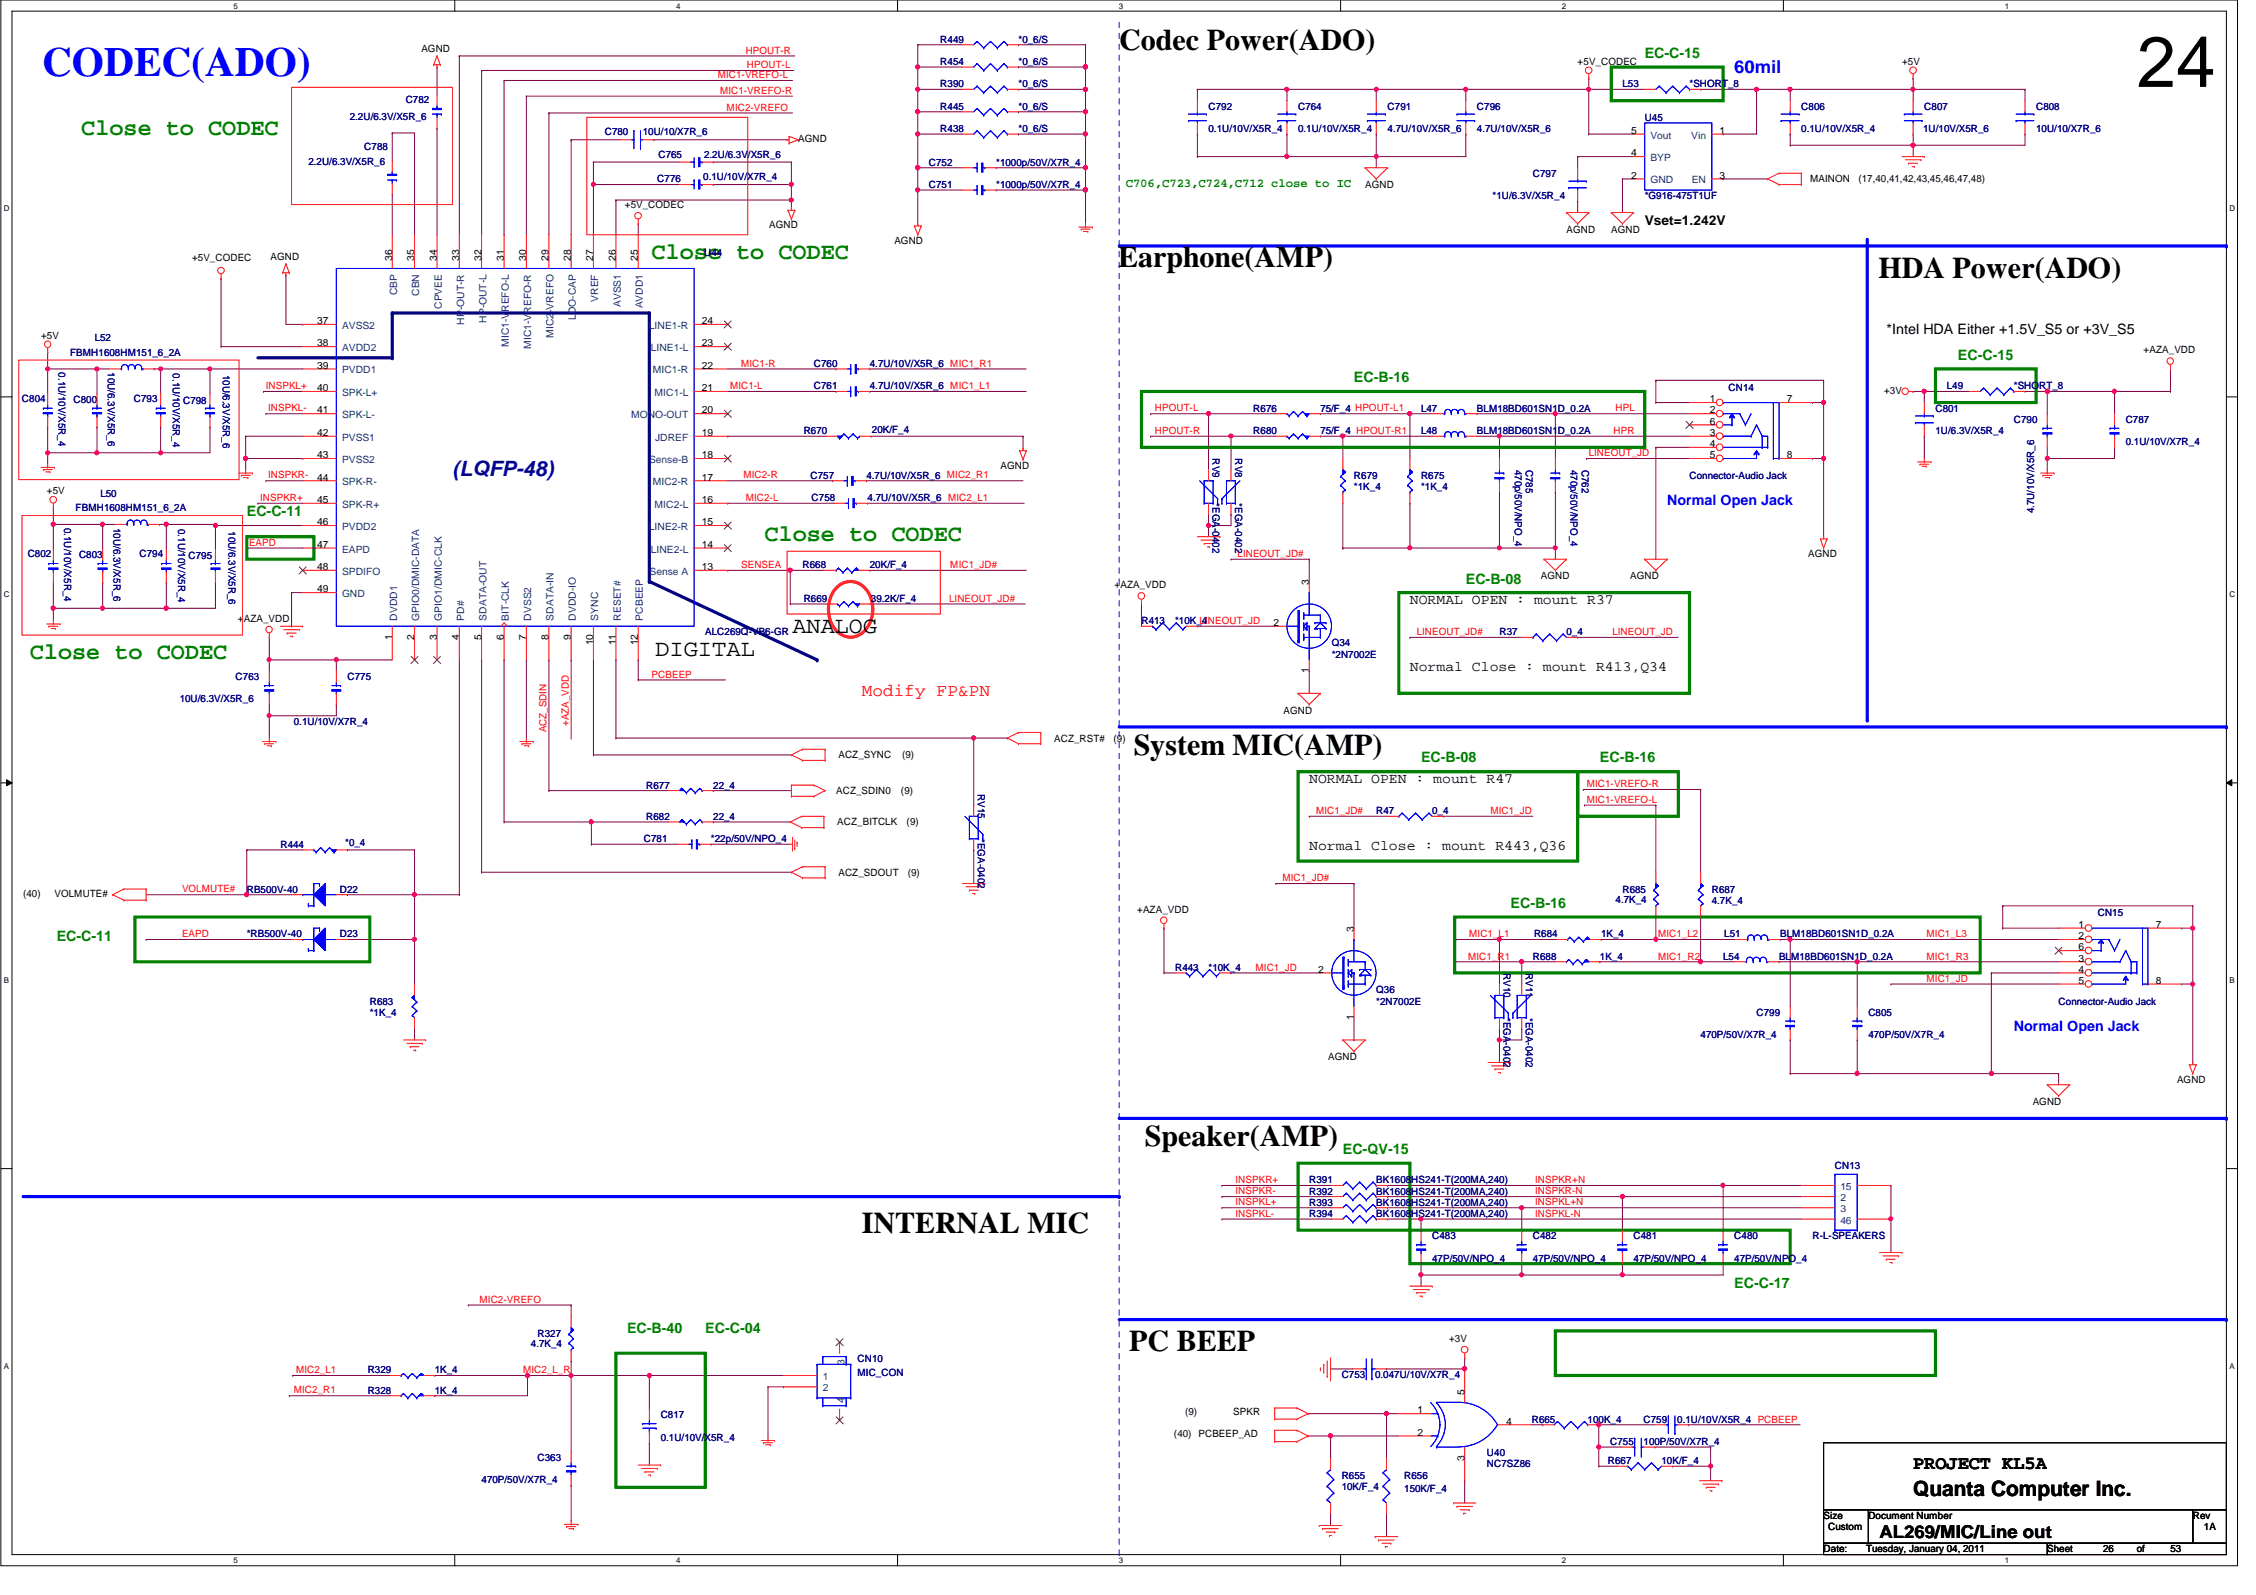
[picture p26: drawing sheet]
<svg xmlns="http://www.w3.org/2000/svg" width="420mm" height="297mm" viewBox="0 0 420 297" stroke-linecap="round" stroke-linejoin="round" font-family="sans-serif">
<defs><g id="words">
<text font-size="13.3" x="398" y="16.2">24</text>
<text font-size="7.7" fill="#00f" x="7.9" y="14.1">CODEC(ADO)</text>
<g font-size="5.6">
<text x="208.4" y="9.2">Codec Power(ADO)</text>
<text x="208.2" y="49.7">Earphone(AMP)</text>
<text x="349.8" y="51.7">HDA Power(ADO)</text>
<text x="211.1" y="140.7">System MIC(AMP)</text>
<text x="213.2" y="213.4">Speaker(AMP)</text>
<text x="160.5" y="229.6">INTERNAL MIC</text>
<text x="210.3" y="251.7">PC BEEP</text>
</g>
<g font-size="4.4" fill="#008000">
<text x="15.1" y="25.1">Close to CODEC</text>
<text x="121.4" y="48.2">Close to CODEC</text>
<text x="142.4" y="100.7">Close to CODEC</text>
<text x="5.6" y="122.8">Close to CODEC</text>
</g>
<g font-size="4.4">
<text x="147.6" y="117.8">ANALOG</text>
<text x="122" y="122.2">DIGITAL</text>
</g>
<text font-size="3.9" fill="#0000a0" x="84.3" y="88.6">(LQFP-48)</text>
<text font-size="3.9" x="356.3" y="278.6">Quanta Computer Inc.</text>
<text font-size="3.5" x="356.3" y="273.6">PROJECT KL5A</text>
<text font-size="3.3" fill="#00f" x="323" y="13.5">60mil</text>
<text font-size="3.3" fill="#f00" x="160.5" y="129.7">Modify FP&amp;PN</text>
<text font-size="3.3" x="350" y="286.3">AL269/MIC/Line out</text>
<g font-size="2.7" fill="#008000">
<text x="306.3" y="10.8">EC-C-15</text>
<text x="252.2" y="71.2">EC-B-16</text>
<text x="364.6" y="67">EC-C-15</text>
<text x="46" y="96.2">EC-C-11</text>
<text x="273" y="108.7">EC-B-08</text>
<text x="264.7" y="142">EC-B-08</text>
<text x="298" y="142">EC-B-16</text>
<text x="281.3" y="169.1">EC-B-16</text>
<text x="10.6" y="175.3">EC-C-11</text>
<text x="250.1" y="214.9">EC-QV-15</text>
<text x="323" y="239.9">EC-C-17</text>
<text x="116.8" y="248.2">EC-B-40</text>
<text x="131.3" y="248.2">EC-C-04</text>
</g>
<g font-size="2.7">
<text x="351.3" y="62.2">*Intel HDA Either +1.5V_S5 or +3V_S5</text>
<text x="262.6" y="112.5">NORMAL OPEN : mount R37</text>
<text x="262.6" y="125.1">Normal Close : mount R413,Q34</text>
<text x="243.8" y="145.9">NORMAL OPEN : mount R47</text>
<text x="243.8" y="158.4">Normal Close : mount R443,Q36</text>
</g>
<g font-size="2.7" fill="#00f">
<text x="310.5" y="94.1">Normal Open Jack</text>
<text x="375.1" y="192">Normal Open Jack</text>
</g>
<text font-size="2.5" x="306.3" y="41.9">Vset=1.242V</text>
<text font-size="2.3" fill="#008000" x="209.7" y="34.8">C706,C723,C724,C712 close to IC</text>
<g font-size="1.9">
<text x="78.5" y="9.6">AGND</text>
<text x="293.8" y="12.1">+5V_CODEC</text>
<text x="354.2" y="12.1">+5V</text>
<text x="148.7" y="26.5">AGND</text>
<text x="303.8" y="24.9">5</text>
<text x="303.8" y="29.1">4</text>
<text x="320.2" y="24.9">1</text>
<text x="254.2" y="35">AGND</text>
<text x="303.8" y="33.3">2</text>
<text x="320.2" y="33.3">3</text>
<text x="337.1" y="34">MAINON</text>
<text x="346.1" y="34">(17,40,41,42,43,45,46,47,48)</text>
<text x="116.4" y="38.8">+5V_CODEC</text>
<text x="143.2" y="42.5">AGND</text>
<text x="166.6" y="45.4">AGND</text>
<text x="291.7" y="43.3">AGND</text>
<text x="300.1" y="43.3">AGND</text>
<text x="35.8" y="48.6">+5V_CODEC</text>
<text x="50.4" y="48.3">AGND</text>
<text x="73" y="48.6" transform="rotate(-90 73 48.6)">36</text>
<text x="77.2" y="48.6" transform="rotate(-90 77.2 48.6)">35</text>
<text x="81.4" y="48.6" transform="rotate(-90 81.4 48.6)">34</text>
<text x="85.5" y="48.6" transform="rotate(-90 85.5 48.6)">33</text>
<text x="89.7" y="48.6" transform="rotate(-90 89.7 48.6)">32</text>
<text x="93.8" y="48.6" transform="rotate(-90 93.8 48.6)">31</text>
<text x="98" y="48.6" transform="rotate(-90 98 48.6)">30</text>
<text x="102.2" y="48.6" transform="rotate(-90 102.2 48.6)">29</text>
<text x="106.3" y="48.6" transform="rotate(-90 106.3 48.6)">28</text>
<text x="110.5" y="48.6" transform="rotate(-90 110.5 48.6)">27</text>
<text x="114.7" y="48.6" transform="rotate(-90 114.7 48.6)">26</text>
<text x="118.8" y="48.6" transform="rotate(-90 118.8 48.6)">25</text>
<text x="7.7" y="63.1">+5V</text>
<text x="59.1" y="60.4">37</text>
<text x="59.1" y="64.5">38</text>
<text x="130.7" y="64.5">23</text>
<text x="130.7" y="60.4">24</text>
<text x="399.2" y="65.8">+AZA_VDD</text>
<text x="59.1" y="68.7">39</text>
<text x="130.7" y="68.7">22</text>
<text x="59.1" y="72.9">40</text>
<text x="59.1" y="77">41</text>
<text x="130.7" y="77">20</text>
<text x="130.7" y="72.9">21</text>
<text x="318.4" y="74.9">1</text>
<text x="318.4" y="77">2</text>
<text x="332.8" y="74.9">7</text>
<text x="350.9" y="73.3">+3V</text>
<text x="59.1" y="81.2">42</text>
<text x="130.7" y="81.2">19</text>
<text x="318.4" y="79.1">6</text>
<text x="318.4" y="81.2">3</text>
<text x="318.4" y="83.3">4</text>
<text x="59.1" y="85.3">43</text>
<text x="59.1" y="89.5">44</text>
<text x="130.7" y="89.5">17</text>
<text x="130.7" y="85.3">18</text>
<text x="186.3" y="87.3">AGND</text>
<text x="318.4" y="85.3">5</text>
<text x="332.8" y="85.3">8</text>
<text x="8.7" y="92.1">+5V</text>
<text x="59.1" y="93.7">45</text>
<text x="130.7" y="93.7">16</text>
<text x="59.1" y="97.8">46</text>
<text x="130.7" y="97.8">15</text>
<text x="59.1" y="102">47</text>
<text x="59.1" y="106.2">48</text>
<text x="130.7" y="106.2">13</text>
<text x="130.7" y="102">14</text>
<text x="287" y="107.9">AGND</text>
<text x="303.6" y="107.9">AGND</text>
<text x="336.8" y="103.8">AGND</text>
<text x="59.1" y="110.3">49</text>
<text x="207.6" y="109.6">+AZA_VDD</text>
<text x="243.8" y="108.9" transform="rotate(-90 243.8 108.9)">3</text>
<text x="44.3" y="115.8">+AZA_VDD</text>
<text x="73" y="119.1" transform="rotate(-90 73 119.1)">1</text>
<text x="77.2" y="119.1" transform="rotate(-90 77.2 119.1)">2</text>
<text x="81.4" y="119.1" transform="rotate(-90 81.4 119.1)">3</text>
<text x="85.5" y="119.1" transform="rotate(-90 85.5 119.1)">4</text>
<text x="89.7" y="119.1" transform="rotate(-90 89.7 119.1)">5</text>
<text x="93.8" y="119.1" transform="rotate(-90 93.8 119.1)">6</text>
<text x="98" y="119.1" transform="rotate(-90 98 119.1)">7</text>
<text x="102.2" y="119.1" transform="rotate(-90 102.2 119.1)">8</text>
<text x="106.3" y="119.1" transform="rotate(-90 106.3 119.1)">9</text>
<text x="237.2" y="116.6">2</text>
<text x="110.5" y="120.2" transform="rotate(-90 110.5 120.2)">10</text>
<text x="114.7" y="120.2" transform="rotate(-90 114.7 120.2)">11</text>
<text x="118.8" y="120.2" transform="rotate(-90 118.8 120.2)">12</text>
<text x="243.8" y="125.4" transform="rotate(-90 243.8 125.4)">1</text>
<text x="239" y="132.9">AGND</text>
<text x="156.2" y="141.2">ACZ_SYNC</text>
<text x="168" y="141.2">(9)</text>
<text x="196.3" y="138.1">ACZ_RST#</text>
<text x="207.4" y="138.1">(9)</text>
<text x="155.7" y="147.9">ACZ_SDIN0</text>
<text x="167.8" y="147.9">(9)</text>
<text x="155.9" y="153.7">ACZ_BITCLK</text>
<text x="168.9" y="153.7">(9)</text>
<text x="4.3" y="167">(40)</text>
<text x="10.1" y="167">VOLMUTE#</text>
<text x="156.2" y="163.1">ACZ_SDOUT</text>
<text x="169.1" y="163.1">(9)</text>
<text x="211.8" y="170">+AZA_VDD</text>
<text x="252.1" y="173.5" transform="rotate(-90 252.1 173.5)">3</text>
<text x="387.1" y="172.8">1</text>
<text x="401.5" y="172.8">7</text>
<text x="387.1" y="174.9">2</text>
<text x="387.1" y="177">6</text>
<text x="387.1" y="179.1">3</text>
<text x="245.5" y="181.1">2</text>
<text x="387.1" y="181.1">4</text>
<text x="387.1" y="183.2">5</text>
<text x="401.5" y="183.2">8</text>
<text x="252.1" y="189.9" transform="rotate(-90 252.1 189.9)">1</text>
<text x="247.4" y="197.5">AGND</text>
<text x="405.5" y="201.6">AGND</text>
<text x="378.6" y="205.8">AGND</text>
<text x="269.9" y="249.9">+3V</text>
<text x="220.7" y="263.5">(9)</text>
<text x="229.7" y="263.5">SPKR</text>
<text x="264" y="263.2">1</text>
<text x="272.7" y="259.7" transform="rotate(-90 272.7 259.7)">5</text>
<text x="218.6" y="267.7">(40) PCBEEP_AD</text>
<text x="264" y="267.4">2</text>
<text x="280.5" y="265.3">4</text>
<text x="272.7" y="272" transform="rotate(-90 272.7 272)">3</text>
<text x="339.6" y="282.9">Size</text>
<text x="340.5" y="284.9">Custom</text>
<text x="348" y="282.9">Document Number</text>
<text x="408.4" y="282.9">Rev</text>
<text x="410.5" y="284.9">1A</text>
<text x="339.6" y="289.1">Date:</text>
<text x="347.5" y="289.1">Tuesday, January 04, 2011</text>
<text x="381.3" y="289.1">Sheet</text>
<text x="391.7" y="289.1">26</text>
<text x="398" y="289.1">of</text>
<text x="404.2" y="289.1">53</text>
</g>
<g font-size="1.9" fill="#f00">
<text x="138.9" y="10">HPOUT-R</text>
<text x="133.7" y="14.6">MIC1-VREFO-L</text>
<text x="134.1" y="17.5">MIC1-VREFO-R</text>
<text x="139.1" y="12.7">HPOUT-L</text>
<text x="135.3" y="20.6">MIC2-VREFO</text>
<text x="138" y="68.3">MIC1-R</text>
<text x="49.5" y="72.5">INSPKL+</text>
<text x="49.9" y="76.6">INSPKL-</text>
<text x="136" y="72.5">MIC1-L</text>
<text x="215.1" y="76.6">HPOUT-L</text>
<text x="300.9" y="76.6">HPL</text>
<text x="215.1" y="80.8">HPOUT-R</text>
<text x="300.5" y="80.8">HPR</text>
<text x="49.9" y="89.1">INSPKR-</text>
<text x="138.5" y="89.1">MIC2-R</text>
<text x="295.9" y="85">LINEOUT_JD</text>
<text x="48.5" y="93.3">INSPKR+</text>
<text x="138.9" y="93.3">MIC2-L</text>
<text x="46.4" y="101.6">EAPD</text>
<text x="138" y="105.8">SENSEA</text>
<text x="177" y="105.8">MIC1_JD#</text>
<text x="230.5" y="103.7">LINEOUT_JD#</text>
<text x="176.8" y="112.1">LINEOUT_JD#</text>
<text x="223.4" y="116.2">LINEOUT_JD</text>
<text x="263.9" y="118.3">LINEOUT_JD#</text>
<text x="300.3" y="118.3">LINEOUT_JD</text>
<text x="121.4" y="126.2">PCBEEP</text>
<text x="101.8" y="136.4" transform="rotate(-90 101.8 136.4)">ACZ_SDIN</text>
<text x="105.9" y="135.2" transform="rotate(-90 105.9 135.2)">+AZA_VDD</text>
<text x="295.5" y="149.5">MIC1-VREFO-L</text>
<text x="295.5" y="146.6">MIC1-VREFO-R</text>
<text x="245.1" y="151.6">MIC1_JD#</text>
<text x="277.6" y="151.6">MIC1_JD</text>
<text x="33.9" y="166.2">VOLMUTE#</text>
<text x="238.8" y="164.1">MIC1_JD#</text>
<text x="33.9" y="174.5">EAPD</text>
<text x="273.4" y="178.7">MIC1_R1</text>
<text x="273.6" y="174.5">MIC1_L1</text>
<text x="308.8" y="174.5">MIC1_L2</text>
<text x="308.8" y="178.7">MIC1_R2</text>
<text x="358.8" y="178.7">MIC1_R3</text>
<text x="358.8" y="174.5">MIC1_L3</text>
<text x="233.8" y="180.8">MIC1_JD</text>
<text x="358.8" y="182.8">MIC1_JD</text>
<text x="230.1" y="220.3">INSPKR+</text>
<text x="285.9" y="220.3">INSPKR+N</text>
<text x="230.1" y="226.6">INSPKL-</text>
<text x="230.1" y="222.4">INSPKR-</text>
<text x="230.1" y="224.5">INSPKL+</text>
<text x="285.9" y="222.4">INSPKR-N</text>
<text x="285.9" y="226.6">INSPKL-N</text>
<text x="285.9" y="224.5">INSPKL+N</text>
<text x="89.3" y="242.6">MIC2-VREFO</text>
<text x="55.1" y="255.7">MIC2_L1</text>
<text x="97.4" y="255.7">MIC2_L_R</text>
<text x="54.7" y="259.5">MIC2_R1</text>
</g>
<g font-size="1.9" fill="#000080">
<text x="175.1" y="7.9">R449</text>
<text x="189.7" y="7.9">*0_6/S</text>
<text x="175.1" y="12.1">R454</text>
<text x="175.1" y="16.3">R390</text>
<text x="189.7" y="12.1">*0_6/S</text>
<text x="189.7" y="16.3">*0_6/S</text>
<text x="302.2" y="16.3">L53</text>
<text x="314.7" y="16.3">*SHORT_8</text>
<text x="65.1" y="22.3">2.2U/6.3V/X5R_6</text>
<text x="75.6" y="19.2">C782</text>
<text x="175.1" y="20.4">R445</text>
<text x="189.7" y="20.4">*0_6/S</text>
<text x="225.1" y="20.4">C792</text>
<text x="241.8" y="20.4">C764</text>
<text x="258.4" y="20.4">C791</text>
<text x="275.1" y="20.4">C796</text>
<text x="306.3" y="22.5">U45</text>
<text x="335.5" y="20.4">C806</text>
<text x="358.4" y="20.4">C807</text>
<text x="379.2" y="20.4">C808</text>
<text x="67.8" y="27.9">C788</text>
<text x="112.6" y="25.2">C780</text>
<text x="119.7" y="25.2">10U/10/X7R_6</text>
<text x="122.6" y="29.4">C765</text>
<text x="131.1" y="29.4">2.2U/6.3V/X5R_6</text>
<text x="175.1" y="24.6">R438</text>
<text x="189.7" y="24.6">*0_6/S</text>
<text x="225.1" y="24.6">0.1U/10V/X5R_4</text>
<text x="241.8" y="24.6">0.1U/10V/X5R_4</text>
<text x="258.4" y="24.6">4.7U/10V/X5R_6</text>
<text x="275.1" y="24.6">4.7U/10V/X5R_6</text>
<text x="335.5" y="24.6">0.1U/10V/X5R_4</text>
<text x="358.2" y="24.6">1U/10V/X5R_6</text>
<text x="379.2" y="24.6">10U/10/X7R_6</text>
<text x="57.4" y="30.6">2.2U/6.3V/X5R_6</text>
<text x="122.4" y="34">C776</text>
<text x="131" y="33.6">0.1U/10V/X7R_4</text>
<text x="173" y="35">C751</text>
<text x="173" y="30.9">C752</text>
<text x="185.5" y="35">*1000p/50V/X7R_4</text>
<text x="185.5" y="30.9">*1000p/50V/X7R_4</text>
<text x="285.5" y="32.9">C797</text>
<text x="278" y="37.1">*1U/6.3V/X5R_4</text>
<text x="306.3" y="37.1">*G916-475T1UF</text>
<text x="131.1" y="47.7">U44</text>
<text x="17.6" y="63.5">L52</text>
<text x="10.9" y="69.3" transform="rotate(90 10.9 69.3)">0.1U/10V/X5R_4</text>
<text x="13.1" y="66.3">FBMH1608HM151_6_2A</text>
<text x="20.1" y="69.3" transform="rotate(90 20.1 69.3)">10U/6.3V/X5R_6</text>
<text x="32.2" y="69.6" transform="rotate(90 32.2 69.6)">0.1U/10V/X5R_4</text>
<text x="41.5" y="69.8" transform="rotate(90 41.5 69.8)">10U/6.3V/X5R_6</text>
<text x="151.6" y="68.3">C760</text>
<text x="162" y="68.3">4.7U/10V/X5R_6 MIC1_R1</text>
<text x="4.1" y="74.8">C804</text>
<text x="13.7" y="75">C800</text>
<text x="24.9" y="74.8">C793</text>
<text x="34.1" y="75.2">C798</text>
<text x="151.6" y="72.5">C761</text>
<text x="162" y="72.5">4.7U/10V/X5R_6 MIC1_L1</text>
<text x="233.4" y="76.7">R676</text>
<text x="245.9" y="76.7">75/F_4 HPOUT-L1</text>
<text x="264.7" y="76.7">L47</text>
<text x="275.1" y="76.7">BLM18BD601SN1D_0.2A</text>
<text x="321.9" y="72.7">CN14</text>
<text x="360.5" y="76.7">C801</text>
<text x="362.6" y="72.5">L49</text>
<text x="375.1" y="72.5">*SHORT_8</text>
<text x="149.7" y="80.8">R670</text>
<text x="162.4" y="80.6">20K/F_4</text>
<text x="233.4" y="80.8">R680</text>
<text x="245.9" y="80.8">75/F_4 HPOUT-R1</text>
<text x="264.7" y="80.8">L48</text>
<text x="275.1" y="80.8">BLM18BD601SN1D_0.2A</text>
<text x="360.5" y="80.8">1U/6.3V/X5R_4</text>
<text x="375.1" y="78.7">C790</text>
<text x="395.9" y="82.9">0.1U/10V/X7R_4</text>
<text x="395.9" y="78.7">C787</text>
<text x="150.9" y="89.2">C757</text>
<text x="161.4" y="89.2">4.7U/10V/X5R_6 MIC2_R1</text>
<text x="225.8" y="85.4" transform="rotate(90 225.8 85.4)">RV9</text>
<text x="230" y="85.4" transform="rotate(90 230 85.4)">RV8</text>
<text x="252.2" y="89.2">R679</text>
<text x="264.7" y="89.2">R675</text>
<text x="282.1" y="87.5" transform="rotate(90 282.1 87.5)">470p/50V/NPO_4</text>
<text x="284.2" y="87.5" transform="rotate(90 284.2 87.5)">C785</text>
<text x="292.5" y="87.5" transform="rotate(90 292.5 87.5)">470p/50V/NPO_4</text>
<text x="294.6" y="87.5" transform="rotate(90 294.6 87.5)">C762</text>
<text x="314.7" y="89.2">Connector-Audio Jack</text>
<text x="14.1" y="95.2">FBMH1608HM151_6_2A</text>
<text x="18.7" y="92.5">L50</text>
<text x="151.2" y="93.3">C758</text>
<text x="161.6" y="93.3">4.7U/10V/X5R_6 MIC2_L1</text>
<text x="225.8" y="93.7" transform="rotate(90 225.8 93.7)">*EGA-0402</text>
<text x="230" y="93.7" transform="rotate(90 230 93.7)">*EGA-0402</text>
<text x="252.2" y="91.2">*1K_4</text>
<text x="264.7" y="91.2">*1K_4</text>
<text x="378.9" y="95.6" transform="rotate(-90 378.9 95.6)">4.7U/10V/X5R_6</text>
<text x="12" y="98.3" transform="rotate(90 12 98.3)">0.1U/10V/X5R_4</text>
<text x="21.1" y="98.3" transform="rotate(90 21.1 98.3)">10U/6.3V/X5R_6</text>
<text x="33.2" y="98.5" transform="rotate(90 33.2 98.5)">0.1U/10V/X5R_4</text>
<text x="42.6" y="98.9" transform="rotate(90 42.6 98.9)">10U/6.3V/X5R_6</text>
<text x="5.2" y="103.8">C802</text>
<text x="14.7" y="104">C803</text>
<text x="26" y="103.8">C794</text>
<text x="35.1" y="104.1">C795</text>
<text x="149.5" y="105.8">R668</text>
<text x="162" y="105.8">20K/F_4</text>
<text x="149.7" y="112.1">R669</text>
<text x="162.2" y="112.1">39.2K/F_4</text>
<text x="131.3" y="118.3">ALC269Q-VB6-GR</text>
<text x="212.6" y="116.2">R413</text>
<text x="218.9" y="116.2">*10K_4</text>
<text x="279.3" y="118.3">R37</text>
<text x="291.7" y="118.3">0_4</text>
<text x="248" y="120.4">Q34</text>
<text x="248" y="122.5">*2N7002E</text>
<text x="33.5" y="130.8">10U/6.3V/X5R_6</text>
<text x="43.9" y="126.7">C763</text>
<text x="64.7" y="126.7">C775</text>
<text x="54.7" y="135">0.1U/10V/X7R_4</text>
<text x="120.3" y="146.9">R677</text>
<text x="132.8" y="146.9">22_4</text>
<text x="182.1" y="147.9" transform="rotate(90 182.1 147.9)">RV15</text>
<text x="120.3" y="152.7">R682</text>
<text x="132.8" y="152.7">22_4</text>
<text x="256.3" y="151.6">R47</text>
<text x="266.7" y="151.6">0_4</text>
<text x="52.2" y="157.9">R444</text>
<text x="64.3" y="157.5">*0_4</text>
<text x="119.9" y="156.8">C781</text>
<text x="132.4" y="156.8">*22p/50V/NPO_4</text>
<text x="182.1" y="156.2" transform="rotate(90 182.1 156.2)">*EGA-0402</text>
<text x="46" y="166.2">RB500V-40</text>
<text x="63.3" y="166.2">D22</text>
<text x="302.2" y="166.2">R685</text>
<text x="318.8" y="166.2">R687</text>
<text x="300.9" y="168.1">4.7K_4</text>
<text x="318.8" y="168.3">4.7K_4</text>
<text x="390.7" y="170.6">CN15</text>
<text x="46" y="174.5">*RB500V-40</text>
<text x="63.3" y="174.5">D23</text>
<text x="285.5" y="178.7">R688</text>
<text x="285.7" y="174.5">R684</text>
<text x="298" y="178.7">1K_4</text>
<text x="298.2" y="174.5">1K_4</text>
<text x="320.9" y="178.7">L54</text>
<text x="321.1" y="174.5">L51</text>
<text x="331.3" y="178.7">BLM18BD601SN1D_0.2A</text>
<text x="331.5" y="174.5">BLM18BD601SN1D_0.2A</text>
<text x="218.9" y="180.8">R443</text>
<text x="225.1" y="180.8">*10K_4</text>
<text x="256.3" y="185">Q36</text>
<text x="280" y="181.2" transform="rotate(90 280 181.2)">RV10</text>
<text x="284.2" y="181.2" transform="rotate(90 284.2 181.2)">RV11</text>
<text x="68.9" y="187.1">R683</text>
<text x="68.9" y="189.1">*1K_4</text>
<text x="256.3" y="187.1">*2N7002E</text>
<text x="280" y="189.5" transform="rotate(90 280 189.5)">*EGA-0402</text>
<text x="284.2" y="189.5" transform="rotate(90 284.2 189.5)">*EGA-0402</text>
<text x="327.1" y="189.1">C799</text>
<text x="348" y="189.1">C805</text>
<text x="383.4" y="187.1">Connector-Audio Jack</text>
<text x="316.7" y="193.3">470P/50V/X7R_4</text>
<text x="348" y="193.3">470P/50V/X7R_4</text>
<text x="243.8" y="220.4">R391</text>
<text x="256.3" y="220.4">BK1608HS241-T(200MA,240)</text>
<text x="341.7" y="217.7">CN13</text>
<text x="243.8" y="224.5">R393</text>
<text x="243.8" y="226.6">R394</text>
<text x="243.8" y="222.5">R392</text>
<text x="256.3" y="224.5">BK1608HS241-T(200MA,240)</text>
<text x="256.3" y="226.6">BK1608HS241-T(200MA,240)</text>
<text x="256.3" y="222.5">BK1608HS241-T(200MA,240)</text>
<text x="266.7" y="230.8">C483</text>
<text x="285.5" y="230.8">C482</text>
<text x="304.2" y="230.8">C481</text>
<text x="323" y="230.8">C480</text>
<text x="337.6" y="230.8">R-L-SPEAKERS</text>
<text x="266.7" y="234.9">47P/50V/NPO_4</text>
<text x="285.5" y="234.9">47P/50V/NPO_4</text>
<text x="304.2" y="234.9">47P/50V/NPO_4</text>
<text x="323" y="234.9">47P/50V/NPO_4</text>
<text x="98.9" y="250.8">4.7K_4</text>
<text x="100.1" y="248.9">R327</text>
<text x="68.5" y="255.8">R329</text>
<text x="81" y="255.8">1K_4</text>
<text x="159.7" y="253.7">CN10</text>
<text x="159.7" y="256.2">MIC_CON</text>
<text x="249.9" y="256.6">C753</text>
<text x="256.1" y="256.6">0.047U/10V/X7R_4</text>
<text x="68.5" y="259.5">R328</text>
<text x="81" y="259.5">1K_4</text>
<text x="123.1" y="264.1">C817</text>
<text x="123.1" y="268.3">0.1U/10V/X5R_4</text>
<text x="285.3" y="265">R665</text>
<text x="295.7" y="265">100K_4</text>
<text x="299.9" y="269.1">C755</text>
<text x="306.1" y="269.1">100P/50V/X7R_4</text>
<text x="306.1" y="265">C759</text>
<text x="312.4" y="265">0.1U/10V/X5R_4 PCBEEP</text>
<text x="100.1" y="272">C363</text>
<text x="249.9" y="275.4">R655</text>
<text x="261.5" y="275.4">R656</text>
<text x="276.9" y="271.2">U40</text>
<text x="276.9" y="273.3">NC7SZ86</text>
<text x="299.5" y="272.7">R667</text>
<text x="309.4" y="272.7">10K/F_4</text>
<text x="89.7" y="276.2">470P/50V/X7R_4</text>
<text x="249.9" y="277.5">10K/F_4</text>
<text x="261.5" y="277.9">150K/F_4</text>
</g>
<g font-size="1.9" fill="#004080">
<text x="307.4" y="25.8">Vout</text>
<text x="315" y="25.8">Vin</text>
<text x="307.4" y="30">BYP</text>
<text x="307.4" y="34.2">GND</text>
<text x="315.1" y="34.2">EN</text>
<text x="73.9" y="55" transform="rotate(-90 73.9 55)">CBP</text>
<text x="78.1" y="55.1" transform="rotate(-90 78.1 55.1)">CBN</text>
<text x="82.3" y="57.5" transform="rotate(-90 82.3 57.5)">CPVEE</text>
<text x="107.3" y="59.6" transform="rotate(-90 107.3 59.6)">LDO-CAP</text>
<text x="111.4" y="56.2" transform="rotate(-90 111.4 56.2)">VREF</text>
<text x="115.6" y="57.2" transform="rotate(-90 115.6 57.2)">AVSS1</text>
<text x="119.7" y="57.4" transform="rotate(-90 119.7 57.4)">AVDD1</text>
<text x="63.7" y="61.3">AVSS2</text>
<text x="63.7" y="65.4">AVDD2</text>
<text x="86.4" y="60.5" transform="rotate(-90 86.4 60.5)">HP-OUT-R</text>
<text x="90.6" y="60.1" transform="rotate(-90 90.6 60.1)">HP-OUT-L</text>
<text x="94.8" y="64.6" transform="rotate(-90 94.8 64.6)">MIC1-VREFO-L</text>
<text x="98.9" y="64.9" transform="rotate(-90 98.9 64.9)">MIC1-VREFO-R</text>
<text x="103.1" y="62.9" transform="rotate(-90 103.1 62.9)">MIC2-VREFO</text>
<text x="120.9" y="61.3">LINE1-R</text>
<text x="121.2" y="65.4">LINE1-L</text>
<text x="63.7" y="69.6">PVDD1</text>
<text x="121.6" y="69.6">MIC1-R</text>
<text x="63.7" y="73.7">SPK-L+</text>
<text x="63.7" y="77.9">SPK-L-</text>
<text x="117.5" y="77.9">MONO-OUT</text>
<text x="121.9" y="73.7">MIC1-L</text>
<text x="63.7" y="82.1">PVSS1</text>
<text x="122" y="82.1">JDREF</text>
<text x="63.7" y="86.2">PVSS2</text>
<text x="120.9" y="86.2">Sense-B</text>
<text x="63.7" y="90.4">SPK-R-</text>
<text x="63.7" y="94.6">SPK-R+</text>
<text x="121.6" y="90.4">MIC2-R</text>
<text x="121.9" y="94.6">MIC2-L</text>
<text x="63.7" y="98.7">PVDD2</text>
<text x="120.9" y="98.7">LINE2-R</text>
<text x="63.7" y="102.9">EAPD</text>
<text x="63.7" y="107.1">SPDIFO</text>
<text x="121" y="107.1">Sense A</text>
<text x="121.2" y="102.9">LINE2-L</text>
<text x="63.7" y="111.2">GND</text>
<text x="73.9" y="115.6" transform="rotate(-90 73.9 115.6)">DVDD1</text>
<text x="78.1" y="115.6" transform="rotate(-90 78.1 115.6)">GPIO0/DMIC-DATA</text>
<text x="82.3" y="115.6" transform="rotate(-90 82.3 115.6)">GPIO1/DMIC-CLK</text>
<text x="86.4" y="115.6" transform="rotate(-90 86.4 115.6)">PD#</text>
<text x="90.6" y="115.6" transform="rotate(-90 90.6 115.6)">SDATA-OUT</text>
<text x="94.8" y="115.6" transform="rotate(-90 94.8 115.6)">BIT-CLK</text>
<text x="98.9" y="115.6" transform="rotate(-90 98.9 115.6)">DVSS2</text>
<text x="103.1" y="115.6" transform="rotate(-90 103.1 115.6)">SDATA-IN</text>
<text x="107.3" y="115.6" transform="rotate(-90 107.3 115.6)">DVDD-IO</text>
<text x="111.4" y="115.6" transform="rotate(-90 111.4 115.6)">SYNC</text>
<text x="115.6" y="115.6" transform="rotate(-90 115.6 115.6)">RESET#</text>
<text x="119.7" y="115.6" transform="rotate(-90 119.7 115.6)">PCBEEP</text>
<text x="342.8" y="221.6">15</text>
<text x="342.8" y="223.7">2</text>
<text x="342.8" y="225.8">3</text>
<text x="342.8" y="227.9">46</text>
<text x="153.2" y="257">1</text>
<text x="157.3" y="254.1" transform="rotate(-90 157.3 254.1)">3</text>
<text x="153.2" y="259.1">2</text>
<text x="157.3" y="261.4" transform="rotate(-90 157.3 261.4)">4</text>
</g>
<g font-size="1.5">
<text x="43.5" y="1.6">5</text>
<text x="125.9" y="1.6">4</text>
<text x="208.4" y="1.6">3</text>
<text x="290.9" y="1.6">2</text>
<text x="373.4" y="1.6">1</text>
<text x=".7" y="39.3">D</text>
<text x="415.2" y="39.3">D</text>
<text x=".7" y="111.2">C</text>
<text x="415.2" y="111.2">C</text>
<text x=".7" y="183">B</text>
<text x="415.2" y="183">B</text>
<text x=".7" y="254.9">A</text>
<text x="415.2" y="254.9">A</text>
<text x="43.5" y="291.1">5</text>
<text x="125.9" y="291.1">4</text>
<text x="208.4" y="291.1">3</text>
<text x="290.9" y="291.1">2</text>
<text x="373.4" y="291.1">1</text>
</g>
</g></defs>
<path d="M.2 0h416.5v291.6h-416.5zM2.2 2.1h412.4v287.4h-412.4z" fill="none" stroke="#000" stroke-width=".19"/>
<g fill="#fff">
<path d="M43.5 .3h.8v1.6h-.8z"/>
<path d="M43.5 289.8h.8v1.6h-.8z"/>
</g>
<path d="M84.7 0v2.1M84.7 289.5v2.1" fill="none" stroke="#000" stroke-width=".19"/>
<g fill="#fff">
<path d="M125.9 .3h.8v1.6h-.8z"/>
<path d="M125.9 289.8h.8v1.6h-.8z"/>
</g>
<path d="M167.2 0v2.1M167.2 289.5v2.1" fill="none" stroke="#000" stroke-width=".19"/>
<g fill="#fff">
<path d="M208.4 .3h.8v1.6h-.8z"/>
<path d="M208.4 289.8h.8v1.6h-.8z"/>
</g>
<path d="M249.7 0v2.1M249.7 289.5v2.1" fill="none" stroke="#000" stroke-width=".19"/>
<g fill="#fff">
<path d="M290.9 .3h.8v1.6h-.8z"/>
<path d="M290.9 289.8h.8v1.6h-.8z"/>
</g>
<path d="M332.1 0v2.1M332.1 289.5v2.1" fill="none" stroke="#000" stroke-width=".19"/>
<g fill="#fff">
<path d="M373.4 .3h.8v1.6h-.8z"/>
<path d="M373.4 289.8h.8v1.6h-.8z"/>
<path d="M.7 38h1.1v1.6h-1.1z"/>
<path d="M415.2 38h1.1v1.6h-1.1z"/>
<path d="M.7 109.8h1.1v1.7h-1.1z"/>
<path d="M415.2 109.8h1.1v1.7h-1.1z"/>
</g>
<path d="M.2 73.9h2M414.6 73.9h2.1" fill="none" stroke="#000" stroke-width=".19"/>
<g fill="#fff">
<path d="M.7 181.7h1v1.6h-1z"/>
<path d="M415.2 181.7h1v1.6h-1z"/>
</g>
<path d="M.2 145.8h2M1.2 145.2l1 .6-1 .5zM414.6 145.8l1.1-.6v1.1zM414.6 145.8h2.1" fill="none" stroke="#000" stroke-width=".19"/>
<path d="M1.2 145.2l1 .6-1 .5zM414.6 145.8l1.1-.6v1.1z" fill="#000"/>
<g fill="#fff">
<path d="M.7 253.5h1v1.7h-1z"/>
<path d="M415.2 253.5h1v1.7h-1z"/>
</g>
<path d="M.2 217.6h2M414.6 217.6h2.1" fill="none" stroke="#000" stroke-width=".19"/>
<path d="M18.1 84.3h11.8M29.9 84.3h.1M135.5 106.2h.1M135.5 106.2h11.7M53.9 259.9h.1M53.9 259.9h18.7" fill="none" stroke="#800040" stroke-width=".19"/>
<circle cx="18.1" cy="84.3" r=".39" fill="#f0f"/>
<circle cx="18.1" cy="84.3" r=".39" fill="none" stroke="#f0f" stroke-width=".19"/>
<circle cx="29.9" cy="84.3" r=".38" fill="#f0f"/>
<circle cx="29.9" cy="84.3" r=".38" fill="none" stroke="#f0f" stroke-width=".19"/>
<path d="M19.1 113.3h.1M19.1 113.3h11.9" fill="none" stroke="#800040" stroke-width=".19"/>
<circle cx="31" cy="113.3" r=".4" fill="#f0f"/>
<circle cx="31" cy="113.3" r=".4" fill="none" stroke="#f0f" stroke-width=".19"/>
<circle cx="19.1" cy="113.3" r=".39" fill="#f0f"/>
<circle cx="19.1" cy="113.3" r=".39" fill="none" stroke="#f0f" stroke-width=".19"/>
<g fill="none" stroke="#800040" stroke-width=".19">
<path d="M93.9 15v28.7M73.1 36.2h.1M73.1 36.2v7.5M93.9 43.7h.1M135.5 68.7h20.2M155.7 68.7h.1M19.1 97.7h.1M19.1 97.7v4.6M49.5 89.5h.1M49.5 89.5h6.9M162.2 81.2h.1M162.2 81.2h28.3"/>
<path d="M190.5 81.2h.1M190.5 81.2v2.3M81 256.2h.1M81 256.2h17.2M106.4 256.2h.1M106.4 256.2v14.1M143 258.3h3M146 258.3h.1"/>
</g>
<circle cx="19.1" cy="97.6" r=".39" fill="#f0f"/>
<circle cx="19.1" cy="97.6" r=".39" fill="none" stroke="#f0f" stroke-width=".19"/>
<path d="M9.9 97.7h.1M9.9 97.7h9.2" fill="none" stroke="#800040" stroke-width=".19"/>
<circle cx="9.9" cy="97.6" r=".4" fill="#f0f"/>
<circle cx="9.9" cy="97.6" r=".4" fill="none" stroke="#f0f" stroke-width=".19"/>
<path d="M9.9 97.7h.1M9.9 94.5h.1M9.9 94.5v7.8M31 97.7h.1M31 97.7v4.6M31 97.7h9.1" fill="none" stroke="#800040" stroke-width=".19"/>
<circle cx="31" cy="97.6" r=".4" fill="#f0f"/>
<circle cx="31" cy="97.6" r=".4" fill="none" stroke="#f0f" stroke-width=".19"/>
<path d="M19.1 97.7h.1M19.1 97.7h2.3M9.9 113.3h.1M9.9 108.5v4.8M31 113.3h.1M31 113.3h9.1" fill="none" stroke="#800040" stroke-width=".19"/>
<circle cx="9.9" cy="113.3" r=".4" fill="#f0f"/>
<circle cx="9.9" cy="113.3" r=".4" fill="none" stroke="#f0f" stroke-width=".19"/>
<path d="M18.1 68.7h.1M18.1 68.7v4.6M135.5 93.7h.1M135.5 93.7h19.8" fill="none" stroke="#800040" stroke-width=".19"/>
<circle cx="18.1" cy="68.7" r=".39" fill="#f0f"/>
<circle cx="18.1" cy="68.7" r=".39" fill="none" stroke="#f0f" stroke-width=".19"/>
<path d="M8.9 68.7h.1M8.9 68.7h9.2" fill="none" stroke="#800040" stroke-width=".19"/>
<circle cx="8.9" cy="68.7" r=".38" fill="#f0f"/>
<circle cx="8.9" cy="68.7" r=".38" fill="none" stroke="#f0f" stroke-width=".19"/>
<path d="M283.4 179.1h.1M283.4 179.1h6.3" fill="none" stroke="#800040" stroke-width=".19"/>
<circle cx="283.4" cy="179.1" r=".4" fill="#f0f"/>
<circle cx="283.4" cy="179.1" r=".4" fill="none" stroke="#f0f" stroke-width=".19"/>
<path d="M316.7 179.1h.1M316.7 179.1h6.3" fill="none" stroke="#800040" stroke-width=".19"/>
<circle cx="316.7" cy="179.1" r=".4" fill="#f0f"/>
<circle cx="316.7" cy="179.1" r=".4" fill="none" stroke="#f0f" stroke-width=".19"/>
<path d="M8.9 68.7h.1M8.9 65.6h.1M8.9 65.6v7.7M8.9 84.3h.1M8.9 84.3v2.1" fill="none" stroke="#800040" stroke-width=".19"/>
<circle cx="8.9" cy="84.3" r=".38" fill="#f0f"/>
<circle cx="8.9" cy="84.3" r=".38" fill="none" stroke="#f0f" stroke-width=".19"/>
<path d="M29.9 79.5h.1M29.9 79.5v4.8M39.1 79.5h.1M39.1 79.5v4.8h-9.2M29.9 84.3h.1M50.2 122.9h.1M50.2 122.9h12.4" fill="none" stroke="#800040" stroke-width=".19"/>
<circle cx="50.1" cy="122.8" r=".38" fill="#f0f"/>
<circle cx="50.1" cy="122.8" r=".38" fill="none" stroke="#f0f" stroke-width=".19"/>
<g fill="none" stroke="#800040" stroke-width=".19">
<path d="M110.5 30.2h.1M110.5 30.2v4.2M114.7 37.3h.1M114.7 37.3h32.7M41.2 51.9h.1M41.2 51.9v12.7M53.2 51.2h.1M53.2 51.2v9.2M29.9 68.7h.1M29.9 68.7v4.6M39.1 68.7h.1M39.1 68.7h17.3"/>
<path d="M39.1 68.7v4.6M29.7 97.7h.1M29.7 97.7h1.3M40.1 97.9h.1M40.1 97.7v4.6M161.4 89.5h.1M161.4 89.5h29.1M161.6 93.7h.1M161.6 93.7h29.1M19.1 108.5h.1M19.1 108.5v4.8M93.9 153.1h.1"/>
<path d="M93.9 153.1h16.2M331.5 175h.1M331.5 175h1.9M333.4 175h.1M333.4 175v12.5M345.9 179.1h.1M345.9 179.1v8.4M106.4 253.4h.1M106.4 253.4v2.8M285.3 265.3h2M287.3 265.3h.1"/>
</g>
<circle cx="147.4" cy="37.2" r=".39" fill="#f0f"/>
<circle cx="147.4" cy="37.2" r=".39" fill="none" stroke="#f0f" stroke-width=".19"/>
<g fill="none" stroke="#800040" stroke-width=".19">
<path d="M93.9 15h.1M93.9 15h53.7M110.5 34.4h.1M110.5 34.4h16.1M132.8 30.2h.1M132.8 30.2h14.6M147.4 34.4h.1M147.4 34.4v2.9M162 72.9h.1M162 68.7h.1M162 72.9h29.1M162 68.7h29.1"/>
<path d="M162 106.2h.1M162 106.2h29.1M50.2 122.9h.1M50.2 122.9v2.1M132.8 147.2h.1M132.8 147.2h14.6"/>
</g>
<circle cx="110.5" cy="34.3" r=".38" fill="#f0f"/>
<circle cx="110.5" cy="34.3" r=".38" fill="none" stroke="#f0f" stroke-width=".19"/>
<path d="M62.6 122.9h.1M62.6 122.9v2.1M62.6 122.9h10.5" fill="none" stroke="#800040" stroke-width=".19"/>
<circle cx="62.6" cy="122.8" r=".39" fill="#f0f"/>
<circle cx="62.6" cy="122.8" r=".39" fill="none" stroke="#f0f" stroke-width=".19"/>
<path d="M50.2 133.3h.1M50.2 133.3h12.4" fill="none" stroke="#800040" stroke-width=".19"/>
<circle cx="50.1" cy="133.3" r=".38" fill="#f0f"/>
<circle cx="50.1" cy="133.3" r=".38" fill="none" stroke="#f0f" stroke-width=".19"/>
<g fill="none" stroke="#800040" stroke-width=".19">
<path d="M85.5 10.4h.1M85.5 10.4h62.5M85.5 10.4v33.3M110.5 30.2h.1M110.5 34.4h.1M110.5 30.2h16.1M110.5 34.4v9.3M114.7 37.3h.1M114.7 37.3v6.4M147.4 30.2h.1M147.4 30.2v4.2M50.2 118.7h.1"/>
<path d="M50.2 118.7v4.2M162.2 112.5h.1M162.2 112.5h28.8M50.2 133.3h.1M50.2 133.3v4.2M93.9 122.9h.1M93.9 122.9v30.2M102.2 122.9h.1M102.2 122.9v24.3M106.4 122.9h.1M106.4 122.9v14.8M114.7 122.9h.1"/>
<path d="M114.7 122.9v14.6M118.9 122.9h.1M118.9 126.6h.1M118.9 122.9v3.7M118.9 126.6h16.2M181.3 137.5h.1M181.3 137.5h6.3M102.2 147.2h.1M102.2 147.2h22.3M89.7 162.4h.1M89.7 162.4h57.7"/>
</g>
<circle cx="147.4" cy="34.3" r=".39" fill="#f0f"/>
<circle cx="147.4" cy="34.3" r=".39" fill="none" stroke="#f0f" stroke-width=".19"/>
<path d="M393.8 72.9h.1M393.8 72.9v4.1M147.2 112.5h.1M147.2 106.2h.1M147.2 112.5h6.7M147.2 106.2v6.3" fill="none" stroke="#800040" stroke-width=".19"/>
<circle cx="393.8" cy="72.9" r=".39" fill="#f0f"/>
<circle cx="393.8" cy="72.9" r=".39" fill="none" stroke="#f0f" stroke-width=".19"/>
<path d="M381.3 85.4h.1M381.3 85.4h12.5" fill="none" stroke="#800040" stroke-width=".19"/>
<circle cx="381.3" cy="85.4" r=".39" fill="#f0f"/>
<circle cx="381.3" cy="85.4" r=".39" fill="none" stroke="#f0f" stroke-width=".19"/>
<path d="M381.3 72.9h.1M381.3 72.9h12.5M393.8 83.3h.1M393.8 83.3v2.1" fill="none" stroke="#800040" stroke-width=".19"/>
<circle cx="381.3" cy="72.9" r=".39" fill="#f0f"/>
<circle cx="381.3" cy="72.9" r=".39" fill="none" stroke="#f0f" stroke-width=".19"/>
<path d="M202.2 31.2h.1M202.2 31.2v4.2M381.3 72.9h.1M381.3 72.9v4.1" fill="none" stroke="#800040" stroke-width=".19"/>
<circle cx="202.1" cy="35.4" r=".4" fill="#f0f"/>
<circle cx="202.1" cy="35.4" r=".4" fill="none" stroke="#f0f" stroke-width=".19"/>
<circle cx="202.1" cy="31.2" r=".4" fill="#f0f"/>
<circle cx="202.1" cy="31.2" r=".4" fill="none" stroke="#f0f" stroke-width=".19"/>
<path d="M170.9 25h.1M170.9 25v6.2" fill="none" stroke="#800040" stroke-width=".19"/>
<circle cx="170.9" cy="31.2" r=".4" fill="#f0f"/>
<circle cx="170.9" cy="31.2" r=".4" fill="none" stroke="#f0f" stroke-width=".19"/>
<circle cx="170.9" cy="25" r=".4" fill="#f0f"/>
<circle cx="170.9" cy="25" r=".4" fill="none" stroke="#f0f" stroke-width=".19"/>
<path d="M202.2 16.6h.1M202.2 16.6v4.2" fill="none" stroke="#800040" stroke-width=".19"/>
<circle cx="202.2" cy="16.6" r=".39" fill="#f0f"/>
<circle cx="202.2" cy="16.6" r=".39" fill="none" stroke="#f0f" stroke-width=".19"/>
<path d="M202.2 12.5h.1M202.2 12.5v4.1" fill="none" stroke="#800040" stroke-width=".19"/>
<circle cx="202.2" cy="16.6" r=".39" fill="#f0f"/>
<circle cx="202.2" cy="16.6" r=".39" fill="none" stroke="#f0f" stroke-width=".19"/>
<circle cx="202.1" cy="12.5" r=".4" fill="#f0f"/>
<circle cx="202.1" cy="12.5" r=".4" fill="none" stroke="#f0f" stroke-width=".19"/>
<path d="M170.9 31.2h.1M170.9 35.4h.1M170.9 31.2h8.4M170.9 35.4h8.4M185.5 31.2h.1M185.5 31.2h16.7M202.2 35.4h.1M202.2 35.4v6.3" fill="none" stroke="#800040" stroke-width=".19"/>
<circle cx="202.1" cy="35.4" r=".4" fill="#f0f"/>
<circle cx="202.1" cy="35.4" r=".4" fill="none" stroke="#f0f" stroke-width=".19"/>
<path d="M170.9 35.4h.1M170.9 35.4v6.3" fill="none" stroke="#800040" stroke-width=".19"/>
<circle cx="170.9" cy="35.4" r=".4" fill="#f0f"/>
<circle cx="170.9" cy="35.4" r=".4" fill="none" stroke="#f0f" stroke-width=".19"/>
<path d="M189.7 8.3h.1M189.7 8.3h12.5M202.2 8.3h.1M202.2 8.3v4.2M170.9 31.2h.1M170.9 31.2v4.2M189.7 20.8h.1M189.7 20.8h12.5" fill="none" stroke="#800040" stroke-width=".19"/>
<circle cx="170.9" cy="31.2" r=".4" fill="#f0f"/>
<circle cx="170.9" cy="31.2" r=".4" fill="none" stroke="#f0f" stroke-width=".19"/>
<path d="M189.7 16.6h.1M189.7 12.5h.1M189.7 16.6h12.5M189.7 12.5h12.5M185.5 35.4h.1M185.5 35.4h16.7" fill="none" stroke="#800040" stroke-width=".19"/>
<circle cx="202.1" cy="12.5" r=".4" fill="#f0f"/>
<circle cx="202.1" cy="12.5" r=".4" fill="none" stroke="#f0f" stroke-width=".19"/>
<path d="M147.2 106.2h.1M147.2 106.2h6.5M50.2 131.2h.1M50.2 131.2v2.1M62.6 131.2h.1M62.6 131.2v2.1M89.7 122.9h.1M89.7 122.9v39.5M98 122.9h.1M98 122.9v14.6" fill="none" stroke="#800040" stroke-width=".19"/>
<circle cx="147.2" cy="106.2" r=".4" fill="#f0f"/>
<circle cx="147.2" cy="106.2" r=".4" fill="none" stroke="#f0f" stroke-width=".19"/>
<path d="M89.7 13.1h.1M89.7 13.1v30.6M89.7 13.1h58.1M308.4 175h.1M308.4 175h14.8M333.4 199.9h.1M333.4 199.9h12.5M383.4 199.9h.1M383.4 199.9v2.1" fill="none" stroke="#800040" stroke-width=".19"/>
<circle cx="308.4" cy="174.9" r=".38" fill="#f0f"/>
<circle cx="308.4" cy="174.9" r=".38" fill="none" stroke="#f0f" stroke-width=".19"/>
<g fill="none" stroke="#800040" stroke-width=".19">
<path d="M279.3 175h.1M279.3 175h10.6M333.4 193.7h.1M333.4 193.7v6.2M345.9 193.7h.1M345.9 193.7v6.2M227.6 220.8h.1M227.6 227h.1M227.6 222.8h.1M227.6 224.9h.1M227.6 220.8h20.4M227.6 227h20.4"/>
<path d="M227.6 222.8h20.4M227.6 224.9h20.4M320.9 220.8h.1M320.9 220.8h14.6"/>
</g>
<circle cx="320.9" cy="220.7" r=".39" fill="#f0f"/>
<circle cx="320.9" cy="220.7" r=".39" fill="none" stroke="#f0f" stroke-width=".19"/>
<path d="M258.4 222.8h.1M258.4 222.8h43.8M264.7 227h.1M264.7 227v2.1M264.7 227h70.8M283.4 224.9h.1M283.4 224.9v4.2M302.2 222.8h.1M302.2 222.8v6.3M320.9 220.8h.1M320.9 220.8v8.3" fill="none" stroke="#800040" stroke-width=".19"/>
<circle cx="264.6" cy="227" r=".39" fill="#f0f"/>
<circle cx="264.6" cy="227" r=".39" fill="none" stroke="#f0f" stroke-width=".19"/>
<path d="M258.4 227h.1M258.4 224.9h.1M258.4 220.8h.1M258.4 227h6.3M258.4 224.9h25M258.4 220.8h62.5M302.2 222.8h.1M302.2 222.8h33.3" fill="none" stroke="#800040" stroke-width=".19"/>
<circle cx="302.1" cy="222.8" r=".4" fill="#f0f"/>
<circle cx="302.1" cy="222.8" r=".4" fill="none" stroke="#f0f" stroke-width=".19"/>
<path d="M283.4 224.9h.1M283.4 224.9h52.1" fill="none" stroke="#800040" stroke-width=".19"/>
<circle cx="283.4" cy="224.9" r=".39" fill="#f0f"/>
<circle cx="283.4" cy="224.9" r=".39" fill="none" stroke="#f0f" stroke-width=".19"/>
<path d="M264.7 237.4h.1M264.7 237.4v2.1M283.4 235.3h.1M283.4 235.3v2.1M302.2 235.3h.1M302.2 237.4h.1M302.2 235.3v2.1M320.9 235.3h.1M320.9 235.3v2.1h-18.7" fill="none" stroke="#800040" stroke-width=".19"/>
<circle cx="302.2" cy="237.4" r=".39" fill="#f0f"/>
<circle cx="302.2" cy="237.4" r=".39" fill="none" stroke="#f0f" stroke-width=".19"/>
<path d="M264.7 235.3h.1M264.7 235.3v2.1M283.4 237.4h.1M283.4 237.4h18.8" fill="none" stroke="#800040" stroke-width=".19"/>
<circle cx="283.4" cy="237.4" r=".39" fill="#f0f"/>
<circle cx="283.4" cy="237.4" r=".39" fill="none" stroke="#f0f" stroke-width=".19"/>
<path d="M264.7 237.4h.1M264.7 237.4h18.7" fill="none" stroke="#800040" stroke-width=".19"/>
<circle cx="264.6" cy="237.4" r=".39" fill="#f0f"/>
<circle cx="264.6" cy="237.4" r=".39" fill="none" stroke="#f0f" stroke-width=".19"/>
<path d="M295.1 149.9h.1M295.1 149.9h13.3M308.4 149.9h.1M308.4 149.9v12.5M316.7 147h.1M316.7 147v15.4M298.2 175h.1M308.4 170.8h.1M308.4 170.8v4.2h-10.2M370.9 199.9h.1M370.9 199.9h12.5" fill="none" stroke="#800040" stroke-width=".19"/>
<circle cx="370.9" cy="199.9" r=".39" fill="#f0f"/>
<circle cx="370.9" cy="199.9" r=".39" fill="none" stroke="#f0f" stroke-width=".19"/>
<path d="M110.1 153.1h.1M110.1 153.1v4.1" fill="none" stroke="#800040" stroke-width=".19"/>
<circle cx="110.1" cy="153.1" r=".39" fill="#f0f"/>
<circle cx="110.1" cy="153.1" r=".39" fill="none" stroke="#f0f" stroke-width=".19"/>
<path d="M202.2 25h.1M202.2 25v6.2M110.1 157.2h.1M110.1 157.2h16M132.4 157.2h.1M132.4 157.2h14.6" fill="none" stroke="#800040" stroke-width=".19"/>
<circle cx="202.1" cy="25" r=".4" fill="#f0f"/>
<circle cx="202.1" cy="25" r=".4" fill="none" stroke="#f0f" stroke-width=".19"/>
<path d="M189.7 25h.1M202.2 20.8h.1M202.2 20.8v4.2h-12.5" fill="none" stroke="#800040" stroke-width=".19"/>
<circle cx="202.1" cy="20.8" r=".4" fill="#f0f"/>
<circle cx="202.1" cy="20.8" r=".4" fill="none" stroke="#f0f" stroke-width=".19"/>
<path d="M132.8 153.1h.1M132.8 153.1h14.4M258.2 263.3h.1M258.2 263.3h2.1M247.8 282h.1M247.8 282v2.1M258.2 282h.1M258.2 282v4.2" fill="none" stroke="#800040" stroke-width=".19"/>
<circle cx="258.2" cy="263.2" r=".4" fill="#f0f"/>
<circle cx="258.2" cy="263.2" r=".4" fill="none" stroke="#f0f" stroke-width=".19"/>
<path d="M247.8 267.4h.1M247.8 267.4h12.5" fill="none" stroke="#800040" stroke-width=".19"/>
<circle cx="247.8" cy="267.4" r=".4" fill="#f0f"/>
<circle cx="247.8" cy="267.4" r=".4" fill="none" stroke="#f0f" stroke-width=".19"/>
<path d="M243.6 263.3h.1M243.6 267.4h.1M243.6 263.3h14.6M243.6 267.4h4.2M247.8 267.4h.1M247.8 267.4v4.2M258.2 263.3h.1M258.2 263.3v8.3M272.8 275.8h.1M272.8 275.8v4.1M297.8 265.3h.1M297.8 265.3h10.4" fill="none" stroke="#800040" stroke-width=".19"/>
<circle cx="297.8" cy="265.3" r=".39" fill="#f0f"/>
<circle cx="297.8" cy="265.3" r=".39" fill="none" stroke="#f0f" stroke-width=".19"/>
<path d="M272.8 252.9h.1M272.8 252.9v2M297.8 269.5h.1M297.8 273h.1M297.8 269.5v3.5M297.8 273h3.3M314.4 265.3h.1M314.4 265.3h20.9M318.6 273h.1M318.6 273v2.8" fill="none" stroke="#800040" stroke-width=".19"/>
<circle cx="272.8" cy="254.9" r=".4" fill="#f0f"/>
<circle cx="272.8" cy="254.9" r=".4" fill="none" stroke="#f0f" stroke-width=".19"/>
<path d="M247.8 254.9h.1M247.8 254.9h4.2M258.2 254.9h.1M258.2 254.9h14.6M308.2 269.5h.1M308.2 269.5h10.4M311.5 273h.1M318.6 269.5h.1M318.6 269.5v3.5h-7.1" fill="none" stroke="#800040" stroke-width=".19"/>
<circle cx="318.6" cy="273" r=".39" fill="#f0f"/>
<circle cx="318.6" cy="273" r=".39" fill="none" stroke="#f0f" stroke-width=".19"/>
<path d="M358.4 72.9h.1M358.4 72.9v2.1" fill="none" stroke="#800040" stroke-width=".19"/>
<circle cx="358.4" cy="72.9" r=".4" fill="#f0f"/>
<circle cx="358.4" cy="72.9" r=".4" fill="none" stroke="#f0f" stroke-width=".19"/>
<path d="M356.3 16.6h.1M356.3 16.6h20.8M356.3 72.9h.1M356.3 72.9h2.1M358.4 81.2h.1M358.4 81.2v4.2" fill="none" stroke="#800040" stroke-width=".19"/>
<circle cx="356.3" cy="16.6" r=".39" fill="#f0f"/>
<circle cx="356.3" cy="16.6" r=".39" fill="none" stroke="#f0f" stroke-width=".19"/>
<path d="M239.7 16.6h.1M239.7 16.6h16.6M239.7 29.2h.1M239.7 29.2h16.6" fill="none" stroke="#800040" stroke-width=".19"/>
<circle cx="256.3" cy="16.6" r=".38" fill="#f0f"/>
<circle cx="256.3" cy="16.6" r=".38" fill="none" stroke="#f0f" stroke-width=".19"/>
<circle cx="239.7" cy="16.6" r=".39" fill="#f0f"/>
<circle cx="239.7" cy="16.6" r=".39" fill="none" stroke="#f0f" stroke-width=".19"/>
<path d="M223 16.6h.1M223 16.6v2.2M239.7 16.6h.1M239.7 16.6v2.2M256.3 16.6h.1M256.3 16.6v2.2M223 25h.1M223 25v4.2M239.7 25h.1M239.7 25v4.2M256.3 25h.1M256.3 25v4.2" fill="none" stroke="#800040" stroke-width=".19"/>
<circle cx="239.7" cy="29.1" r=".39" fill="#f0f"/>
<circle cx="239.7" cy="29.1" r=".39" fill="none" stroke="#f0f" stroke-width=".19"/>
<path d="M223 16.6h.1M223 16.6h16.7M256.3 16.6h.1M256.3 16.6h16.7M273 25h.1M273 25v4.2" fill="none" stroke="#800040" stroke-width=".19"/>
<circle cx="273" cy="16.6" r=".39" fill="#f0f"/>
<circle cx="273" cy="16.6" r=".39" fill="none" stroke="#f0f" stroke-width=".19"/>
<path d="M295.9 14.6h.1M295.9 14.6v2M256.3 29.2h.1M256.3 29.2h16.7" fill="none" stroke="#800040" stroke-width=".19"/>
<circle cx="256.3" cy="29.1" r=".38" fill="#f0f"/>
<circle cx="256.3" cy="29.1" r=".38" fill="none" stroke="#f0f" stroke-width=".19"/>
<path d="M273 16.6h.1M273 16.6v2.2M295.9 16.6h.1M295.9 16.6h10.4M256.3 29.2h.1M256.3 29.2v2" fill="none" stroke="#800040" stroke-width=".19"/>
<circle cx="295.9" cy="16.6" r=".39" fill="#f0f"/>
<circle cx="295.9" cy="16.6" r=".39" fill="none" stroke="#f0f" stroke-width=".19"/>
<path d="M327.1 16.6h.1M327.1 16.6h6.3M333.4 16.6h.1M333.4 16.6v2.2" fill="none" stroke="#800040" stroke-width=".19"/>
<circle cx="327.1" cy="16.6" r=".39" fill="#f0f"/>
<circle cx="327.1" cy="16.6" r=".39" fill="none" stroke="#f0f" stroke-width=".19"/>
<path d="M356.3 16.6h.1M356.3 16.6v2.2M377.1 16.6h.1M377.1 16.6v2.2M333.4 25h.1M333.4 25v2.1M356.3 25h.1M356.3 25v2.1" fill="none" stroke="#800040" stroke-width=".19"/>
<circle cx="356.3" cy="27" r=".39" fill="#f0f"/>
<circle cx="356.3" cy="27" r=".39" fill="none" stroke="#f0f" stroke-width=".19"/>
<g fill="none" stroke="#800040" stroke-width=".19">
<path d="M273 16.6h.1M273 16.6h22.9M295.9 16.6h.1M295.9 16.6v8.4M316.7 16.6h.1M316.7 16.6h10.4M327.1 16.6h.1M327.1 16.6v8.4h-6.2M356.3 14.6h.1M356.3 14.6v2M293.8 29.2h.1M293.8 37.5h.1"/>
<path d="M293.8 29.2v2M293.8 37.5v2.1M293.8 29.2h10.4M295.9 25h.1M295.9 25h8.3M302.2 33.3h.1M302.2 33.3h2M302.2 33.3v6.3M320.9 25h.1M320.9 33.3h.1M320.9 33.3h8.3M356.3 27.1h.1"/>
<path d="M356.3 27.1v2.1M377.1 25h.1M377.1 25v2.1h-20.8"/>
</g>
<circle cx="356.3" cy="27" r=".39" fill="#f0f"/>
<circle cx="356.3" cy="27" r=".39" fill="none" stroke="#f0f" stroke-width=".19"/>
<path d="M333.4 16.6h.1M333.4 16.6h22.9M223 29.2h.1M223 29.2h16.7" fill="none" stroke="#800040" stroke-width=".19"/>
<circle cx="333.4" cy="16.6" r=".39" fill="#f0f"/>
<circle cx="333.4" cy="16.6" r=".39" fill="none" stroke="#f0f" stroke-width=".19"/>
<path d="M333.4 27.1h.1M333.4 27.1h22.9M297.8 269.5h.1M297.8 269.5h4.2" fill="none" stroke="#800040" stroke-width=".19"/>
<circle cx="297.8" cy="269.5" r=".39" fill="#f0f"/>
<circle cx="297.8" cy="269.5" r=".39" fill="none" stroke="#f0f" stroke-width=".19"/>
<path d="M352.2 227h.1M352.2 227v6.3M297.8 265.3h.1M297.8 265.3v4.2" fill="none" stroke="#800040" stroke-width=".19"/>
<circle cx="352.1" cy="227" r=".38" fill="#f0f"/>
<circle cx="352.1" cy="227" r=".38" fill="none" stroke="#f0f" stroke-width=".19"/>
<path d="M170.9 8.3h.1M170.9 12.5h.1M170.9 16.6h.1M170.9 8.3h8.4M170.9 12.5h8.4M170.9 8.3v8.3M170.9 16.6h8.4" fill="none" stroke="#800040" stroke-width=".19"/>
<circle cx="170.9" cy="12.5" r=".4" fill="#f0f"/>
<circle cx="170.9" cy="12.5" r=".4" fill="none" stroke="#f0f" stroke-width=".19"/>
<path d="M170.9 16.6h.1M170.9 16.6v4.2M170.9 20.8h.1M170.9 20.8h8.4" fill="none" stroke="#800040" stroke-width=".19"/>
<circle cx="170.9" cy="16.6" r=".39" fill="#f0f"/>
<circle cx="170.9" cy="16.6" r=".39" fill="none" stroke="#f0f" stroke-width=".19"/>
<path d="M170.9 25h.1M170.9 20.8h.1M170.9 25h8.4M170.9 20.8v4.2" fill="none" stroke="#800040" stroke-width=".19"/>
<circle cx="170.9" cy="20.8" r=".4" fill="#f0f"/>
<circle cx="170.9" cy="20.8" r=".4" fill="none" stroke="#f0f" stroke-width=".19"/>
<path d="M358.4 72.9h.1M358.4 72.9h8.3M377.1 72.9h.1M377.1 72.9h4.2" fill="none" stroke="#800040" stroke-width=".19"/>
<circle cx="381.3" cy="72.9" r=".39" fill="#f0f"/>
<circle cx="381.3" cy="72.9" r=".39" fill="none" stroke="#f0f" stroke-width=".19"/>
<path d="M81.4 12.5h.1M81.4 12.5v5.2M135.5 89.5h19.6M155.1 89.5h.1M9.9 113.3h.1M9.9 113.3v2.3M106.4 256.2h14.5M120.9 256.2h.1M143 258.3h.1M143 258.3v9.3" fill="none" stroke="#800040" stroke-width=".19"/>
<circle cx="106.4" cy="256.2" r=".39" fill="#f0f"/>
<circle cx="106.4" cy="256.2" r=".39" fill="none" stroke="#f0f" stroke-width=".19"/>
<path d="M98 17.9h.1M98 17.9v25.8M81.4 24h.1M81.4 24v19.7M245.9 77h.1M245.9 77h16.7M45.8 81.2h.1M45.8 81.2v4.2M9.9 113.3h.1M9.9 113.3h9.2" fill="none" stroke="#800040" stroke-width=".19"/>
<circle cx="262.6" cy="77" r=".4" fill="#f0f"/>
<circle cx="262.6" cy="77" r=".4" fill="none" stroke="#f0f" stroke-width=".19"/>
<path d="M262.6 77h.1M262.6 77h4.1M275.1 77h.1M275.1 77h14.6M262.6 93.7h.1M262.6 93.7v8.4M279.3 81.2h.1M279.3 81.2h35.4M262.6 102.1h.1M262.6 102.1h16.7" fill="none" stroke="#800040" stroke-width=".19"/>
<circle cx="279.2" cy="81.2" r=".38" fill="#f0f"/>
<circle cx="279.2" cy="81.2" r=".38" fill="none" stroke="#f0f" stroke-width=".19"/>
<path d="M289.7 77h.1M289.7 77h25" fill="none" stroke="#800040" stroke-width=".19"/>
<circle cx="289.6" cy="77" r=".39" fill="#f0f"/>
<circle cx="289.6" cy="77" r=".39" fill="none" stroke="#f0f" stroke-width=".19"/>
<g fill="none" stroke="#800040" stroke-width=".19">
<path d="M262.6 77h.1M262.6 77v8.4M289.7 77h.1M289.7 77v8.4M245.9 81.2h.1M245.9 81.2h20.8M250.1 81.2h.1M250.1 81.2v4.2M279.3 81.2h.1M279.3 91.7h.1M279.3 81.2v4.2M279.3 91.7v10.4"/>
<path d="M289.7 102.1h.1M289.7 102.1v2"/>
</g>
<circle cx="250.1" cy="81.2" r=".39" fill="#f0f"/>
<circle cx="250.1" cy="81.2" r=".39" fill="none" stroke="#f0f" stroke-width=".19"/>
<path d="M225.1 77h.1M225.1 77h12.5" fill="none" stroke="#800040" stroke-width=".19"/>
<circle cx="225.1" cy="77" r=".39" fill="#f0f"/>
<circle cx="225.1" cy="77" r=".39" fill="none" stroke="#f0f" stroke-width=".19"/>
<path d="M98 17.9h.1M98 17.9h49.6M29.9 68.7h.1M29.9 68.7h9.2M229.3 81.2h.1M229.3 81.2h8.3M295.5 85.4h.1M295.5 85.4h19.2" fill="none" stroke="#800040" stroke-width=".19"/>
<circle cx="39.1" cy="68.7" r=".39" fill="#f0f"/>
<circle cx="39.1" cy="68.7" r=".39" fill="none" stroke="#f0f" stroke-width=".19"/>
<circle cx="29.9" cy="68.7" r=".38" fill="#f0f"/>
<circle cx="29.9" cy="68.7" r=".38" fill="none" stroke="#f0f" stroke-width=".19"/>
<g fill="none" stroke="#800040" stroke-width=".19">
<path d="M102.2 21h.1M102.2 21v22.7M121.8 26h.1M121.8 26h24.8M118.9 41.7h.1M118.9 41.7v2M53.2 60.4h3.2M56.4 60.4h.1M85.5 122.9v43.7M110.1 153.1h.1M110.1 153.1h14.4M85.5 166.6h.1"/>
<path d="M352.2 220.8h.1M352.2 220.8v6.2M98.2 256.2h.1M98.2 256.2v3.7M106.4 243h.1M106.4 243v2.2"/>
</g>
<circle cx="98.2" cy="256.2" r=".39" fill="#f0f"/>
<circle cx="98.2" cy="256.2" r=".39" fill="none" stroke="#f0f" stroke-width=".19"/>
<g fill="none" stroke="#800040" stroke-width=".19">
<path d="M102.2 21h.1M102.2 21h45.4M106.4 26h.1M106.4 26v17.7M132.8 34.4h.1M132.8 34.4h14.6M147.4 38.7h.1M147.4 37.3v1.4M8.9 79.5h.1M8.9 79.5v4.8M18.1 68.7h.1M18.1 68.7h2.3"/>
<path d="M41.2 64.6h.1M41.2 64.6h15.2M135.5 72.9h20.2M155.7 72.9h.1M8.9 84.3h.1M8.9 84.3h9.2M40.1 97.9h.1M40.1 97.9h16.3M31 108.5h.1M31 108.5v4.8M40.1 108.5h.1M40.1 108.5v4.8"/>
<path d="M110.5 122.9h.1M110.5 122.9v17.7M110.5 140.6h.1M110.5 140.6h36.9M294.9 147h.1M294.9 147h21.8M298 179.1h.1M298 179.1h18.7M331.3 179.1h.1M331.3 179.1h14.6M54.5 256.2h.1M54.5 256.2h18.1"/>
<path d="M87.2 243h.1M87.2 243h19.2M106.4 276.6h.1M106.4 276.6v6.7"/>
</g>
<circle cx="40.1" cy="97.8" r=".39" fill="#f0f"/>
<circle cx="40.1" cy="97.8" r=".39" fill="none" stroke="#f0f" stroke-width=".19"/>
<g fill="none" stroke="#800040" stroke-width=".19">
<path d="M77.2 24.8h.1M77.2 24.8v18.9M106.4 26h.1M106.4 26h9.1M28.7 68.7h.1M28.7 68.7h1.2M49.1 72.9h.1M49.1 72.9h7.3M49.5 77h.1M49.5 77h6.9M45.8 81.2h.1M45.8 81.2h10.6"/>
<path d="M45.8 85.4h10.6M48 93.7h.1M48 93.7h8.4M56.4 85.4h.1M81 259.9h.1M81 259.9h17.2"/>
</g>
<circle cx="45.7" cy="85.4" r=".4" fill="#f0f"/>
<circle cx="45.7" cy="85.4" r=".4" fill="none" stroke="#f0f" stroke-width=".19"/>
<g fill="none" stroke="#800040" stroke-width=".19">
<path d="M73.1 24.8h.1M73.1 24.8v5.2M73.1 24.8h4.1M18.1 79.5h.1M18.1 79.5v4.8M45.8 87.5h.1M45.8 85.4v2.1M135.5 81.2h.1M135.5 81.2h18.4M212.6 112.5h.1M212.6 112.5v4.1M223 116.6h.1"/>
<path d="M223 116.6h14.6M229.3 104.1h.1M229.3 104.1h14.5M243.8 104.1h.1M243.8 104.1v4.2M181.3 137.5v12.4M243.8 125h.1M243.8 125v4.1M181.3 158.3h.1M181.3 149.9h.1M181.3 158.3v6.2M216.8 172.8h.1"/>
<path d="M216.8 172.8v8.4M237.6 164.5h.1M237.6 164.5h14.6M252.2 164.5h.1M252.2 164.5v8.3M316.7 170.8h.1M316.7 170.8v8.3M216.8 181.2h.1M216.8 181.2h2.1M229.3 181.2h.1M229.3 181.2h16.6M252.2 193.7h.1"/>
<path d="M252.2 189.5v4.2M98.2 256.2h.1M98.2 256.2h8.2"/>
</g>
<circle cx="181.3" cy="137.4" r=".4" fill="#f0f"/>
<circle cx="181.3" cy="137.4" r=".4" fill="none" stroke="#f0f" stroke-width=".19"/>
<path d="M229.3 81.2h.1M229.3 81.2v6.3M114.7 137.5h.1M114.7 137.5h66.6" fill="none" stroke="#800040" stroke-width=".19"/>
<circle cx="229.3" cy="81.2" r=".39" fill="#f0f"/>
<circle cx="229.3" cy="81.2" r=".39" fill="none" stroke="#f0f" stroke-width=".19"/>
<path d="M225.1 97.9h.1M225.1 97.9v2M225.1 97.9h4.2" fill="none" stroke="#800040" stroke-width=".19"/>
<circle cx="225.1" cy="97.8" r=".39" fill="#f0f"/>
<circle cx="225.1" cy="97.8" r=".39" fill="none" stroke="#f0f" stroke-width=".19"/>
<g fill="none" stroke="#800040" stroke-width=".19">
<path d="M214.3 77h.1M214.3 77h10.8M225.1 77h.1M225.1 77v10.5M214.3 81.2h.1M214.3 81.2h15M225.1 95.8h.1M225.1 95.8v2.1M229.3 95.8h.1M229.3 95.8v2.1M279.3 193.7h.1M283.4 191.6h.1"/>
<path d="M283.4 191.6v2.1h-4.1"/>
</g>
<circle cx="279.2" cy="193.7" r=".38" fill="#f0f"/>
<circle cx="279.2" cy="193.7" r=".38" fill="none" stroke="#f0f" stroke-width=".19"/>
<path d="M279.3 175h.1M279.3 175v8.3M283.4 179.1h.1M283.4 179.1v4.2M279.3 193.7h.1M279.3 191.6h.1M279.3 191.6v6.3" fill="none" stroke="#800040" stroke-width=".19"/>
<circle cx="279.2" cy="174.9" r=".38" fill="#f0f"/>
<circle cx="279.2" cy="174.9" r=".38" fill="none" stroke="#f0f" stroke-width=".19"/>
<path d="M77.2 166.6h.1M77.2 166.6h8.3M270.9 179.1h.1M270.9 179.1h12.5M271.1 175h.1M271.1 175h8.2M77.2 191.6h.1M77.2 191.6v2.1" fill="none" stroke="#800040" stroke-width=".19"/>
<circle cx="77.2" cy="166.6" r=".4" fill="#f0f"/>
<circle cx="77.2" cy="166.6" r=".4" fill="none" stroke="#f0f" stroke-width=".19"/>
<path d="M46 158.3h.1M46 158.3h10.4M46 158.3v8.3M46 166.6h.1M46 166.6h8.3" fill="none" stroke="#800040" stroke-width=".19"/>
<circle cx="45.9" cy="166.6" r=".4" fill="#f0f"/>
<circle cx="45.9" cy="166.6" r=".4" fill="none" stroke="#f0f" stroke-width=".19"/>
<g fill="none" stroke="#800040" stroke-width=".19">
<path d="M64.7 166.6h.1M64.7 166.6h12.5v8.4M77.2 175h.1M373 168.7h.1M373 172.8h.1M373 172.8h10.4M373 168.7v4.1M373 168.7h35.4M406.3 172.8h.1M408.4 168.7h.1M408.4 168.7v4.1h-2.1M370.9 181.2h.1"/>
<path d="M370.9 181.2h12.5M406.3 183.3h.1M406.3 183.3h2.1M408.4 183.3h.1M408.4 183.3v14.6"/>
</g>
<circle cx="408.4" cy="183.3" r=".39" fill="#f0f"/>
<circle cx="408.4" cy="183.3" r=".39" fill="none" stroke="#f0f" stroke-width=".19"/>
<path d="M408.4 172.8h.1M408.4 172.8v10.5M370.9 181.2h.1M370.9 181.2v18.7" fill="none" stroke="#800040" stroke-width=".19"/>
<circle cx="408.4" cy="172.8" r=".39" fill="#f0f"/>
<circle cx="408.4" cy="172.8" r=".39" fill="none" stroke="#f0f" stroke-width=".19"/>
<path d="M345.9 179.1h.1M345.9 179.1h37.5" fill="none" stroke="#800040" stroke-width=".19"/>
<circle cx="345.9" cy="179.1" r=".4" fill="#f0f"/>
<circle cx="345.9" cy="179.1" r=".4" fill="none" stroke="#f0f" stroke-width=".19"/>
<path d="M333.4 175h.1M333.4 175h50" fill="none" stroke="#800040" stroke-width=".19"/>
<circle cx="333.4" cy="174.9" r=".39" fill="#f0f"/>
<circle cx="333.4" cy="174.9" r=".39" fill="none" stroke="#f0f" stroke-width=".19"/>
<path d="M345.9 199.9h.1M345.9 199.9h25M352.2 183.3h.1M352.2 183.3h31.2" fill="none" stroke="#800040" stroke-width=".19"/>
<circle cx="345.9" cy="199.9" r=".4" fill="#f0f"/>
<circle cx="345.9" cy="199.9" r=".4" fill="none" stroke="#f0f" stroke-width=".19"/>
<path d="M308.4 70.8h.1M308.4 70.8h31.2M337.6 75h.1M339.6 70.8h.1M339.6 70.8v4.2h-2M337.6 85.4h.1M337.6 85.4h2M339.6 85.4h.1M339.6 85.4v14.5" fill="none" stroke="#800040" stroke-width=".19"/>
<circle cx="339.6" cy="85.4" r=".39" fill="#f0f"/>
<circle cx="339.6" cy="85.4" r=".39" fill="none" stroke="#f0f" stroke-width=".19"/>
<path d="M339.6 75h.1M339.6 75v10.4" fill="none" stroke="#800040" stroke-width=".19"/>
<circle cx="339.6" cy="74.9" r=".39" fill="#f0f"/>
<circle cx="339.6" cy="74.9" r=".39" fill="none" stroke="#f0f" stroke-width=".19"/>
<g fill="none" stroke="#800040" stroke-width=".19">
<path d="M308.4 70.8h.1M308.4 75h.1M308.4 70.8v4.2M308.4 75h6.3M393.8 72.9h.1M393.8 72.9h10.4M404.2 72.9h.1M404.2 68.7v4.2M275.1 81.2h4.2M279.3 81.2h.1M308.4 83.3h.1M308.4 83.3v20.8"/>
<path d="M308.4 83.3h6.3M381.3 87.5h.1M381.3 85.4v2.1M262.6 118.7h.1M262.6 118.7h20.8M279.3 102.1h.1M279.3 102.1h10.4M64.7 158.3h.1M64.7 158.3h12.5M77.2 158.3h.1M77.2 158.3v8.3M243.8 152h.1"/>
<path d="M243.8 152h14.6M268.8 152h.1M268.8 152h16.7M27.2 166.6h18.8M46 166.6h.1"/>
</g>
<circle cx="289.6" cy="102" r=".38" fill="#f0f"/>
<circle cx="289.6" cy="102" r=".38" fill="none" stroke="#f0f" stroke-width=".19"/>
<circle cx="279.2" cy="102" r=".38" fill="#f0f"/>
<circle cx="279.2" cy="102" r=".38" fill="none" stroke="#f0f" stroke-width=".19"/>
<path d="M289.7 91.7h.1M289.7 91.7v10.4M250.1 102.1h.1M250.1 102.1h12.5" fill="none" stroke="#800040" stroke-width=".19"/>
<circle cx="262.6" cy="102" r=".39" fill="#f0f"/>
<circle cx="262.6" cy="102" r=".39" fill="none" stroke="#f0f" stroke-width=".19"/>
<g fill="none" stroke="#800040" stroke-width=".19">
<path d="M250.1 93.7v8.4M381.3 85.4h.1M381.3 83.3v2.1M54.3 110.4h.1M54.3 116.6h.1M54.3 110.4h2.1M54.3 110.4v6.2M250.1 102.1h.1M293.8 118.7h.1M293.8 118.7h18.8M120.9 256.2h.1M120.9 256.2v6.2"/>
<path d="M120.9 268.7h.1M120.9 268.7v4.1"/>
</g>
<circle cx="120.9" cy="256.2" r=".38" fill="#f0f"/>
<circle cx="120.9" cy="256.2" r=".38" fill="none" stroke="#f0f" stroke-width=".19"/>
<path d="M64.7 175h12.5M77.2 175h.1M120.9 256.2h.1M120.9 256.2h25.1" fill="none" stroke="#800040" stroke-width=".19"/>
<circle cx="77.2" cy="174.9" r=".39" fill="#f0f"/>
<circle cx="77.2" cy="174.9" r=".39" fill="none" stroke="#f0f" stroke-width=".19"/>
<path d="M46 102.1h.1M46 102.1h10.4M27.2 175h.1M27.2 175h27.1M77.2 175v8.3M77.2 183.3h.1" fill="none" stroke="#800040" stroke-width=".19"/>
<g fill="none" stroke="#f00" stroke-width=".19">
<path d="M80.8 12.1h.1M80.8 12.1h1.2M81.4 10.4h.1M81.4 12.5h.1M81.4 10.4l.6 1.7M81.4 10.4l-.6 1.7M81.4 12.1v.4M82 12.1h.1M295.9 14.6h.1M295.9 13.8v.8M356.3 14.6h.1M356.3 13.8v.8"/>
<path d="M146.6 26h.1M146.6 26h.4M146.8 39.2h.1M146.8 39.2l.6 1.6M146.8 39.2h1.2M147 26.7h.1M147 25.4h.1M147 25.4v1.3M147 25.4l1.7 .6M147.4 38.7h.1M147.4 38.7v.5M148 39.2h.1"/>
<path d="M148 39.2l-.6 1.6M148.7 26h.1M148.7 26l-1.7 .7M254.2 31.2h.1M254.2 31.2h4.2M254.2 31.2l2.1 2.1M256.3 33.3h.1M258.4 31.2h.1M258.4 31.2l-2.1 2.1M291.7 39.6h.1M291.7 39.6h4.2M291.7 39.6l2.1 2.1"/>
<path d="M295.9 39.6h.1M295.9 39.6l-2.1 2.1M300.1 39.6h.1M300.1 39.6h4.1M300.1 39.6l2.1 2.1M304.2 39.6h.1M304.2 39.6l-2 2.1M329.2 33.3h.1M329.2 33.3l2.1 1.1M331.3 32.3h.1M331.3 34.4h.1M331.3 32.3h4.2"/>
<path d="M331.3 32.3l-2.1 1M331.3 34.4h4.2M335.5 34.4h.1M335.5 32.3h.1M335.5 32.3v2.1M354.2 29.2h4.2M354.9 29.8h2.8M355.5 30.4h.1M355.5 30.4h1.7M356.1 31h.4M356.5 31h.1M357.7 29.8h.1"/>
<path d="M358.4 29.2h.1M41.2 51.9h.1M41.2 51v.9M52.7 50.8h.1M52.7 50.8h1.2M53.2 49.1h.1M53.2 51.2h.1M53.2 49.1l.7 1.7M53.2 49.1l-.5 1.7M53.2 50.8v.4M53.9 50.8h.1M118.9 41.7h.1"/>
<path d="M118.9 40.8v.9M147.4 40.8h.1M170.3 42.1h.1M170.3 42.1l.6 1.6M170.3 42.1h1.3M170.9 43.7h.1M170.9 41.7h.1M170.9 41.7v.4M171.6 42.1h.1M171.6 42.1l-.7 1.6M200.9 42.3h2.5M201.4 42.7h.1"/>
<path d="M201.4 42.7h1.6M201.7 43.1h.9M202.2 42.3h.1M202.2 41.7v.6M202.6 43.1h.1M203.4 42.3h.1M293.8 41.7h.1M302.2 41.7h.1M8.9 65.6h.1M8.9 64.8v.8M355.5 72.9h.8M356.3 72.9h.1"/>
<path d="M404.2 68.7h.1M404.2 67.9v.8M7.7 87h2.4M8.1 87.5h.1M8.1 87.5h1.6M8.5 87.9h.8M8.9 87h.1M8.9 86.4v.6M9.3 87.9h.1M9.9 94.5h.1M9.9 93.7v.8M10.1 87h.1"/>
<path d="M44.5 88.1h2.5M44.9 88.5h.1M44.9 88.5h1.7M45.3 88.9h.9M45.8 88.1h.1M45.8 87.5v.6M46.2 88.9h.1M47 88.1h.1M189.9 83.9h.1M189.9 83.9l.6 1.7M189.9 83.9h1.2M190.5 85.6h.1"/>
<path d="M190.5 83.5h.1M190.5 83.5v.4M191.1 83.9h.1M191.1 83.9l-.6 1.7M223 99.9h4.2M227.2 99.9h.1M339.6 99.9h.1M339.6 99.9v.5M357.2 86h2.5M357.6 86.4h.1M357.6 86.4h1.6M358 86.8h.8"/>
<path d="M358.4 86h.1M358.4 85.4v.6M358.8 86.8h.1M359.7 86h.1M380.1 88.1h2.5M380.5 88.5h.1M380.5 88.5h1.6M380.9 88.9h.8M381.3 88.1h.1M381.3 87.5v.6M381.7 88.9h.1M382.6 88.1h.1"/>
<path d="M8.7 116.2h2.5M9.1 116.6h.1M9.1 116.6h1.7M9.5 117.1h.9M9.9 116.2h.1M9.9 115.6v.6M10.4 117.1h.1M11.2 116.2h.1M50.2 118.7h.1M50.2 117.9v.8M52.2 116.6h4.2M52.9 117.3h2.8"/>
<path d="M53.5 117.9h.1M53.5 117.9h1.6M54.1 118.5h.4M54.5 118.5h.1M55.7 117.3h.1M56.4 116.6h.1M212.6 112.5h.1M212.6 111.6v.9M223.6 100.6h3M224.3 101.2h.1M224.3 101.2h1.6M224.9 101.9h.4"/>
<path d="M225.3 101.9h.1M226.6 100.6h.1M287.6 104.1h.1M287.6 104.1h4.1M287.6 104.1l2.1 2.1M289.7 106.2h.1M291.7 104.1h.1M291.7 104.1l-2 2.1M306.3 104.1h.1M306.3 104.1h4.2M306.3 104.1l2.1 2.1M308.4 106.2h.1"/>
<path d="M310.5 104.1h.1M310.5 104.1l-2.1 2.1M339 100.4h.1M339 100.4l.6 1.7M339 100.4h1.3M339.6 102.1h.1M340.3 100.4h.1M340.3 100.4l-.7 1.7M48.9 138.1h2.5M49.3 138.5h.1M49.3 138.5h1.7M49.7 138.9h.8"/>
<path d="M50.2 138.1h.1M50.2 137.5v.6M50.5 138.9h.1M51.4 138.1h.1M96.8 138.1h2.5M97.2 138.5h.1M97.2 138.5h1.7M97.6 138.9h.9M98 138.1h.1M98 137.5v.6M98.5 138.9h.1M99.3 138.1h.1"/>
<path d="M149.5 139.5h.1M149.5 139.5l-2.1 1.1M149.5 139.5h4.2M153.7 139.5h.1M153.7 139.5v2.1M187.6 137.5h.1M187.6 137.5l2.1 1M189.7 136.4h.1M189.7 138.5h.1M189.7 136.4l-2.1 1.1M189.7 136.4h4.1M189.7 138.5h4.1"/>
<path d="M193.8 136.4h.1M193.8 138.5h.1M193.8 136.4v2.1M241.8 129.1h.1M241.8 129.1h4.1M241.8 129.1l2 2.1M243.8 131.2h.1M245.9 129.1h.1M245.9 129.1l-2.1 2.1M147 157.2h.6M147.2 153.1h.1M147.2 153.1l2.1 1"/>
<path d="M147.4 140.6h.1M147.4 146.2h.1M147.4 148.3h.1M147.4 140.6l2.1 1M147.4 146.2h4.2M147.4 146.2v2.1M147.4 148.3h4.2M147.6 157.2h.1M147.6 156h.1M147.6 156v2.5M148 158.1h.1M148 156.4v1.7"/>
<path d="M148.5 156.8h.1M148.5 156.8v.8M149.3 152h.1M149.3 154.1h.1M149.3 152l-2.1 1.1M149.3 152h4.1M149.3 154.1h4.1M149.5 141.6h.1M149.5 141.6h4.2M151.6 146.2h.1M151.6 148.3h.1M151.6 146.2l2.1 1"/>
<path d="M153.4 152h.1M153.4 154.1h.1M153.4 152v2.1M153.7 141.6h.1M153.7 147.2h.1M153.7 147.2l-2.1 1.1M21 166.6h.1M21 166.6l2.1 1M23.1 165.6h.1M23.1 167.6h.1M23.1 165.6l-2.1 1M23.1 165.6h4.1"/>
<path d="M23.1 167.6h4.1M27.2 165.6h.1M27.2 167.6h.1M27.2 165.6v2M147.4 162.4h.1M147.4 162.4l2.1 1.1M149.5 161.4h.1M149.5 163.5h.1M149.5 161.4l-2.1 1M149.5 161.4h4.2M149.5 163.5h4.2M153.7 161.4h.1"/>
<path d="M153.7 163.5h.1M153.7 161.4v2.1M179.3 164.5h4.1M179.9 165.1h2.9M180.5 165.8h.1M180.5 165.8h1.7M181.1 166.4h.5M181.6 166.4h.1M182.8 165.1h.1M183.4 164.5h.1M216.8 172.8h.1M216.8 172v.8"/>
<path d="M75.1 193.7h4.2M75.8 194.3h2.9M76.4 194.9h.1M76.4 194.9h1.7M77 195.6h.4M77.4 195.6h.1M78.7 194.3h.1M79.3 193.7h.1M250.1 193.7h.1M250.1 193.7h4.1M250.1 193.7l2.1 2.1M252.2 195.8h.1"/>
<path d="M254.2 193.7h.1M254.2 193.7l-2 2.1M277.1 197.9h4.2M277.8 198.5h2.9M278.4 199.1h.1M278.4 199.1h1.7M279 199.7h.5M279.5 199.7h.1M280.7 198.5h.1M281.3 197.9h.1M407.7 198.3h.1M407.7 198.3l.7 1.6"/>
<path d="M407.7 198.3h1.3M408.4 199.9h.1M408.4 197.9h.1M408.4 197.9v.4M409 198.3h.1M409 198.3l-.6 1.6M381.3 202h.1M381.3 202h4.2M381.3 202l2.1 2.1M383.4 204.1h.1M385.5 202h.1M385.5 202l-2.1 2.1"/>
<path d="M262.6 239.5h4.1M266.7 239.5h.1M350 233.3h4.2M350.7 233.9h2.9M351.3 234.5h.1M351.3 234.5h1.7M351.9 235.1h.5M352.4 235.1h.1M353.6 233.9h.1M354.2 233.3h.1M245.9 255.1h.1M245.9 254.7v.4"/>
<path d="M246.5 254.1h.1M246.5 254.1v1.7M247.2 256.4h.1M247.2 253.4v3M247.8 257h.1M247.8 252.9v4.1M263.2 240.2h2.9M263.9 240.7h.1M263.9 240.7h1.6M264.4 241.4h.5M264.9 241.4h.1M266.1 240.2h.1"/>
<path d="M272.8 252.9h.1M272.8 252v.9M118.9 272.8h4.2M119.5 273.5h2.9M120.1 274.1h.1M120.1 274.1h1.7M120.7 274.7h.4M121.1 274.7h.1M122.4 273.5h.1M123.1 272.8h.1M141.8 268.3h2.5M142.2 268.7h.1"/>
<path d="M142.2 268.7h1.7M142.6 269.1h.9M143 268.3h.1M143 267.6v.7M143.5 269.1h.1M144.3 268.3h.1M237.4 266.4h.1M237.4 268.5h.1M237.4 262.2h.1M237.4 264.3h.1M237.4 266.4h4.1M237.4 262.2v2.1"/>
<path d="M237.4 266.4v2.1M237.4 268.5h4.1M237.4 262.2h4.1M237.4 264.3h4.1M241.5 266.4h.1M241.5 268.5h.1M241.5 262.2h.1M241.5 264.3h.1M241.5 266.4l2.1 1M241.5 262.2l2.1 1.1M243.6 267.4h.1M243.6 263.3h.1"/>
<path d="M243.6 267.4l-2.1 1.1M243.6 263.3l-2.1 1M270.7 279.9h.1M270.7 279.9h4.2M316.5 275.8h4.2M317.1 276.4h3M317.8 277h.1M317.8 277h1.6M318.4 277.6h.4M318.8 277.6h.1M320.1 276.4h.1M320.7 275.8h.1"/>
<path d="M105.1 283.9h2.5M105.5 284.3h.1M105.5 284.3h1.7M105.9 284.7h.9M106.4 283.9h.1M106.4 283.3v.6M106.8 284.7h.1M107.6 283.9h.1M245.7 284.1h.1M245.7 284.1h4.2M246.3 284.7h.1M246.3 284.7h2.9"/>
<path d="M247 285.3h1.6M247.6 286h.1M247.6 286h.4M248.6 285.3h.1M256.1 286.2h.1M256.1 286.2h4.2M256.7 286.8h.1M256.7 286.8h3M257.4 287.4h1.6M258 288h.1M258 288h.4M259 287.4h.1"/>
<path d="M271.3 280.5h.1M271.3 280.5h3M271.9 281.2h1.7M272.6 281.8h.1M272.6 281.8h.4M273.6 281.2h.1"/>
<circle cx="295.9" cy="13.1" r=".62"/>
<circle cx="356.3" cy="13.1" r=".62"/>
<circle cx="41.2" cy="50.4" r=".61"/>
<circle cx="118.8" cy="40.2" r=".61"/>
<circle cx="8.9" cy="64.1" r=".6"/>
<circle cx="354.8" cy="72.9" r=".6"/>
<circle cx="404.2" cy="67.2" r=".6"/>
<circle cx="9.9" cy="93.1" r=".62"/>
<circle cx="50.1" cy="117.2" r=".6"/>
<circle cx="212.6" cy="111" r=".62"/>
<circle cx="216.7" cy="171.4" r=".6"/>
<circle cx="272.8" cy="251.3" r=".62"/>
</g>
<path d="M339.6 268.7h75v12.5h-75zM339.6 281.2h8.4v6.2h-8.4zM339.6 287.4h41.7v2.1h-41.7zM348 281.2h60.4v6.2h-60.4zM381.3 287.4h33.3v2.1h-33.3zM408.4 281.2h6.2v6.2h-6.2z" fill="none" stroke="#000" stroke-width=".19"/>
<path d="M73.1 58.3h47.8" fill="none" stroke="#000080" stroke-width=".59"/>
<circle cx="120.9" cy="58.3" r=".3" fill="#000080"/>
<path d="M54.3 16.3h30v21.8h-30z" fill="none" stroke="#f00" stroke-width=".19"/>
<path d="M48 66.6h25.1" fill="none" stroke="#000080" stroke-width=".59"/>
<circle cx="73.1" cy="66.6" r=".3" fill="#000080"/>
<path d="M109.3 21.8h30v21.9h-30zM146.6 102.7h28.5v11.6h-28.5z" fill="none" stroke="#f00" stroke-width=".19"/>
<path d="M4.3 222.8h204.1" fill="none" stroke="#00f" stroke-width=".59"/>
<circle cx="208.4" cy="222.8" r=".3" fill="#00f"/>
<path d="M208.4 45.8h206.2" fill="none" stroke="#00f" stroke-width=".59"/>
<circle cx="414.6" cy="45.8" r=".3" fill="#00f"/>
<path d="M208.4 208.3h206.2" fill="none" stroke="#00f" stroke-width=".59"/>
<circle cx="414.6" cy="208.3" r=".3" fill="#00f"/>
<path d="M208.4 4.1v285.4M208.4 289.5h.1" fill="none" stroke="#00f" stroke-width=".19" stroke-dasharray="1 1 1 1 1 1 1 1"/>
<path d="M208.4 135.4h206.2" fill="none" stroke="#00f" stroke-width=".59"/>
<circle cx="414.6" cy="135.4" r=".3" fill="#00f"/>
<path d="M208.4 245.7h206.2" fill="none" stroke="#00f" stroke-width=".59"/>
<circle cx="414.6" cy="245.7" r=".3" fill="#00f"/>
<path d="M347.8 44.6v89.5" fill="none" stroke="#00f" stroke-width=".59"/>
<circle cx="347.8" cy="134.1" r=".3" fill="#00f"/>
<path d="M3.5 67.1h41v22.2h-41zM4.1 96h41.1v22.3h-41.1z" fill="none" stroke="#f00" stroke-width=".19"/>
<path d="M155.7 109.5a3.7 3.7 0 0 1 6.3 1.3 5.8 5.8 0 0 1-2.2 7.5 3.8 3.8 0 0 1-4.9-2.2 6.2 6.2 0 0 1 .8-6.6z" fill="none" stroke="#f00" stroke-width=".59"/>
<path d="M120.9 58.3v50" fill="none" stroke="#000080" stroke-width=".59"/>
<circle cx="120.9" cy="108.3" r=".3" fill="#000080"/>
<path d="M73.1 58.3v8.3" fill="none" stroke="#000080" stroke-width=".59"/>
<circle cx="73.1" cy="58.3" r=".3" fill="#000080"/>
<path d="M120.9 108.3l31.3 14.6" fill="none" stroke="#000080" stroke-width=".59"/>
<circle cx="152.2" cy="122.9" r=".3" fill="#000080"/>
<g fill="none" stroke="#008000" stroke-width=".59">
<path d="M300.1 12.5h20.8v6.3h-20.8zM212.6 72.9h93.7v10.4h-93.7zM360.5 68.7h18.7v6.3h-18.7zM46 99.9h12.5v4.2h-12.5zM260.5 110.4h54.2v18.7h-54.2zM241.8 143.7h52v16.7h-52zM293.8 143.7h18.8v8.3h-18.8zM25.1 170.8h43.8v8.3h-43.8zM270.9 170.8h97.9v10.4h-97.9zM241.8 216.6h20.8v12.5h-20.8zM262.6 229.1h70.8v6.2h-70.8zM114.7 252h16.6v25h-16.6z"/>
<path d="M289.7 247.9h70.8v8.3h-70.8z"/>
</g>
<path d="M157.8 68.7h.6M158.4 68.7h.1M158.4 69.6h.1M158.4 67.9v1.7M159.5 68.7h.4M159.9 68.7h.1" fill="none" stroke="#00f" stroke-width=".19"/>
<path d="M159.3 67.9h.2v1.7h-.2z" fill-rule="evenodd" fill="#00f"/>
<path d="M157.8 68.7h.6M158.4 68.7h.1M158.4 69.6h.1M158.4 67.9v1.7M159.3 67.9h.2v1.7h-.2zM159.5 68.7h.4M159.9 68.7h.1" fill="none" stroke="#00f" stroke-width=".19"/>
<path d="M159.3 67.9h.2v1.7h-.2z" fill-rule="evenodd" fill="#00f"/>
<path d="M159.3 67.9h.2v1.7h-.2zM278.4 88.1h1.7M279.3 88.1h.1M279.3 89.5h.1M279.3 87.5v.6M279.3 89.2v.3M280.1 88.1h.1" fill="none" stroke="#00f" stroke-width=".19"/>
<path d="M155.7 68.7h2.1M159.9 68.7h2.1" fill="none" stroke="#f00" stroke-width=".19"/>
<path d="M278.4 88.9h1.7v.3h-1.7z" fill-rule="evenodd" fill="#00f"/>
<path d="M278.4 88.9h1.7v.3h-1.7zM278.4 88.1h1.7M279.3 88.1h.1M279.3 89.5h.1M279.3 87.5v.6M279.3 89.2v.3M280.1 88.1h.1" fill="none" stroke="#00f" stroke-width=".19"/>
<path d="M278.4 88.9h1.7v.3h-1.7z" fill-rule="evenodd" fill="#00f"/>
<g fill="none" stroke="#00f" stroke-width=".19">
<path d="M268.8 77h.3M269.1 77h.1M269.1 76.8h.1M269.1 76.8a.59 .59 0 0 1 .6-.6 .59 .59 0 0 1 .5 .6M269.1 76.8v.2M270.3 77h.1M271.5 76.8a.63 .63 0 0 0-.7-.5 .63 .63 0 0 0-.5 .7M271.6 76.8h.1M271.6 76.8a.59 .59 0 0 1 .5-.6 .59 .59 0 0 1 .6 .6M271.6 76.8v.2M272.8 77h.1M272.8 77h.2"/>
<path d="M272.8 76.8v.2M273 77h.1M278.4 88.9h1.7v.3h-1.7zM155.9 112.5h.1M155.9 112.5l.5 .4M156.4 112.9h.1M157.2 112.1h.1M157.2 112.1l.8 .8M157.2 112.1l-.8 .8M158 112.9h.1M158.9 112.1h.1M158.9 112.1l.8 .8"/>
<path d="M158.9 112.1l-.9 .8M159.7 112.9h.1M160.1 112.5l-.4 .4"/>
</g>
<path d="M266.7 77h2.1M273 77h2.1M279.3 85.4v2.1M279.3 89.5v2.2" fill="none" stroke="#f00" stroke-width=".19"/>
<path d="M159.3 112.5h.8l-.4 .4z" fill-rule="evenodd" fill="#00f"/>
<g fill="none" stroke="#00f" stroke-width=".19">
<path d="M155.9 112.5h.1M155.9 112.5l.5 .4M156.4 112.9h.1M157.2 112.1h.1M157.2 112.1l.8 .8M157.2 112.1l-.8 .8M158 112.9h.1M158.9 112.1h.1M158.9 112.1l.8 .8M158.9 112.1l-.9 .8M159.3 112.5h.8l-.4 .4zM159.7 112.9h.1"/>
<path d="M160.1 112.5l-.4 .4"/>
</g>
<path d="M159.3 112.5h.8l-.4 .4z" fill-rule="evenodd" fill="#00f"/>
<path d="M8.1 76h.1M8.1 76h1.6M8.9 76h.1M8.9 77.5h.1M8.9 75.4v.6M8.9 77v.5M159.3 112.5h.8l-.4 .4z" fill="none" stroke="#00f" stroke-width=".19"/>
<path d="M153.9 112.5h2M160.1 112.5h2.1" fill="none" stroke="#f00" stroke-width=".19"/>
<path d="M8.1 76.8h1.6v.2h-1.6z" fill-rule="evenodd" fill="#00f"/>
<path d="M8.1 76.8h1.6v.2h-1.6zM8.1 76h.1M8.1 76h1.6M8.9 76h.1M8.9 77.5h.1M8.9 75.4v.6M8.9 77v.5" fill="none" stroke="#00f" stroke-width=".19"/>
<path d="M8.1 76.8h1.6v.2h-1.6z" fill-rule="evenodd" fill="#00f"/>
<g fill="none" stroke="#00f" stroke-width=".19">
<path d="M8.1 76.8h1.6v.2h-1.6zM58.5 158.3h.1M58.5 158.3l.4 .4M58.9 158.7h.1M59.7 157.9h.1M59.7 157.9l.9 .8M59.7 157.9l-.8 .8M60.6 158.7h.1M61.4 157.9h.1M61.4 157.9l.8 .8M61.4 157.9l-.8 .8M62.2 158.7h.1"/>
<path d="M62.6 158.3l-.4 .4"/>
</g>
<path d="M8.9 73.3v2.1M8.9 77.5v2" fill="none" stroke="#f00" stroke-width=".19"/>
<path d="M61.8 158.3h.8l-.4 .4z" fill-rule="evenodd" fill="#00f"/>
<g fill="none" stroke="#00f" stroke-width=".19">
<path d="M58.5 158.3h.1M58.5 158.3l.4 .4M58.9 158.7h.1M59.7 157.9h.1M59.7 157.9l.9 .8M59.7 157.9l-.8 .8M60.6 158.7h.1M61.4 157.9h.1M61.4 157.9l.8 .8M61.4 157.9l-.8 .8M61.8 158.3h.8l-.4 .4zM62.2 158.7h.1"/>
<path d="M62.6 158.3l-.4 .4"/>
</g>
<path d="M61.8 158.3h.8l-.4 .4z" fill-rule="evenodd" fill="#00f"/>
<g fill="none" stroke="#00f" stroke-width=".19">
<path d="M9.1 104.9h.1M9.1 104.9h1.7M9.9 104.9h.1M9.9 106.4h.1M9.9 104.4v.5M9.9 106v.4M61.8 158.3h.8l-.4 .4zM281.8 188.7h.1M281.8 189.5h.1M281.8 188.7v.8M282.6 189.5h.1M282.6 185.4h.1"/>
<path d="M282.6 185.4h1.7M282.6 189.5h1.7M282.6 185.4v4.1M284.3 185.4h.1M284.3 189.5h.1M284.3 185.4v4.1M285.1 185.4l-3.3 3.3"/>
</g>
<path d="M56.4 158.3h2.1M62.6 158.3h2.1M283.4 183.3v2.1M283.4 189.5v2.1" fill="none" stroke="#f00" stroke-width=".19"/>
<path d="M9.1 105.8h1.7v.2h-1.7z" fill-rule="evenodd" fill="#00f"/>
<path d="M9.1 105.8h1.7v.2h-1.7zM9.1 104.9h.1M9.1 104.9h1.7M9.9 104.9h.1M9.9 106.4h.1M9.9 104.4v.5M9.9 106v.4" fill="none" stroke="#00f" stroke-width=".19"/>
<path d="M9.1 105.8h1.7v.2h-1.7z" fill-rule="evenodd" fill="#00f"/>
<g fill="none" stroke="#00f" stroke-width=".19">
<path d="M320.9 75h.1M320.9 77h.1M320.9 75h10.4v10.4M320.9 77h3.1M320.9 79.1h1.7M322.1 77.7h.1M322.1 77.7h.9M322.6 79.1h.1M322.6 77h.1M322.6 77v2.1M322.6 77l.4 .7M322.6 77l-.5 .7"/>
<path d="M323 77.7h.1M324 77h.1M324 77l1.1 2.1M325.1 79.1h.1M326.1 77l-1 2.1M327.1 79.1h.1M327.1 79.1l1.1 2.1M327.1 79.1l-1 2.1M330.3 75h.1M330.3 75v10.4M320.9 81.2h.1M320.9 85.4h.1"/>
<path d="M320.9 81.2h5.2M320.9 83.3h8.3M326.1 81.2h.1M326.7 84.5h.1M326.7 84.5h.9M327.1 83.9h.1M327.1 83.9v1.5h-6.2M327.1 83.9l.5 .6M327.1 83.9l-.4 .6M327.6 84.5h.1M328.2 81.2h.1M328.2 83.3h.1"/>
<path d="M328.2 81.2h1v2.1M328.2 81.2v2.1M329.2 83.3h.1M330.3 85.4h.1M330.3 85.4h1M331.3 85.4h.1M9.1 105.8h1.7v.2h-1.7z"/>
</g>
<path d="M9.9 102.3v2.1M9.9 106.4v2.1" fill="none" stroke="#f00" stroke-width=".19"/>
<circle cx="320.3" cy="74.9" r=".62" fill="#fff"/>
<g fill="none" stroke="#f00" stroke-width=".19">
<path d="M314.7 75h4.9"/>
<circle cx="320.3" cy="74.9" r=".62"/>
</g>
<circle cx="320.3" cy="77" r=".62" fill="#fff"/>
<g fill="none" stroke="#f00" stroke-width=".19">
<path d="M314.7 77h4.9"/>
<circle cx="320.3" cy="77" r=".62"/>
</g>
<circle cx="320.3" cy="79.1" r=".62" fill="#fff"/>
<g fill="none" stroke="#f00" stroke-width=".19">
<path d="M314.7 79.1h4.9"/>
<circle cx="320.3" cy="79.1" r=".62"/>
</g>
<path d="M314 78.5l1.3 1.3M315.3 78.5l-1.3 1.3" fill="none" stroke="#804000" stroke-width=".19"/>
<circle cx="320.3" cy="81.2" r=".62" fill="#fff"/>
<g fill="none" stroke="#f00" stroke-width=".19">
<path d="M314.7 81.2h4.9"/>
<circle cx="320.3" cy="81.2" r=".62"/>
</g>
<circle cx="320.3" cy="83.3" r=".62" fill="#fff"/>
<g fill="none" stroke="#f00" stroke-width=".19">
<path d="M314.7 83.3h4.9"/>
<circle cx="320.3" cy="83.3" r=".62"/>
</g>
<circle cx="320.3" cy="85.4" r=".62" fill="#fff"/>
<g fill="none" stroke="#f00" stroke-width=".19">
<path d="M331.3 75h6.3M314.7 85.4h4.9M331.3 85.4h6.3"/>
<circle cx="320.3" cy="85.4" r=".62"/>
</g>
<path d="M39.3 104.9h.1M39.3 104.9h1.7M40.1 104.9h.1M40.1 106.4h.1M40.1 104.4v.5M40.1 106v.4" fill="none" stroke="#00f" stroke-width=".19"/>
<path d="M39.3 105.8h1.7v.2h-1.7z" fill-rule="evenodd" fill="#00f"/>
<path d="M39.3 105.8h1.7v.2h-1.7zM39.3 104.9h.1M39.3 104.9h1.7M40.1 104.9h.1M40.1 106.4h.1M40.1 104.4v.5M40.1 106v.4" fill="none" stroke="#00f" stroke-width=".19"/>
<path d="M39.3 105.8h1.7v.2h-1.7z" fill-rule="evenodd" fill="#00f"/>
<g fill="none" stroke="#00f" stroke-width=".19">
<path d="M309 16h.1M309 16l-.6 .6M309 16l1.3 1.3M310.3 17.3h.1M311.5 16h.1M311.5 16l-1.2 1.3M311.5 16l1.3 1.3M312.8 17.3h.1M314 16h.1M314 16l-1.2 1.3M314 16l.7 .6M314.7 16.6h.1"/>
<path d="M306.3 22.9h12.5v12.5h-12.5zM356.7 78.7h.1M356.7 78.7h3.4M356.7 77.5h3.4M358.4 77.5h.1M358.4 78.7h.1M358.4 77v.5M358.4 78.7v.4M360.1 77.5h.1M39.3 105.8h1.7v.2h-1.7zM345 190.2h1.7M345.9 190.2h.1"/>
<path d="M345.9 191.6h.1M345.9 189.5v.7M345.9 191.2v.4M346.7 190.2h.1"/>
</g>
<path d="M306.3 16.6h2.1M314.7 16.6h2M304.2 25h2.1M304.2 29.2h2.1M304.2 33.3h2.1M318.8 25h2.1M318.8 33.3h2.1M358.4 75v2M358.4 79.1v2.1M40.1 102.3v2.1M40.1 106.4v2.1" fill="none" stroke="#f00" stroke-width=".19"/>
<path d="M345 191h1.7v.2h-1.7z" fill-rule="evenodd" fill="#00f"/>
<path d="M345 191h1.7v.2h-1.7zM345 190.2h1.7M345.9 190.2h.1M345.9 191.6h.1M345.9 189.5v.7M345.9 191.2v.4M346.7 190.2h.1" fill="none" stroke="#00f" stroke-width=".19"/>
<path d="M345 191h1.7v.2h-1.7z" fill-rule="evenodd" fill="#00f"/>
<path d="M345 191h1.7v.2h-1.7zM301.3 231.8h.1M301.3 231.8h1.7M302.2 231.8h.1M302.2 233.3h.1M302.2 231.2v.6M302.2 232.8v.5" fill="none" stroke="#00f" stroke-width=".19"/>
<path d="M345.9 187.5v2M345.9 191.6v2.1" fill="none" stroke="#f00" stroke-width=".19"/>
<path d="M301.3 232.6h1.7v.2h-1.7z" fill-rule="evenodd" fill="#00f"/>
<path d="M301.3 232.6h1.7v.2h-1.7zM301.3 231.8h.1M301.3 231.8h1.7M302.2 231.8h.1M302.2 233.3h.1M302.2 231.2v.6M302.2 232.8v.5" fill="none" stroke="#00f" stroke-width=".19"/>
<path d="M301.3 232.6h1.7v.2h-1.7z" fill-rule="evenodd" fill="#00f"/>
<g fill="none" stroke="#00f" stroke-width=".19">
<path d="M182 11.9h.1M182 11.9l-.7 .6M182 11.9l1.2 1.2M183.2 13.1h.1M184.5 11.9h.1M184.5 11.9l-1.3 1.2M184.5 11.9l1.2 1.2M185.7 13.1h.1M187 11.9h.1M187 11.9l-1.3 1.2M187 11.9l.6 .6M187.6 12.5h.1"/>
<path d="M128.3 157.2h.6M128.9 157.2h.1M128.9 156.4h.1M128.9 156.4v1.7M129.9 157.2h.4M130.3 157.2h.1M301.3 232.6h1.7v.2h-1.7z"/>
</g>
<path d="M179.3 12.5h2M187.6 12.5h2.1M302.2 229.1v2.1M302.2 233.3v2" fill="none" stroke="#f00" stroke-width=".19"/>
<path d="M129.7 156.4h.2v1.7h-.2z" fill-rule="evenodd" fill="#00f"/>
<path d="M128.3 157.2h.6M128.9 157.2h.1M128.9 156.4h.1M128.9 156.4v1.7M129.7 156.4h.2v1.7h-.2zM129.9 157.2h.4M130.3 157.2h.1" fill="none" stroke="#00f" stroke-width=".19"/>
<path d="M129.7 156.4h.2v1.7h-.2z" fill-rule="evenodd" fill="#00f"/>
<path d="M29.1 76h.1M29.1 76h1.7M29.9 76h.1M29.9 77.5h.1M29.9 75.4v.6M29.9 77v.5M129.7 156.4h.2v1.7h-.2z" fill="none" stroke="#00f" stroke-width=".19"/>
<path d="M126.1 157.2h2.2M130.3 157.2h2.1" fill="none" stroke="#f00" stroke-width=".19"/>
<path d="M29.1 76.8h1.7v.2h-1.7z" fill-rule="evenodd" fill="#00f"/>
<path d="M29.1 76.8h1.7v.2h-1.7zM29.1 76h.1M29.1 76h1.7M29.9 76h.1M29.9 77.5h.1M29.9 75.4v.6M29.9 77v.5" fill="none" stroke="#00f" stroke-width=".19"/>
<path d="M29.1 76.8h1.7v.2h-1.7z" fill-rule="evenodd" fill="#00f"/>
<g fill="none" stroke="#00f" stroke-width=".19">
<path d="M29.1 76.8h1.7v.2h-1.7zM127 146.8h.1M127 146.8l-.4 .4M127 146.8l.8 .9M127.8 147.7h.1M128.6 146.8h.1M128.6 146.8l-.8 .9M128.6 146.8l.9 .9M129.5 147.7h.1M130.3 146.8h.1M130.3 146.8l-.8 .9M130.3 146.8l.5 .4"/>
<path d="M130.8 147.2h.1M250.7 224.3h.1M250.7 224.3l-.6 .6M250.7 224.3l1.3 1.3M252 225.6h.1M253.2 224.3h.1M253.2 224.3l-1.2 1.3M253.2 224.3l1.3 1.3M254.5 225.6h.1M255.7 224.3h.1M255.7 224.3l-1.2 1.3M255.7 224.3l.6 .6"/>
<path d="M256.3 224.9h.1"/>
</g>
<path d="M29.9 73.3v2.1M29.9 77.5v2M248 224.9h2.1M256.3 224.9h2.1" fill="none" stroke="#f00" stroke-width=".19"/>
<path d="M126.6 147.2l.4-.4 .4 .4-.4-.4 .4 .4z" fill-rule="evenodd" fill="#00f"/>
<g fill="none" stroke="#00f" stroke-width=".19">
<path d="M126.6 147.2l.4-.4 .4 .4-.4-.4 .4 .4zM127 146.8h.1M127 146.8l-.4 .4M127 146.8l.8 .9M127.8 147.7h.1M128.6 146.8h.1M128.6 146.8l-.8 .9M128.6 146.8l.9 .9M129.5 147.7h.1M130.3 146.8h.1M130.3 146.8l-.8 .9M130.3 146.8l.5 .4"/>
<path d="M130.8 147.2h.1"/>
</g>
<path d="M126.6 147.2l.4-.4 .4 .4-.4-.4 .4 .4z" fill-rule="evenodd" fill="#00f"/>
<g fill="none" stroke="#00f" stroke-width=".19">
<path d="M38.3 76h.1M38.3 76h1.7M39.1 76h.1M39.1 77.5h.1M39.1 75.4v.6M39.1 77v.5M126.6 147.2l.4-.4 .4 .4-.4-.4 .4 .4zM310.3 265.3h.4M310.7 265.3h.1M310.7 263.7h.1M310.7 263.7v3.3M311.9 267h.1"/>
<path d="M311.9 265.3h.1M311.9 265.3h.5M311.9 263.7v3.3"/>
</g>
<path d="M124.5 147.2h2.1M130.8 147.2h2M308.2 265.3h2.1M312.4 265.3h2" fill="none" stroke="#f00" stroke-width=".19"/>
<path d="M38.3 76.8h1.7v.2h-1.7z" fill-rule="evenodd" fill="#00f"/>
<path d="M38.3 76.8h1.7v.2h-1.7zM38.3 76h.1M38.3 76h1.7M39.1 76h.1M39.1 77.5h.1M39.1 75.4v.6M39.1 77v.5" fill="none" stroke="#00f" stroke-width=".19"/>
<path d="M38.3 76.8h1.7v.2h-1.7z" fill-rule="evenodd" fill="#00f"/>
<g fill="none" stroke="#00f" stroke-width=".19">
<path d="M117.6 26h.5M118.1 26h.1M118.1 24.3h.1M118.1 24.3v3.4M119.3 27.7h.1M119.3 26h.1M119.3 26h.4M119.3 24.3v3.4M38.3 76.8h1.7v.2h-1.7zM291.7 179.1h.1M292.2 178.7h.1M292.2 178.7l.8 .8"/>
<path d="M292.2 178.7l-.5 .4M293 179.5h.1M293.8 178.7h.1M293.8 178.7l.9 .8M293.8 178.7l-.8 .8M294.7 179.5h.1M295.5 178.7h.1M295.5 178.7l.4 .4M295.5 178.7l-.8 .8"/>
</g>
<path d="M115.5 26h2.1M119.7 26h2.1M39.1 73.3v2.1M39.1 77.5v2" fill="none" stroke="#f00" stroke-width=".19"/>
<path d="M295.5 178.7l.4 .4h-.8z" fill-rule="evenodd" fill="#00f"/>
<g fill="none" stroke="#00f" stroke-width=".19">
<path d="M291.7 179.1h.1M292.2 178.7h.1M292.2 178.7l.8 .8M292.2 178.7l-.5 .4M293 179.5h.1M293.8 178.7h.1M293.8 178.7l.9 .8M293.8 178.7l-.8 .8M294.7 179.5h.1M295.5 178.7l.4 .4h-.8zM295.5 178.7h.1M295.5 178.7l.4 .4"/>
<path d="M295.5 178.7l-.8 .8"/>
</g>
<path d="M295.5 178.7l.4 .4h-.8z" fill-rule="evenodd" fill="#00f"/>
<g fill="none" stroke="#00f" stroke-width=".19">
<path d="M18.3 104.9h.1M18.3 104.9h1.6M19.1 104.9h.1M19.1 106.4h.1M19.1 104.4v.5M19.1 106v.4M250.3 178.3h.1M250.3 178.3h-.2v5.8M250.3 178.3v5.8M251.1 179.1h.1M251.1 178.7h.1M251.1 179.5h.1"/>
<path d="M251.1 179.7h.1M251.1 179.1h3.1M251.1 178.7v1M252.2 175h.1M252.2 175v4.1M254.2 179.1h.1M254.2 179.1v1.5M295.5 178.7l.4 .4h-.8zM248 181.2h2.1M250.1 183.9h.1M250.1 181.2h.1M250.1 184.1h.1"/>
<path d="M250.1 184.1h.2M250.3 183.7h.1M250.3 184.1h.1M251.1 181.2h.1M251.1 180.6h.1M251.1 181.8h.1M251.1 182.7h.1M251.1 183.5h.1M251.1 183.3h.1M251.1 183.7h.1M251.1 181.2l.6 .6M251.1 180.6v1.2"/>
<path d="M251.1 182.7v1M251.1 183.3h3.1M251.5 181.6h.1M251.7 181.8h.1M251.7 180.6h.1M251.7 181.2h.1M251.7 181.2h.5M251.7 180.6l-.6 .6M251.7 180.6v1.2M252.2 181.2h.1M252.2 181.2v6.3M253.2 181.6h.1"/>
<path d="M253.2 180.6h.1M253.2 181.6h2.1M253.2 180.6h2.1M253.4 181.6h.1M253.6 181.6h.1M254.2 181.6h.1M254.2 180.6h.1M254.2 183.3h.1M254.2 181.6v1.7M254.2 180.6l1.1 1M254.2 180.6l-1 1M255.3 181.6h.1"/>
<path d="M255.3 180.6h.1"/>
<circle cx="252.1" cy="181.2" r="4.1"/>
</g>
<path d="M252.2 172.8v2.2M289.7 179.1h2M295.9 179.1h2.1M245.9 181.2h2.1M252.2 187.5v2" fill="none" stroke="#f00" stroke-width=".19"/>
<path d="M18.3 105.8h1.6v.2h-1.6z" fill-rule="evenodd" fill="#00f"/>
<path d="M18.3 105.8h1.6v.2h-1.6zM18.3 104.9h.1M18.3 104.9h1.6M19.1 104.9h.1M19.1 106.4h.1M19.1 104.4v.5M19.1 106v.4" fill="none" stroke="#00f" stroke-width=".19"/>
<path d="M18.3 105.8h1.6v.2h-1.6z" fill-rule="evenodd" fill="#00f"/>
<g fill="none" stroke="#00f" stroke-width=".19">
<path d="M369.4 72.3h.1M369.4 72.3l-.6 .6M369.4 72.3l1.3 1.2M370.7 73.5h.1M371.9 72.3h.1M371.9 72.3l-1.2 1.2M371.9 72.3l1.3 1.2M373.2 73.5h.1M374.4 72.3h.1M374.4 72.3l-1.2 1.2M374.4 72.3l.7 .6M375.1 72.9h.1"/>
<path d="M18.3 105.8h1.6v.2h-1.6zM155.7 106.2h.1M156.2 105.8h.1M156.2 105.8l.8 .8M156.2 105.8l-.5 .4M157 106.6h.1M157.8 105.8h.1M157.8 105.8l.9 .8M157.8 105.8l-.8 .8M158.7 106.6h.1M159.5 105.8h.1M159.5 105.8l.4 .4"/>
<path d="M159.5 105.8l-.8 .8"/>
</g>
<path d="M366.7 72.9h2.1M375.1 72.9h2M19.1 102.3v2.1M19.1 106.4v2.1" fill="none" stroke="#f00" stroke-width=".19"/>
<path d="M159.1 106.2l.4-.4 .4 .4h-.8l.4-.4z" fill-rule="evenodd" fill="#00f"/>
<g fill="none" stroke="#00f" stroke-width=".19">
<path d="M155.7 106.2h.1M156.2 105.8h.1M156.2 105.8l.8 .8M156.2 105.8l-.5 .4M157 106.6h.1M157.8 105.8h.1M157.8 105.8l.9 .8M157.8 105.8l-.8 .8M158.7 106.6h.1M159.1 106.2l.4-.4 .4 .4h-.8l.4-.4zM159.5 105.8h.1M159.5 105.8l.4 .4"/>
<path d="M159.5 105.8l-.8 .8"/>
</g>
<path d="M159.1 106.2l.4-.4 .4 .4h-.8l.4-.4z" fill-rule="evenodd" fill="#00f"/>
<g fill="none" stroke="#00f" stroke-width=".19">
<path d="M17.2 76h.1M17.2 76h1.7M18.1 76h.1M18.1 77.5h.1M18.1 75.4v.6M18.1 77v.5M159.1 106.2l.4-.4 .4 .4h-.8l.4-.4zM260.5 152h.1M261.1 151.4h.1M261.1 151.4l1.3 1.3M261.1 151.4l-.6 .6M262.4 152.7h.1"/>
<path d="M263.6 151.4h.1M263.6 151.4l1.3 1.3M263.6 151.4l-1.2 1.3M264.9 152.7h.1M266.1 151.4h.1M266.1 151.4l.6 .6M266.1 151.4l-1.2 1.3M304 269.5h.4M304.4 267.8h.1M304.4 269.5h.1M304.4 267.8v3.4M305.7 269.5h.1"/>
<path d="M305.7 271.2h.1M305.7 269.5h.4M305.7 267.8v3.4"/>
</g>
<path d="M153.7 106.2h2M159.9 106.2h2.1M258.4 152h2.1M266.7 152h2.1M302 269.5h2M306.1 269.5h2.1" fill="none" stroke="#f00" stroke-width=".19"/>
<path d="M17.2 76.8h1.7v.2h-1.7z" fill-rule="evenodd" fill="#00f"/>
<path d="M17.2 76.8h1.7v.2h-1.7zM17.2 76h.1M17.2 76h1.7M18.1 76h.1M18.1 77.5h.1M18.1 75.4v.6M18.1 77v.5" fill="none" stroke="#00f" stroke-width=".19"/>
<path d="M17.2 76.8h1.7v.2h-1.7z" fill-rule="evenodd" fill="#00f"/>
<g fill="none" stroke="#00f" stroke-width=".19">
<path d="M182 16h.1M182 16l-.7 .6M182 16l1.2 1.3M183.2 17.3h.1M184.5 16h.1M184.5 16l-1.3 1.3M184.5 16l1.2 1.3M185.7 17.3h.1M187 16h.1M187 16l-1.3 1.3M187 16l.6 .6M187.6 16.6h.1"/>
<path d="M354.7 21.3h.1M354.7 21.3h3.3M354.7 22.5h3.3M356.3 22.5h.1M356.3 21.3h.1M356.3 20.8v.5M356.3 22.5v.4M358 22.5h.1M17.2 76.8h1.7v.2h-1.7zM223.4 89.5l3.4 3.4M224.3 89.5h.1M224.3 93.7h.1"/>
<path d="M224.3 89.5h1.6M224.3 89.5v4.2M224.3 93.7h1.6M225.9 93.7h.1M225.9 89.5h.1M225.9 89.5v4.2M226.8 92.9h.1M226.8 93.7h.1M226.8 92.9v.8M74.7 256.2h.1M75.1 255.8h.1M75.1 255.8l.9 .8"/>
<path d="M75.1 255.8l-.4 .4M76 256.6h.1M76.8 255.8h.1M76.8 255.8l.8 .8M76.8 255.8l-.8 .8M77.6 256.6h.1M78.5 255.8h.1M78.5 255.8l.4 .4M78.5 255.8l-.9 .8"/>
</g>
<path d="M179.3 16.6h2M187.6 16.6h2.1M356.3 18.8v2M356.3 22.9v2.1M18.1 73.3v2.1M18.1 77.5v2M225.1 87.5v2M225.1 93.7v2.1" fill="none" stroke="#f00" stroke-width=".19"/>
<path d="M78.1 256.2l.4-.4 .4 .4h-.8l.4-.4z" fill-rule="evenodd" fill="#00f"/>
<g fill="none" stroke="#00f" stroke-width=".19">
<path d="M74.7 256.2h.1M75.1 255.8h.1M75.1 255.8l.9 .8M75.1 255.8l-.4 .4M76 256.6h.1M76.8 255.8h.1M76.8 255.8l.8 .8M76.8 255.8l-.8 .8M77.6 256.6h.1M78.1 256.2l.4-.4 .4 .4h-.8l.4-.4zM78.5 255.8h.1M78.5 255.8l.4 .4"/>
<path d="M78.5 255.8l-.9 .8"/>
</g>
<path d="M78.1 256.2l.4-.4 .4 .4h-.8l.4-.4z" fill-rule="evenodd" fill="#00f"/>
<g fill="none" stroke="#00f" stroke-width=".19">
<path d="M30.1 104.9h.1M30.1 104.9h1.7M31 104.9h.1M31 106.4h.1M31 104.4v.5M31 106v.4M220.9 181.2h.1M220.9 181.2l.7 .6M221.6 181.8h.1M222.8 180.6h.1M222.8 180.6l1.3 1.2M222.8 180.6l-1.2 1.2"/>
<path d="M224.1 181.8h.1M225.3 180.6h.1M225.3 180.6l1.3 1.2M225.3 180.6l-1.2 1.2M226.6 181.8h.1M227.2 181.2l-.6 .6M78.1 256.2l.4-.4 .4 .4h-.8l.4-.4z"/>
</g>
<path d="M218.9 181.2h2M227.2 181.2h2.1M72.6 256.2h2.1M78.9 256.2h2.1" fill="none" stroke="#f00" stroke-width=".19"/>
<path d="M30.1 105.8h1.7v.2h-1.7z" fill-rule="evenodd" fill="#00f"/>
<path d="M30.1 105.8h1.7v.2h-1.7zM30.1 104.9h.1M30.1 104.9h1.7M31 104.9h.1M31 106.4h.1M31 104.4v.5M31 106v.4" fill="none" stroke="#00f" stroke-width=".19"/>
<path d="M30.1 105.8h1.7v.2h-1.7z" fill-rule="evenodd" fill="#00f"/>
<g fill="none" stroke="#00f" stroke-width=".19">
<path d="M182 7.7h.1M182 7.7l-.7 .6M182 7.7l1.2 1.2M183.2 8.9h.1M184.5 7.7h.1M184.5 7.7l-1.3 1.2M184.5 7.7l1.2 1.2M185.7 8.9h.1M187 7.7h.1M187 7.7l-1.3 1.2M187 7.7l.6 .6M187.6 8.3h.1"/>
<path d="M157.2 89.5h.6M157.8 89.5h.1M157.8 90.4h.1M157.8 88.7v1.7M158.9 89.5h.4M159.3 89.5h.1M30.1 105.8h1.7v.2h-1.7zM179.7 152l3.3 3.4M180.5 152h.1M180.5 156.2h.1M180.5 152h1.7M180.5 152v4.2"/>
<path d="M180.5 156.2h1.7M182.2 156.2h.1M182.2 152h.1M182.2 152v4.2M183 155.4h.1M183 156.2h.1M183 155.4v.8M152.2 254.1h.1M152.2 254.1v6.2M152.2 254.1h6.2M153.2 252.6h.1M153.2 252.6v1.5"/>
<path d="M153.2 252.6h4.4M157.6 254.1h.1M157.6 252.6h.1M157.6 252.6v1.5M158.4 254.1h.1M158.4 254.1v6.2M152.2 260.3h.1M152.2 260.3h6.2M153.2 261.8h.1M153.2 260.3v1.5M153.2 261.8h4.4M157.6 261.8h.1"/>
<path d="M157.6 260.3h.1M157.6 260.3v1.5M158.4 260.3h.1"/>
</g>
<path d="M179.3 8.3h2M187.6 8.3h2.1M31 102.3v2.1M31 106.4v2.1M181.3 149.9v2.1M181.3 156.2v2.1M146 256.2h6.2M146 258.3h6.2M156.4 249.9v2.1M156.4 262.4v2.1" fill="none" stroke="#f00" stroke-width=".19"/>
<path d="M155.7 249.3l1.3 1.3M157 249.3l-1.3 1.3M155.7 263.9l1.3 1.3M157 263.9l-1.3 1.3" fill="none" stroke="#804000" stroke-width=".19"/>
<path d="M158.7 88.7h.2v1.7h-.2z" fill-rule="evenodd" fill="#00f"/>
<path d="M157.2 89.5h.6M157.8 89.5h.1M157.8 90.4h.1M157.8 88.7v1.7M158.7 88.7h.2v1.7h-.2zM158.9 89.5h.4M159.3 89.5h.1" fill="none" stroke="#00f" stroke-width=".19"/>
<path d="M158.7 88.7h.2v1.7h-.2z" fill-rule="evenodd" fill="#00f"/>
<g fill="none" stroke="#00f" stroke-width=".19">
<path d="M158.7 88.7h.2v1.7h-.2zM262.2 88.7h.1M262.2 90.4h.1M262.2 88.7l.8 .8M262.2 90.4l.8 .8M262.6 91.7h.1M262.6 87.5l.4 .4M263 87.9h.1M263 89.5h.1M263 91.2h.1M263 87.9l-.8 .8M263 89.5l-.8 .9"/>
<path d="M263 91.2l-.4 .5M119.7 265.1h.1M119.7 265.1h2.5M119.7 266h2.5M120.9 265.1h.1M120.9 266.6h.1M120.9 264.5v.6M120.9 266v.6M122.2 266h.1"/>
</g>
<path d="M155.1 89.5h2.1M159.3 89.5h2.1M120.9 262.4v2.1M120.9 266.6v2.1" fill="none" stroke="#f00" stroke-width=".19"/>
<path d="M262.6 87.5l.4 .4-.4 .4 .4-.4-.4 .4z" fill-rule="evenodd" fill="#00f"/>
<g fill="none" stroke="#00f" stroke-width=".19">
<path d="M262.2 88.7h.1M262.2 90.4h.1M262.2 88.7l.8 .8M262.2 90.4l.8 .8M262.6 87.5l.4 .4-.4 .4 .4-.4-.4 .4zM262.6 91.7h.1M262.6 87.5l.4 .4M263 87.9h.1M263 89.5h.1M263 91.2h.1M263 87.9l-.8 .8M263 89.5l-.8 .9"/>
<path d="M263 91.2l-.4 .5"/>
</g>
<path d="M262.6 87.5l.4 .4-.4 .4 .4-.4-.4 .4z" fill-rule="evenodd" fill="#00f"/>
<g fill="none" stroke="#00f" stroke-width=".19">
<path d="M262.6 87.5l.4 .4-.4 .4 .4-.4-.4 .4zM292 175h.1M292.4 174.5h.1M292.4 174.5l.8 .8M292.4 174.5l-.4 .5M293.2 175.3h.1M294 174.5h.1M294 174.5l.9 .8M294 174.5l-.8 .8M294.9 175.3h.1M295.7 174.5h.1M295.7 174.5l.4 .5"/>
<path d="M295.7 174.5l-.8 .8"/>
</g>
<path d="M262.6 85.4v2.1M262.6 91.7v2" fill="none" stroke="#f00" stroke-width=".19"/>
<path d="M295.3 175l.4-.5 .4 .5h-.8l.4-.5z" fill-rule="evenodd" fill="#00f"/>
<g fill="none" stroke="#00f" stroke-width=".19">
<path d="M292 175h.1M292.4 174.5h.1M292.4 174.5l.8 .8M292.4 174.5l-.4 .5M293.2 175.3h.1M294 174.5h.1M294 174.5l.9 .8M294 174.5l-.8 .8M294.9 175.3h.1M295.3 175l.4-.5 .4 .5h-.8l.4-.5zM295.7 174.5h.1M295.7 174.5l.4 .5"/>
<path d="M295.7 174.5l-.8 .8"/>
</g>
<path d="M295.3 175l.4-.5 .4 .5h-.8l.4-.5z" fill-rule="evenodd" fill="#00f"/>
<path d="M157.8 72.9h.6M158.4 72.9h.1M158.4 73.7h.1M158.4 72.1v1.6M159.5 72.9h.4M159.9 72.9h.1M295.3 175l.4-.5 .4 .5h-.8l.4-.5z" fill="none" stroke="#00f" stroke-width=".19"/>
<path d="M289.9 175h2.1M296.1 175h2.1" fill="none" stroke="#f00" stroke-width=".19"/>
<path d="M159.3 72.1h.2v1.6h-.2z" fill-rule="evenodd" fill="#00f"/>
<path d="M157.8 72.9h.6M158.4 72.9h.1M158.4 73.7h.1M158.4 72.1v1.6M159.3 72.1h.2v1.6h-.2zM159.5 72.9h.4M159.9 72.9h.1" fill="none" stroke="#00f" stroke-width=".19"/>
<path d="M159.3 72.1h.2v1.6h-.2z" fill-rule="evenodd" fill="#00f"/>
<g fill="none" stroke="#00f" stroke-width=".19">
<path d="M238 22.5h.1M238 22.5h3.3M238 21.3h3.3M239.7 21.3h.1M239.7 22.5h.1M239.7 20.8v.5M239.7 22.5v.4M241.3 21.3h.1M159.3 72.1h.2v1.6h-.2zM227.6 92.9h.1M227.6 93.7h.1M227.6 92.9v.8"/>
<path d="M228.4 93.7h.1M228.4 89.5h.1M228.4 89.5h1.7M228.4 93.7h1.7M228.4 89.5v4.2M230.1 89.5h.1M230.1 93.7h.1M230.1 89.5v4.2M230.9 89.5l-3.3 3.4M74.7 259.9h.1M75.1 259.5h.1M75.1 259.5l.9 .8"/>
<path d="M75.1 259.5l-.4 .4M76.8 259.5h.1M76.8 259.5l.8 .8M76.8 259.5l-.8 .8M78.5 259.5h.1M78.5 259.5l.4 .4M78.5 259.5l-.9 .8M76 260.3h.1M77.6 260.3h.1"/>
</g>
<path d="M239.7 18.8v2M239.7 22.9v2.1M155.7 72.9h2.1M159.9 72.9h2.1M229.3 87.5v2M229.3 93.7v2.1" fill="none" stroke="#f00" stroke-width=".19"/>
<path d="M78.1 259.9l.4-.4 .4 .4h-.8l.4-.4z" fill-rule="evenodd" fill="#00f"/>
<g fill="none" stroke="#00f" stroke-width=".19">
<path d="M74.7 259.9h.1M75.1 259.5h.1M75.1 259.5l.9 .8M75.1 259.5l-.4 .4M76.8 259.5h.1M76.8 259.5l.8 .8M76.8 259.5l-.8 .8M78.1 259.9l.4-.4 .4 .4h-.8l.4-.4zM78.5 259.5h.1M78.5 259.5l.4 .4M78.5 259.5l-.9 .8M76 260.3h.1"/>
<path d="M77.6 260.3h.1"/>
</g>
<path d="M78.1 259.9l.4-.4 .4 .4h-.8l.4-.4z" fill-rule="evenodd" fill="#00f"/>
<g fill="none" stroke="#00f" stroke-width=".19">
<path d="M254.7 22.5h.1M254.7 22.5h3.3M254.7 21.3h3.3M256.3 21.3h.1M256.3 22.5h.1M256.3 20.8v.5M256.3 22.5v.4M258 21.3h.1M23.5 97.7h.2M23.7 97.7h.1M23.7 97.5h.1M23.7 97.5a.59 .59 0 0 1 .6-.6 .59 .59 0 0 1 .6 .6"/>
<path d="M23.7 97.5v.2M24.9 97.7h.1M26.2 97.5a.63 .63 0 0 0-.8-.6 .63 .63 0 0 0-.5 .8M26.2 97.5h.1M26.2 97.5a.59 .59 0 0 1 .6-.6 .59 .59 0 0 1 .6 .6M26.2 97.5v.2M27.4 97.7h.1M27.4 97.7h.2M27.4 97.5v.2M27.6 97.7h.1M288.8 88.1h1.7M289.7 88.1h.1"/>
<path d="M289.7 89.5h.1M289.7 87.5v.6M289.7 89.2v.3M290.5 88.1h.1M325.1 179.1h.2M325.3 179.1h.1M325.3 178.9h.1M325.3 178.9v.2M326.5 178.9a.59 .59 0 0 0-.7-.6 .59 .59 0 0 0-.5 .6M326.5 179.1h.1M327.7 178.9a.63 .63 0 0 0-.7-.6 .63 .63 0 0 0-.5 .8M327.8 178.9h.1"/>
<path d="M327.8 178.9v.2M329 178.9a.59 .59 0 0 0-.7-.6 .59 .59 0 0 0-.5 .6M329 179.1h.1M329 179.1h.2M329 178.9v.2M329.2 179.1h.1M250.7 226.4h.1M250.7 226.4l-.6 .6M250.7 226.4l1.3 1.2M252 227.6h.1M253.2 226.4h.1M253.2 226.4l-1.2 1.2"/>
<path d="M253.2 226.4l1.3 1.2M254.5 227.6h.1M255.7 226.4h.1M255.7 226.4l-1.2 1.2M255.7 226.4l.6 .6M256.3 227h.1M78.1 259.9l.4-.4 .4 .4h-.8l.4-.4zM254 254.9h.5M254.5 254.9h.1M254.5 256.8h.1M254.5 253.1v3.7M255.5 256.8h.1"/>
<path d="M255.5 254.9h.1M255.5 254.9h.6M255.5 253.1v3.7"/>
</g>
<path d="M256.3 18.8v2M256.3 22.9v2.1M21.4 97.7h2.1M27.6 97.7h2.1M323 179.1h2.1M329.2 179.1h2.1M248 227h2.1M256.3 227h2.1M72.6 259.9h2.1M78.9 259.9h2.1M252 254.9h2M256.1 254.9h2.1" fill="none" stroke="#f00" stroke-width=".19"/>
<path d="M288.8 88.9h1.7v.3h-1.7z" fill-rule="evenodd" fill="#00f"/>
<path d="M288.8 88.9h1.7v.3h-1.7zM288.8 88.1h1.7M289.7 88.1h.1M289.7 89.5h.1M289.7 87.5v.6M289.7 89.2v.3M290.5 88.1h.1" fill="none" stroke="#00f" stroke-width=".19"/>
<path d="M288.8 88.9h1.7v.3h-1.7z" fill-rule="evenodd" fill="#00f"/>
<g fill="none" stroke="#00f" stroke-width=".19">
<path d="M239.7 81.2h.1M239.7 81.2l.4 .4M240.1 81.6h.1M240.9 80.8h.1M240.9 80.8l.9 .8M240.9 80.8l-.8 .8M241.8 81.6h.1M242.6 80.8h.1M242.6 80.8l.8 .8M242.6 80.8l-.8 .8M243.4 81.6h.1M243.8 81.2l-.4 .4"/>
<path d="M288.8 88.9h1.7v.3h-1.7z"/>
</g>
<path d="M289.7 85.4v2.1M289.7 89.5v2.2" fill="none" stroke="#f00" stroke-width=".19"/>
<path d="M243 81.2h.8l-.4 .4z" fill-rule="evenodd" fill="#00f"/>
<g fill="none" stroke="#00f" stroke-width=".19">
<path d="M239.7 81.2h.1M239.7 81.2l.4 .4M240.1 81.6h.1M240.9 80.8h.1M240.9 80.8l.9 .8M240.9 80.8l-.8 .8M241.8 81.6h.1M242.6 80.8h.1M242.6 80.8l.8 .8M242.6 80.8l-.8 .8M243 81.2h.8l-.4 .4zM243.4 81.6h.1"/>
<path d="M243.8 81.2l-.4 .4"/>
</g>
<path d="M243 81.2h.8l-.4 .4z" fill-rule="evenodd" fill="#00f"/>
<path d="M243 81.2h.8l-.4 .4zM332.6 190.2h1.6M333.4 190.2h.1M333.4 191.6h.1M333.4 189.5v.7M333.4 191.2v.4M334.2 190.2h.1" fill="none" stroke="#00f" stroke-width=".19"/>
<path d="M237.6 81.2h2.1M243.8 81.2h2.1" fill="none" stroke="#f00" stroke-width=".19"/>
<path d="M332.6 191h1.6v.2h-1.6z" fill-rule="evenodd" fill="#00f"/>
<path d="M332.6 191h1.6v.2h-1.6zM332.6 190.2h1.6M333.4 190.2h.1M333.4 191.6h.1M333.4 189.5v.7M333.4 191.2v.4M334.2 190.2h.1" fill="none" stroke="#00f" stroke-width=".19"/>
<path d="M332.6 191h1.6v.2h-1.6z" fill-rule="evenodd" fill="#00f"/>
<g fill="none" stroke="#00f" stroke-width=".19">
<path d="M72.2 33.5h1.7M73.1 33.5h.1M73.1 32h.1M73.1 32v.5M73.1 33.5v.7M73.9 33.5h.1M285.5 118.7h.1M286.1 118.1h.1M286.1 118.1l1.2 1.2M286.1 118.1l-.6 .6M287.3 119.3h.1M288.6 118.1h.1"/>
<path d="M288.6 118.1l1.3 1.2M288.6 118.1l-1.3 1.2M289.9 119.3h.1M291.1 118.1h.1M291.1 118.1l.6 .6M291.1 118.1l-1.2 1.2M332.6 191h1.6v.2h-1.6z"/>
</g>
<path d="M283.4 118.7h2.1M291.7 118.7h2.1M333.4 187.5v2M333.4 191.6v2.1" fill="none" stroke="#f00" stroke-width=".19"/>
<path d="M72.2 32.5h1.7v.2h-1.7z" fill-rule="evenodd" fill="#00f"/>
<path d="M72.2 32.5h1.7v.2h-1.7zM72.2 33.5h1.7M73.1 33.5h.1M73.1 32h.1M73.1 32v.5M73.1 33.5v.7M73.9 33.5h.1" fill="none" stroke="#00f" stroke-width=".19"/>
<path d="M72.2 32.5h1.7v.2h-1.7z" fill-rule="evenodd" fill="#00f"/>
<g fill="none" stroke="#00f" stroke-width=".19">
<path d="M72.2 32.5h1.7v.2h-1.7zM127 152.7h.1M127 152.7l-.4 .4M127 152.7l.8 .8M127.8 153.5h.1M128.6 152.7h.1M128.6 152.7l-.8 .8M128.6 152.7l.9 .8M129.5 153.5h.1M130.3 152.7h.1M130.3 152.7l-.8 .8M130.3 152.7l.5 .4"/>
<path d="M130.8 153.1h.1"/>
</g>
<path d="M73.1 30v2M73.1 34.2v2" fill="none" stroke="#f00" stroke-width=".19"/>
<path d="M127 152.7l.4 .4h-.8l.4-.4 .4 .4z" fill-rule="evenodd" fill="#00f"/>
<g fill="none" stroke="#00f" stroke-width=".19">
<path d="M127 152.7l.4 .4h-.8l.4-.4 .4 .4zM127 152.7h.1M127 152.7l-.4 .4M127 152.7l.8 .8M127.8 153.5h.1M128.6 152.7h.1M128.6 152.7l-.8 .8M128.6 152.7l.9 .8M129.5 153.5h.1M130.3 152.7h.1M130.3 152.7l-.8 .8M130.3 152.7l.5 .4"/>
<path d="M130.8 153.1h.1"/>
</g>
<path d="M127 152.7l.4 .4h-.8l.4-.4 .4 .4z" fill-rule="evenodd" fill="#00f"/>
<path d="M181.3 35.4h.7M182 35.4h.1M182 34.6h.1M182 34.6v1.6M183 35.4h.4M183.4 35.4h.1M127 152.7l.4 .4h-.8l.4-.4 .4 .4z" fill="none" stroke="#00f" stroke-width=".19"/>
<path d="M124.5 153.1h2.1M130.8 153.1h2" fill="none" stroke="#f00" stroke-width=".19"/>
<path d="M182.8 34.6h.2v1.6h-.2z" fill-rule="evenodd" fill="#00f"/>
<path d="M181.3 35.4h.7M182 35.4h.1M182 34.6h.1M182 34.6v1.6M182.8 34.6h.2v1.6h-.2zM183 35.4h.4M183.4 35.4h.1" fill="none" stroke="#00f" stroke-width=".19"/>
<path d="M182.8 34.6h.2v1.6h-.2z" fill-rule="evenodd" fill="#00f"/>
<g fill="none" stroke="#00f" stroke-width=".19">
<path d="M182.8 34.6h.2v1.6h-.2zM331.7 22.5h.1M331.7 22.5h3.4M331.7 21.3h3.4M333.4 21.3h.1M333.4 22.5h.1M333.4 20.8v.5M333.4 22.5v.4M335.1 21.3h.1M105.5 273h1.7M106.4 273h.1M106.4 274.5h.1"/>
<path d="M106.4 272.4v.6M106.4 274.1v.4M107.2 273h.1M247.2 279.3h.1M247.2 276.8h.1M247.2 274.3h.1M247.2 279.3l.6 .6M247.2 276.8l1.2 1.2M247.2 274.3l1.2 1.2M247.8 273.7h.1M247.8 273.7l-.6 .6M248.4 278h.1"/>
<path d="M248.4 275.5h.1M248.4 278l-1.2 1.3M248.4 275.5l-1.2 1.3"/>
</g>
<path d="M333.4 18.8v2M179.3 35.4h2M183.4 35.4h2.1M333.4 22.9v2.1M247.8 271.6v2.1M247.8 279.9v2.1" fill="none" stroke="#f00" stroke-width=".19"/>
<path d="M105.5 273.9h1.7v.2h-1.7z" fill-rule="evenodd" fill="#00f"/>
<path d="M105.5 273.9h1.7v.2h-1.7zM105.5 273h1.7M106.4 273h.1M106.4 274.5h.1M106.4 272.4v.6M106.4 274.1v.4M107.2 273h.1" fill="none" stroke="#00f" stroke-width=".19"/>
<path d="M105.5 273.9h1.7v.2h-1.7z" fill-rule="evenodd" fill="#00f"/>
<g fill="none" stroke="#00f" stroke-width=".19">
<path d="M249.7 88.7h.1M249.7 90.4h.1M249.7 88.7l.8 .8M249.7 90.4l.8 .8M250.1 91.7h.1M250.1 87.5l.4 .4M250.5 87.9h.1M250.5 89.5h.1M250.5 91.2h.1M250.5 87.9l-.8 .8M250.5 89.5l-.8 .9M250.5 91.2l-.4 .5"/>
<path d="M105.5 273.9h1.7v.2h-1.7z"/>
</g>
<path d="M106.4 270.3v2.1M106.4 274.5v2.1" fill="none" stroke="#f00" stroke-width=".19"/>
<path d="M250.1 87.5l.4 .4-.4 .4 .4-.4-.4 .4z" fill-rule="evenodd" fill="#00f"/>
<g fill="none" stroke="#00f" stroke-width=".19">
<path d="M249.7 88.7h.1M249.7 90.4h.1M249.7 88.7l.8 .8M249.7 90.4l.8 .8M250.1 87.5l.4 .4-.4 .4 .4-.4-.4 .4zM250.1 91.7h.1M250.1 87.5l.4 .4M250.5 87.9h.1M250.5 89.5h.1M250.5 91.2h.1M250.5 87.9l-.8 .8M250.5 89.5l-.8 .9"/>
<path d="M250.5 91.2l-.4 .5"/>
</g>
<path d="M250.1 87.5l.4 .4-.4 .4 .4-.4-.4 .4z" fill-rule="evenodd" fill="#00f"/>
<path d="M81.4 19.8h.1M81.4 19.8v.4M80.5 21.3h1.7M81.4 21.3h.1M81.4 21.3v.5M82.2 21.3h.1M250.1 87.5l.4 .4-.4 .4 .4-.4-.4 .4z" fill="none" stroke="#00f" stroke-width=".19"/>
<path d="M250.1 85.4v2.1M250.1 91.7v2" fill="none" stroke="#f00" stroke-width=".19"/>
<path d="M80.5 20.2h1.7v.2h-1.7z" fill-rule="evenodd" fill="#00f"/>
<path d="M81.4 19.8h.1M81.4 19.8v.4M80.5 20.2h1.7v.2h-1.7zM80.5 21.3h1.7M81.4 21.3h.1M81.4 21.3v.5M82.2 21.3h.1" fill="none" stroke="#00f" stroke-width=".19"/>
<path d="M80.5 20.2h1.7v.2h-1.7z" fill-rule="evenodd" fill="#00f"/>
<path d="M80.5 20.2h1.7v.2h-1.7zM282.6 231.8h.1M282.6 231.8h1.7M283.4 231.8h.1M283.4 233.3h.1M283.4 231.2v.6M283.4 232.8v.5" fill="none" stroke="#00f" stroke-width=".19"/>
<path d="M81.4 17.7v2.1M81.4 21.8v2.2" fill="none" stroke="#f00" stroke-width=".19"/>
<path d="M282.6 232.6h1.7v.2h-1.7z" fill-rule="evenodd" fill="#00f"/>
<path d="M282.6 232.6h1.7v.2h-1.7zM282.6 231.8h.1M282.6 231.8h1.7M283.4 231.8h.1M283.4 233.3h.1M283.4 231.2v.6M283.4 232.8v.5" fill="none" stroke="#00f" stroke-width=".19"/>
<path d="M282.6 232.6h1.7v.2h-1.7z" fill-rule="evenodd" fill="#00f"/>
<path d="M380.5 79.8h.1M380.5 79.8h1.6M381.3 79.8h.1M381.3 79.1v.7M381.3 81.2h.1M381.3 80.8v.4M282.6 232.6h1.7v.2h-1.7z" fill="none" stroke="#00f" stroke-width=".19"/>
<path d="M283.4 229.1v2.1M283.4 233.3v2" fill="none" stroke="#f00" stroke-width=".19"/>
<path d="M380.5 80.6h1.6v.2h-1.6z" fill-rule="evenodd" fill="#00f"/>
<path d="M380.5 79.8h.1M380.5 79.8h1.6M381.3 79.8h.1M381.3 79.1v.7M380.5 80.6h1.6v.2h-1.6zM381.3 81.2h.1M381.3 80.8v.4" fill="none" stroke="#00f" stroke-width=".19"/>
<path d="M380.5 80.6h1.6v.2h-1.6z" fill-rule="evenodd" fill="#00f"/>
<path d="M393 79.8h.1M393 79.8h1.6M393.8 79.8h.1M393.8 79.1v.7M380.5 80.6h1.6v.2h-1.6zM393.8 81.2h.1M393.8 80.8v.4" fill="none" stroke="#00f" stroke-width=".19"/>
<path d="M381.3 77v2.1M381.3 81.2v2.1" fill="none" stroke="#f00" stroke-width=".19"/>
<path d="M393 80.6h1.6v.2h-1.6z" fill-rule="evenodd" fill="#00f"/>
<path d="M393 79.8h.1M393 79.8h1.6M393.8 79.8h.1M393.8 79.1v.7M393 80.6h1.6v.2h-1.6zM393.8 81.2h.1M393.8 80.8v.4" fill="none" stroke="#00f" stroke-width=".19"/>
<path d="M393 80.6h1.6v.2h-1.6z" fill-rule="evenodd" fill="#00f"/>
<g fill="none" stroke="#00f" stroke-width=".19">
<path d="M393 80.6h1.6v.2h-1.6zM389.6 179.1h.1M389.6 172.8h.1M389.6 175h.1M389.6 179.1h5.2M389.6 172.8h10.4v10.5M389.6 175h3.2M389.6 177h1.7M390.9 175.6h.1M390.9 175.6h.8M391.3 177h.1M391.3 175h.1"/>
<path d="M391.3 175v2M391.3 175l.4 .6M391.3 175l-.4 .6M391.7 175.6h.1M392.8 175h.1M392.8 175l1 2M393.8 177h.1M394.8 179.1h.1M394.8 175l-1 2M395.9 177h.1M395.9 177l1 2.1M395.9 177l-1.1 2.1"/>
<path d="M396.9 179.1h.1M396.9 179.1h1.1v2.1M396.9 179.1v2.1M399 172.8h.1M399 172.8v10.5M389.6 183.3h.1M389.6 181.2h8.4M395.5 182.5h.1M395.5 182.5h.8M395.9 181.8h.1M395.9 181.8v1.5h-6.3M395.9 181.8l.4 .7"/>
<path d="M395.9 181.8l-.4 .7M396.3 182.5h.1M396.9 181.2h.1M398 181.2h.1M399 183.3h.1M399 183.3h1M400 183.3h.1M257.6 279.3h.1M257.6 276.8h.1M257.6 274.3h.1M257.6 279.3l.6 .6M257.6 276.8l1.2 1.2"/>
<path d="M257.6 274.3l1.2 1.2M258.2 273.7h.1M258.2 273.7l-.6 .6M258.8 278h.1M258.8 275.5h.1M258.8 278l-1.2 1.3M258.8 275.5l-1.2 1.3"/>
</g>
<path d="M393.8 77v2.1M393.8 81.2v2.1M258.2 271.6v2.1M258.2 279.9v2.1" fill="none" stroke="#f00" stroke-width=".19"/>
<circle cx="389" cy="172.8" r=".62" fill="#fff"/>
<g fill="none" stroke="#f00" stroke-width=".19">
<path d="M383.4 172.8h5"/>
<circle cx="389" cy="172.8" r=".62"/>
</g>
<circle cx="389" cy="174.9" r=".62" fill="#fff"/>
<g fill="none" stroke="#f00" stroke-width=".19">
<path d="M383.4 175h5"/>
<circle cx="389" cy="174.9" r=".62"/>
</g>
<circle cx="389" cy="177" r=".62" fill="#fff"/>
<g fill="none" stroke="#f00" stroke-width=".19">
<path d="M383.4 177h5"/>
<circle cx="389" cy="177" r=".62"/>
</g>
<path d="M382.8 176.4l1.3 1.3M384 176.4l-1.3 1.3" fill="none" stroke="#804000" stroke-width=".19"/>
<circle cx="389" cy="179.1" r=".62" fill="#fff"/>
<g fill="none" stroke="#f00" stroke-width=".19">
<path d="M383.4 179.1h5"/>
<circle cx="389" cy="179.1" r=".62"/>
</g>
<circle cx="389" cy="181.2" r=".62" fill="#fff"/>
<g fill="none" stroke="#f00" stroke-width=".19">
<path d="M383.4 181.2h5"/>
<circle cx="389" cy="181.2" r=".62"/>
</g>
<circle cx="389" cy="183.2" r=".62" fill="#fff"/>
<g fill="none" stroke="#f00" stroke-width=".19">
<path d="M20.4 68.7h2M26.6 68.7h2.1M400 172.8h6.3M383.4 183.3h5M400 183.3h6.3"/>
<circle cx="389" cy="183.2" r=".62"/>
</g>
<g fill="none" stroke="#00f" stroke-width=".19">
<path d="M22.4 68.7h.2M22.6 68.7h.1M22.6 68.5h.1M22.6 68.5a.61 .61 0 0 1 .7-.6 .61 .61 0 0 1 .6 .6M22.6 68.5v.2M23.9 68.7h.1M23.9 68.5a.59 .59 0 0 1 .6-.6 .59 .59 0 0 1 .6 .6M23.9 68.5v.2M25.1 68.5h.1M25.1 68.5a.61 .61 0 0 1 .6-.6 .61 .61 0 0 1 .7 .6M25.1 68.5v.2M26.4 68.7h.1"/>
<path d="M26.4 68.7h.2M26.4 68.5v.2M26.6 68.7h.1M320.1 231.8h.1M320.1 231.8h1.6M320.9 231.8h.1M320.9 233.3h.1M320.9 231.2v.6M320.9 232.8v.5"/>
</g>
<path d="M320.1 232.6h1.6v.2h-1.6z" fill-rule="evenodd" fill="#00f"/>
<path d="M320.1 232.6h1.6v.2h-1.6zM320.1 231.8h.1M320.1 231.8h1.6M320.9 231.8h.1M320.9 233.3h.1M320.9 231.2v.6M320.9 232.8v.5" fill="none" stroke="#00f" stroke-width=".19"/>
<path d="M320.1 232.6h1.6v.2h-1.6z" fill-rule="evenodd" fill="#00f"/>
<path d="M320.1 232.6h1.6v.2h-1.6z" fill="none" stroke="#00f" stroke-width=".19"/>
<path d="M320.9 229.1v2.1M320.9 233.3v2" fill="none" stroke="#f00" stroke-width=".19"/>
<path d="M58.5 166.6l2.1-2.1v4.2z" fill="#00f"/>
<g fill="none" stroke="#00f" stroke-width=".19">
<path d="M56.4 166.6h.1M56.4 166.6h2.1M57.4 168.7h.1M57.4 168.3h.1M57.4 168.7h1.1M57.4 168.3v.4M58.5 166.6l2.1-2.1v4.2zM58.5 168.7h.1M59.5 164.5h.1M59.5 164.9h.1M59.5 164.5h-1v4.2M59.5 164.5v.4"/>
<path d="M60.6 166.6h.1M60.6 166.6h2"/>
</g>
<path d="M58.5 166.6l2.1-2.1v4.2z" fill="#00f"/>
<g fill="none" stroke="#00f" stroke-width=".19">
<path d="M155.9 81.2l.5 .4M156.4 81.6h.1M157.2 80.8h.1M157.2 80.8l-.8 .8M157.2 80.8l.8 .8M158 81.6h.1M158.9 80.8h.1M158.9 80.8l-.9 .8M158.9 80.8l.8 .8M159.7 81.6h.1M160.1 81.2h.1M160.1 81.2l-.4 .4"/>
<path d="M56.4 166.6h.1M56.4 166.6h2.1M57.4 168.7h.1M57.4 168.3h.1M57.4 168.7h1.1M57.4 168.3v.4M58.5 166.6l2.1-2.1v4.2zM58.5 168.7h.1M59.5 164.5h.1M59.5 164.9h.1M59.5 164.5h-1v4.2M59.5 164.5v.4"/>
<path d="M60.6 166.6h.1M60.6 166.6h2"/>
</g>
<path d="M54.3 166.6h2.1M62.6 166.6h2.1" fill="none" stroke="#f00" stroke-width=".19"/>
<path d="M155.9 81.2h.9l-.4 .4 .4-.4-.4 .4z" fill-rule="evenodd" fill="#00f"/>
<g fill="none" stroke="#00f" stroke-width=".19">
<path d="M155.9 81.2h.9l-.4 .4 .4-.4-.4 .4zM155.9 81.2l.5 .4M156.4 81.6h.1M157.2 80.8h.1M157.2 80.8l-.8 .8M157.2 80.8l.8 .8M158 81.6h.1M158.9 80.8h.1M158.9 80.8l-.9 .8M158.9 80.8l.8 .8M159.7 81.6h.1M160.1 81.2h.1"/>
<path d="M160.1 81.2l-.4 .4"/>
</g>
<path d="M155.9 81.2h.9l-.4 .4 .4-.4-.4 .4z" fill-rule="evenodd" fill="#00f"/>
<path d="M155.9 81.2h.9l-.4 .4 .4-.4-.4 .4zM263.9 231.8h.1M263.9 231.8h1.6M264.7 231.8h.1M264.7 233.3h.1M264.7 231.2v.6M264.7 232.8v.5" fill="none" stroke="#00f" stroke-width=".19"/>
<path d="M153.9 81.2h2M160.1 81.2h2.1" fill="none" stroke="#f00" stroke-width=".19"/>
<path d="M263.9 232.6h1.6v.2h-1.6z" fill-rule="evenodd" fill="#00f"/>
<path d="M263.9 232.6h1.6v.2h-1.6zM263.9 231.8h.1M263.9 231.8h1.6M264.7 231.8h.1M264.7 233.3h.1M264.7 231.2v.6M264.7 232.8v.5" fill="none" stroke="#00f" stroke-width=".19"/>
<path d="M263.9 232.6h1.6v.2h-1.6z" fill-rule="evenodd" fill="#00f"/>
<g fill="none" stroke="#00f" stroke-width=".19">
<path d="M181.3 31.2h.7M182 31.2h.1M182 30.4h.1M182 30.4v1.6M183 31.2h.4M183.4 31.2h.1M263.9 232.6h1.6v.2h-1.6zM290.1 264.7h.1M290.1 264.7l-.6 .6M290.1 264.7l1.2 1.3M291.3 266h.1M292.6 264.7h.1"/>
<path d="M292.6 264.7l-1.3 1.3M292.6 264.7l1.2 1.3M293.8 266h.1M295.1 264.7h.1M295.1 264.7l-1.3 1.3M295.1 264.7l.6 .6M295.7 265.3h.1"/>
</g>
<path d="M264.7 229.1v2.1M264.7 233.3v2M287.3 265.3h2.2M295.7 265.3h2.1" fill="none" stroke="#f00" stroke-width=".19"/>
<path d="M182.8 30.4h.2v1.6h-.2z" fill-rule="evenodd" fill="#00f"/>
<path d="M181.3 31.2h.7M182 31.2h.1M182 30.4h.1M182 30.4v1.6M182.8 30.4h.2v1.6h-.2zM183 31.2h.4M183.4 31.2h.1" fill="none" stroke="#00f" stroke-width=".19"/>
<path d="M182.8 30.4h.2v1.6h-.2z" fill-rule="evenodd" fill="#00f"/>
<g fill="none" stroke="#00f" stroke-width=".19">
<path d="M182.8 30.4h.2v1.6h-.2zM308 165.8h.1M308 167.4h.1M308 165.8l.8 .8M308 167.4l.8 .9M308.4 168.7h.1M308.4 164.5l.4 .4M308.8 164.9h.1M308.8 166.6h.1M308.8 168.3h.1M308.8 164.9l-.8 .9M308.8 166.6l-.8 .8"/>
<path d="M308.8 168.3l-.4 .4"/>
</g>
<path d="M179.3 31.2h2M183.4 31.2h2.1" fill="none" stroke="#f00" stroke-width=".19"/>
<path d="M308.4 164.5l.4 .4-.4 .5 .4-.5-.4 .5z" fill-rule="evenodd" fill="#00f"/>
<g fill="none" stroke="#00f" stroke-width=".19">
<path d="M308 165.8h.1M308 167.4h.1M308 165.8l.8 .8M308 167.4l.8 .9M308.4 164.5l.4 .4-.4 .5 .4-.5-.4 .5zM308.4 168.7h.1M308.4 164.5l.4 .4M308.8 164.9h.1M308.8 166.6h.1M308.8 168.3h.1M308.8 164.9l-.8 .9M308.8 166.6l-.8 .8"/>
<path d="M308.8 168.3l-.4 .4"/>
</g>
<path d="M308.4 164.5l.4 .4-.4 .5 .4-.5-.4 .5z" fill-rule="evenodd" fill="#00f"/>
<g fill="none" stroke="#00f" stroke-width=".19">
<path d="M239.7 77h.1M239.7 77l.4 .5M240.1 77.5h.1M240.9 76.6h.1M240.9 76.6l.9 .9M240.9 76.6l-.8 .9M241.8 77.5h.1M242.6 76.6h.1M242.6 76.6l.8 .9M242.6 76.6l-.8 .9M243.4 77.5h.1M243.8 77l-.4 .5"/>
<path d="M308.4 164.5l.4 .4-.4 .5 .4-.5-.4 .5z"/>
</g>
<path d="M308.4 162.4v2.1M308.4 168.7v2.1" fill="none" stroke="#f00" stroke-width=".19"/>
<path d="M243 77h.8l-.4 .5z" fill-rule="evenodd" fill="#00f"/>
<g fill="none" stroke="#00f" stroke-width=".19">
<path d="M239.7 77h.1M239.7 77l.4 .5M240.1 77.5h.1M240.9 76.6h.1M240.9 76.6l.9 .9M240.9 76.6l-.8 .9M241.8 77.5h.1M242.6 76.6h.1M242.6 76.6l.8 .9M242.6 76.6l-.8 .9M243 77h.8l-.4 .5zM243.4 77.5h.1"/>
<path d="M243.8 77l-.4 .5"/>
</g>
<path d="M243 77h.8l-.4 .5z" fill-rule="evenodd" fill="#00f"/>
<g fill="none" stroke="#00f" stroke-width=".19">
<path d="M182 24.3h.1M182 24.3l-.7 .7M182 24.3l1.2 1.3M183.2 25.6h.1M184.5 24.3h.1M184.5 24.3l-1.3 1.3M184.5 24.3l1.2 1.3M185.7 25.6h.1M187 24.3h.1M187 24.3l-1.3 1.3M187 24.3l.6 .7M187.6 25h.1"/>
<path d="M243 77h.8l-.4 .5zM239.7 116.6h2.1M241.8 119.3h.1M241.8 116.6h.1M241.8 119.5h.1M241.8 119.5h.2M242 113.7h.1M242 119.1h.1M242 119.5h.1M242 113.7h-.2v5.8M242 113.7v5.8M242.8 114.6h.1"/>
<path d="M242.8 116.6h.1M242.8 116h.1M242.8 117.3h.1M242.8 118.1h.1M242.8 118.9h.1M242.8 114.1h.1M242.8 115h.1M242.8 115.2h.1M242.8 118.7h.1M242.8 119.1h.1M242.8 114.6h3.1M242.8 116.6l.4 .5"/>
<path d="M242.8 114.1v1.1M242.8 116v1.3M242.8 118.1v1M242.8 118.7h3.1M243.2 117.1h.1M243.2 117.1l.2 .2M243.4 117.3h.1M243.4 116h.1M243.4 116.6h.1M243.4 116.6h.4M243.4 116l-.6 .6M243.4 116v1.3"/>
<path d="M243.8 116.6h.1M243.8 110.4h.1M243.8 110.4v4.2M243.8 116.6v6.3M244.9 117.1h.1M244.9 116h.1M244.9 117.1h2.1M244.9 116h2.1M245.1 117.1h.1M245.3 117.1h.1M245.9 117.1h.1M245.9 114.6h.1"/>
<path d="M245.9 116h.1M245.9 118.7h.1M245.9 114.6v1.4M245.9 117.1v1.6M245.9 116l1.1 1.1M245.9 116l-1 1.1M247 117.1h.1M247 116h.1M325.3 175h.2M325.5 175h.1M325.5 174.8h.1M325.5 174.8v.2"/>
<path d="M326.6 174.7a.57 .57 0 0 0-.6-.6 .57 .57 0 0 0-.5 .7M326.7 175h.1M327.9 174.7a.59 .59 0 0 0-.6-.6 .59 .59 0 0 0-.6 .6v.3M328 174.8h.1M328 174.8v.2M329.1 174.7a.57 .57 0 0 0-.6-.6 .57 .57 0 0 0-.5 .7M329.2 175h.1M329.2 175h.2M329.2 174.8v.2M329.4 175h.1M76.8 185.8h.1M76.8 187.5h.1"/>
<path d="M76.8 189.1h.1M76.8 185.8l.8 .8M76.8 187.5l.8 .8M76.8 189.1l.4 .4M77.2 189.5h.1M77.2 185.4l-.4 .4M77.6 186.6h.1M77.6 188.3h.1M77.6 186.6l-.8 .9M77.6 188.3l-.8 .8M341.7 218.7h.1M341.7 218.7h4.2"/>
<path d="M341.7 218.7v10.4M345.9 218.7h.1M345.9 218.7v10.4M250.7 220.1h.1M250.7 220.1l-.6 .7M250.7 220.1l1.3 1.3M252 221.4h.1M253.2 220.1h.1M253.2 220.1l-1.2 1.3M253.2 220.1l1.3 1.3M254.5 221.4h.1M255.7 220.1h.1"/>
<path d="M255.7 220.1l-1.2 1.3M255.7 220.1l.6 .7M256.3 220.8h.1M341.7 229.1h.1M341.7 229.1h4.2M345.9 229.1h.1M266.4 261.2a5.8 5.8 0 0 1 1.8 4.2l-.1 .6a5.8 5.8 0 0 1-1.7 3.4M266.5 263.3h1.3M266.5 267.4h1.3M267.5 261.2a6 6 0 0 1 1.7 4.2l-.2 1.2-.4 1.2-1.1 1.6M267.6 261.2h.1M267.6 269.5h.1"/>
<path d="M267.6 261.2a16.6 16.6 0 0 1 6.7 .4 8.2 8.2 0 0 1 4.6 3.8M267.6 269.5h4.1M267.8 263.3h.1M267.8 267.4h.1M278.9 265.3a8.3 8.3 0 0 1-7.2 4.2"/>
<circle cx="243.8" cy="116.6" r="4.1"/>
</g>
<g fill="none" stroke="#f00" stroke-width=".19">
<path d="M179.3 25h2M187.6 25h2.1M237.6 77h2.1M243.8 77h2.1M237.6 116.6h2.1M243.8 108.3v2.1M243.8 122.9v2.1M323.2 175h2.1M329.4 175h2.1M248 220.8h2.1M256.3 220.8h2.1M335.5 220.8h6.2"/>
<path d="M335.5 222.8h6.2M335.5 224.9h6.2M335.5 227h6.2M345.9 220.8h6.3M345.9 227h6.3M272.8 254.9v6.3M260.3 263.3h6.2M260.3 267.4h6.2M272.8 269.5v6.3M279 265.3h6.3"/>
</g>
<path d="M76.8 185.8l.4-.4v.8z" fill-rule="evenodd" fill="#00f"/>
<g fill="none" stroke="#00f" stroke-width=".19">
<path d="M76.8 185.8l.4-.4v.8zM76.8 185.8h.1M76.8 187.5h.1M76.8 189.1h.1M76.8 185.8l.8 .8M76.8 187.5l.8 .8M76.8 189.1l.4 .4M77.2 189.5h.1M77.2 185.4l-.4 .4M77.6 186.6h.1M77.6 188.3h.1M77.6 186.6l-.8 .9"/>
<path d="M77.6 188.3l-.8 .8"/>
</g>
<path d="M76.8 185.8l.4-.4v.8z" fill-rule="evenodd" fill="#00f"/>
<g fill="none" stroke="#00f" stroke-width=".19">
<path d="M271.3 21.3h.1M271.3 21.3h3.3M271.3 22.5h3.3M273 22.5h.1M273 21.3h.1M273 20.8v.5M273 22.5v.4M274.6 22.5h.1M292.2 35h.1M292.2 35h3.3M292.2 33.7h3.3M293.8 33.7h.1"/>
<path d="M293.8 35h.1M293.8 33.3v.4M293.8 35v.4M295.5 33.7h.1M375.5 22.5h.1M375.5 21.3h3.3M375.5 22.5h3.3M377.1 21.3h.1M377.1 22.5h.1M377.1 20.8v.5M377.1 22.5v.4M378.8 21.3h.1"/>
<path d="M268.8 81.2h.3M269.1 81.2h.1M269.1 81h.1M269.1 81v.2M270.2 81a.57 .57 0 0 0-.6-.6 .57 .57 0 0 0-.5 .6M270.3 81.2h.1M271.5 81a.59 .59 0 0 0-.6-.6 .59 .59 0 0 0-.6 .6v.2M271.6 81h.1M271.6 81v.2M272.7 81a.57 .57 0 0 0-.6-.6 .57 .57 0 0 0-.5 .6M272.8 81.2h.1M272.8 81.2h.2"/>
<path d="M272.8 81v.2M273 81.2h.1M214.7 116.6h.1M214.7 116.6l.6 .7M215.3 117.3h.1M216.6 116h.1M216.6 116l1.2 1.3M216.6 116l-1.3 1.3M217.8 117.3h.1M219.1 116h.1M219.1 116l1.2 1.3M219.1 116l-1.3 1.3"/>
<path d="M220.3 117.3h.1M220.9 116.6l-.6 .7M61.8 127.7h1.6M62.6 127.7h.1M62.6 129.1h.1M62.6 127v.7M62.6 128.7v.4M63.4 127.7h.1M76.8 185.8l.4-.4v.8zM303.2 273h.1M303.2 273l.6 .7M303.8 273.7h.1"/>
<path d="M305.1 272.4h.1M305.1 272.4l1.2 1.3M305.1 272.4l-1.3 1.3M306.3 273.7h.1M307.6 272.4h.1M307.6 272.4l1.2 1.3M307.6 272.4l-1.3 1.3M308.8 273.7h.1M309.4 273l-.6 .7"/>
</g>
<g fill="none" stroke="#f00" stroke-width=".19">
<path d="M273 18.8v2M377.1 18.8v2M273 22.9v2.1M293.8 31.2v2.1M293.8 35.4v2.1M377.1 22.9v2.1M266.7 81.2h2.1M273 81.2h2.1M212.6 116.6h2.1M220.9 116.6h2.1M77.2 183.3v2.1M77.2 189.5v2.1"/>
<path d="M301.1 273h2.1M309.4 273h2.1"/>
</g>
<path d="M61.8 128.5h1.6v.2h-1.6z" fill-rule="evenodd" fill="#00f"/>
<path d="M61.8 128.5h1.6v.2h-1.6zM61.8 127.7h1.6M62.6 127.7h.1M62.6 129.1h.1M62.6 127v.7M62.6 128.7v.4M63.4 127.7h.1" fill="none" stroke="#00f" stroke-width=".19"/>
<path d="M61.8 128.5h1.6v.2h-1.6z" fill-rule="evenodd" fill="#00f"/>
<g fill="none" stroke="#00f" stroke-width=".19">
<path d="M128.6 30.2h.7M129.3 30.2h.1M129.3 31h.1M129.3 29.4v1.6M130.3 30.2h.5M130.8 30.2h.1M221.3 22.5h.1M221.3 22.5h3.4M221.3 21.3h3.4M223 21.3h.1M223 22.5h.1M223 20.8v.5"/>
<path d="M223 22.5v.4M224.7 21.3h.1M61.8 128.5h1.6v.2h-1.6z"/>
</g>
<path d="M223 18.8v2M223 22.9v2.1M62.6 125v2M62.6 129.1v2.1" fill="none" stroke="#f00" stroke-width=".19"/>
<path d="M130.1 29.4h.2v1.6h-.2z" fill-rule="evenodd" fill="#00f"/>
<path d="M128.6 30.2h.7M129.3 30.2h.1M129.3 31h.1M129.3 29.4v1.6M130.1 29.4h.2v1.6h-.2zM130.3 30.2h.5M130.8 30.2h.1" fill="none" stroke="#00f" stroke-width=".19"/>
<path d="M130.1 29.4h.2v1.6h-.2z" fill-rule="evenodd" fill="#00f"/>
<path d="M130.1 29.4h.2v1.6h-.2zM62.6 50h66.7v66.6h-66.7zM49.3 127.7h.1M49.3 127.7h1.7M50.2 127.7h.1M50.2 129.1h.1M50.2 127v.7M50.2 128.7v.4" fill="none" stroke="#00f" stroke-width=".19"/>
<g fill="none" stroke="#f00" stroke-width=".19">
<path d="M126.6 30.2h2M130.8 30.2h2M73.1 43.7v6.3M77.2 43.7v6.3M81.4 43.7v6.3M85.5 43.7v6.3M89.7 43.7v6.3M93.9 43.7v6.3M98 43.7v6.3M102.2 43.7v6.3M106.4 43.7v6.3M110.5 43.7v6.3"/>
<path d="M114.7 43.7v6.3M118.9 43.7v6.3M56.4 77h6.2M56.4 72.9h6.2M56.4 68.7h6.2M56.4 64.6h6.2M56.4 60.4h6.2M129.3 77h6.2M129.3 72.9h6.2M129.3 68.7h6.2M129.3 64.6h6.2M129.3 60.4h6.2"/>
<path d="M56.4 97.9h6.2M56.4 93.7h6.2M56.4 89.5h6.2M56.4 85.4h6.2M56.4 81.2h6.2M129.3 97.9h6.2M129.3 93.7h6.2M129.3 89.5h6.2M129.3 85.4h6.2M129.3 81.2h6.2M56.4 106.2h6.2M56.4 102.1h6.2"/>
<path d="M56.4 110.4h6.2M73.1 116.6v6.3M77.2 116.6v6.3M81.4 116.6v6.3M85.5 116.6v6.3M89.7 116.6v6.3M93.2 116.6l.7-.6 .6 .6M93.9 116.6v6.3M98 116.6v6.3M102.2 116.6v6.3M106.4 116.6v6.3M110.5 116.6v6.3"/>
<path d="M114.7 116.6v6.3M118.9 116.6v6.3M129.3 106.2h6.2M129.3 102.1h6.2"/>
</g>
<g fill="none" stroke="#804000" stroke-width=".19">
<path d="M134.9 59.8l1.3 1.3M136.2 59.8l-1.3 1.3M134.9 76.4l1.3 1.3M134.9 63.9l1.3 1.3M136.2 63.9l-1.3 1.3M136.2 76.4l-1.3 1.3M134.9 97.2l1.3 1.4M134.9 84.8l1.3 1.3M136.2 97.2l-1.3 1.4M136.2 84.8l-1.3 1.3M55.7 105.6l1.4 1.3M57 105.6l-1.3 1.3"/>
<path d="M134.9 101.4l1.3 1.3M136.2 101.4l-1.3 1.3M76.6 122.3l1.3 1.3M77.8 122.3l-1.3 1.3M80.8 122.3l1.3 1.3M82 122.3l-1.3 1.3"/>
</g>
<path d="M49.3 128.5h1.7v.2h-1.7z" fill-rule="evenodd" fill="#00f"/>
<path d="M49.3 128.5h1.7v.2h-1.7zM49.3 127.7h.1M49.3 127.7h1.7M50.2 127.7h.1M50.2 129.1h.1M50.2 127v.7M50.2 128.7v.4" fill="none" stroke="#00f" stroke-width=".19"/>
<path d="M49.3 128.5h1.7v.2h-1.7z" fill-rule="evenodd" fill="#00f"/>
<g fill="none" stroke="#00f" stroke-width=".19">
<path d="M128.6 34.4h.7M129.3 34.4h.1M129.3 33.5h.1M129.3 33.5v1.7M130.3 34.4h.5M130.8 34.4h.1M49.3 128.5h1.7v.2h-1.7zM277.6 185.4l3.3 3.3M278.4 185.4h.1M278.4 189.5h.1M278.4 185.4h1.7M278.4 185.4v4.1"/>
<path d="M278.4 189.5h1.7M280.1 189.5h.1M280.1 185.4h.1M280.1 185.4v4.1M280.9 188.7h.1M280.9 189.5h.1M280.9 188.7v.8M250.7 222.2h.1M250.7 222.2l-.6 .6M250.7 222.2l1.3 1.3M252 223.5h.1M253.2 222.2h.1"/>
<path d="M253.2 222.2l-1.2 1.3M253.2 222.2l1.3 1.3M254.5 223.5h.1M255.7 222.2h.1M255.7 222.2l-1.2 1.3M255.7 222.2l.6 .6M256.3 222.8h.1"/>
</g>
<path d="M50.2 125v2M50.2 129.1v2.1M279.3 183.3v2.1M279.3 189.5v2.1M248 222.8h2.1M256.3 222.8h2.1" fill="none" stroke="#f00" stroke-width=".19"/>
<path d="M130.1 33.5h.2v1.7h-.2z" fill-rule="evenodd" fill="#00f"/>
<path d="M128.6 34.4h.7M129.3 34.4h.1M129.3 33.5h.1M129.3 33.5v1.7M130.1 33.5h.2v1.7h-.2zM130.3 34.4h.5M130.8 34.4h.1" fill="none" stroke="#00f" stroke-width=".19"/>
<path d="M130.1 33.5h.2v1.7h-.2z" fill-rule="evenodd" fill="#00f"/>
<g fill="none" stroke="#00f" stroke-width=".19">
<path d="M130.1 33.5h.2v1.7h-.2zM316.3 165.8h.1M316.3 167.4h.1M316.3 165.8l.8 .8M316.3 167.4l.8 .9M316.7 168.7h.1M316.7 164.5l.4 .4M317.1 164.9h.1M317.1 166.6h.1M317.1 168.3h.1M317.1 164.9l-.8 .9M317.1 166.6l-.8 .8"/>
<path d="M317.1 168.3l-.4 .4"/>
</g>
<path d="M126.6 34.4h2M130.8 34.4h2" fill="none" stroke="#f00" stroke-width=".19"/>
<path d="M316.7 164.5l.4 .4-.4 .5 .4-.5-.4 .5z" fill-rule="evenodd" fill="#00f"/>
<g fill="none" stroke="#00f" stroke-width=".19">
<path d="M316.3 165.8h.1M316.3 167.4h.1M316.3 165.8l.8 .8M316.3 167.4l.8 .9M316.7 164.5l.4 .4-.4 .5 .4-.5-.4 .5zM316.7 168.7h.1M316.7 164.5l.4 .4M317.1 164.9h.1M317.1 166.6h.1M317.1 168.3h.1M317.1 164.9l-.8 .9M317.1 166.6l-.8 .8"/>
<path d="M317.1 168.3l-.4 .4"/>
</g>
<path d="M316.7 164.5l.4 .4-.4 .5 .4-.5-.4 .5z" fill-rule="evenodd" fill="#00f"/>
<path d="M316.7 164.5l.4 .4-.4 .5 .4-.5-.4 .5z" fill="none" stroke="#00f" stroke-width=".19"/>
<path d="M316.7 162.4v2.1M316.7 168.7v2.1" fill="none" stroke="#f00" stroke-width=".19"/>
<path d="M58.5 175l2.1-2.2v4.2z" fill="#00f"/>
<g fill="none" stroke="#00f" stroke-width=".19">
<path d="M56.4 175h.1M56.4 175h2.1M57.4 177h.1M57.4 176.6h.1M57.4 177h1.1M57.4 176.6v.4M58.5 175l2.1-2.2v4.2zM58.5 177h.1M59.5 172.8h.1M59.5 173.3h.1M59.5 172.8h-1v4.2M59.5 172.8v.5"/>
<path d="M60.6 175h.1M60.6 175h2"/>
</g>
<path d="M58.5 175l2.1-2.2v4.2z" fill="#00f"/>
<g fill="none" stroke="#00f" stroke-width=".19">
<path d="M56.4 175h.1M56.4 175h2.1M57.4 177h.1M57.4 176.6h.1M57.4 177h1.1M57.4 176.6v.4M58.5 175l2.1-2.2v4.2zM58.5 177h.1M59.5 172.8h.1M59.5 173.3h.1M59.5 172.8h-1v4.2M59.5 172.8v.5"/>
<path d="M60.6 175h.1M60.6 175h2M105.9 248.5h.1M105.9 250.1h.1M105.9 248.5l.9 .8M105.9 250.1l.9 .9M106.4 251.4h.1M106.4 247.2l.4 .4M106.8 247.6h.1M106.8 249.3h.1M106.8 251h.1M106.8 247.6l-.9 .9"/>
<path d="M106.8 249.3l-.9 .8M106.8 251l-.4 .4"/>
</g>
<path d="M54.3 175h2.1M62.6 175h2.1" fill="none" stroke="#f00" stroke-width=".19"/>
<path d="M106.4 247.2l.4 .4-.4 .5 .4-.5-.4 .5z" fill-rule="evenodd" fill="#00f"/>
<g fill="none" stroke="#00f" stroke-width=".19">
<path d="M105.9 248.5h.1M105.9 250.1h.1M105.9 248.5l.9 .8M105.9 250.1l.9 .9M106.4 247.2l.4 .4-.4 .5 .4-.5-.4 .5zM106.4 251.4h.1M106.4 247.2l.4 .4M106.8 247.6h.1M106.8 249.3h.1M106.8 251h.1M106.8 247.6l-.9 .9M106.8 249.3l-.9 .8"/>
<path d="M106.8 251l-.4 .4"/>
</g>
<path d="M106.4 247.2l.4 .4-.4 .5 .4-.5-.4 .5z" fill-rule="evenodd" fill="#00f"/>
<path d="M157.4 93.7h.6M158 93.7h.1M158 94.5h.1M158 92.9v1.6M159.1 93.7h.4M159.5 93.7h.1M106.4 247.2l.4 .4-.4 .5 .4-.5-.4 .5z" fill="none" stroke="#00f" stroke-width=".19"/>
<path d="M106.4 245.2v2M106.4 251.4v2" fill="none" stroke="#f00" stroke-width=".19"/>
<path d="M158.9 92.9h.2v1.6h-.2z" fill-rule="evenodd" fill="#00f"/>
<path d="M157.4 93.7h.6M158 93.7h.1M158 94.5h.1M158 92.9v1.6M158.9 92.9h.2v1.6h-.2zM159.1 93.7h.4M159.5 93.7h.1" fill="none" stroke="#00f" stroke-width=".19"/>
<path d="M158.9 92.9h.2v1.6h-.2z" fill-rule="evenodd" fill="#00f"/>
<g fill="none" stroke="#00f" stroke-width=".19">
<path d="M182 20.2h.1M182 20.2l-.7 .6M182 20.2l1.2 1.3M183.2 21.5h.1M184.5 20.2h.1M184.5 20.2l-1.3 1.3M184.5 20.2l1.2 1.3M185.7 21.5h.1M187 20.2h.1M187 20.2l-1.3 1.3M187 20.2l.6 .6M187.6 20.8h.1"/>
<path d="M158.9 92.9h.2v1.6h-.2z"/>
</g>
<path d="M179.3 20.8h2M187.6 20.8h2.1M155.3 93.7h2.1M159.5 93.7h2.1" fill="none" stroke="#f00" stroke-width=".19"/>
<circle cx="18.1" cy="84.3" r=".39" fill="#f0f"/>
<circle cx="18.1" cy="84.3" r=".39" fill="none" stroke="#f0f" stroke-width=".19"/>
<circle cx="29.9" cy="84.3" r=".38" fill="#f0f"/>
<circle cx="29.9" cy="84.3" r=".38" fill="none" stroke="#f0f" stroke-width=".19"/>
<circle cx="31" cy="113.3" r=".4" fill="#f0f"/>
<circle cx="31" cy="113.3" r=".4" fill="none" stroke="#f0f" stroke-width=".19"/>
<circle cx="19.1" cy="113.3" r=".39" fill="#f0f"/>
<circle cx="19.1" cy="113.3" r=".39" fill="none" stroke="#f0f" stroke-width=".19"/>
<circle cx="19.1" cy="97.6" r=".39" fill="#f0f"/>
<circle cx="19.1" cy="97.6" r=".39" fill="none" stroke="#f0f" stroke-width=".19"/>
<circle cx="9.9" cy="97.6" r=".4" fill="#f0f"/>
<circle cx="9.9" cy="97.6" r=".4" fill="none" stroke="#f0f" stroke-width=".19"/>
<circle cx="31" cy="97.6" r=".4" fill="#f0f"/>
<circle cx="31" cy="97.6" r=".4" fill="none" stroke="#f0f" stroke-width=".19"/>
<circle cx="9.9" cy="113.3" r=".4" fill="#f0f"/>
<circle cx="9.9" cy="113.3" r=".4" fill="none" stroke="#f0f" stroke-width=".19"/>
<circle cx="18.1" cy="68.7" r=".39" fill="#f0f"/>
<circle cx="18.1" cy="68.7" r=".39" fill="none" stroke="#f0f" stroke-width=".19"/>
<circle cx="8.9" cy="68.7" r=".38" fill="#f0f"/>
<circle cx="8.9" cy="68.7" r=".38" fill="none" stroke="#f0f" stroke-width=".19"/>
<circle cx="283.4" cy="179.1" r=".4" fill="#f0f"/>
<circle cx="283.4" cy="179.1" r=".4" fill="none" stroke="#f0f" stroke-width=".19"/>
<circle cx="316.7" cy="179.1" r=".4" fill="#f0f"/>
<circle cx="316.7" cy="179.1" r=".4" fill="none" stroke="#f0f" stroke-width=".19"/>
<circle cx="8.9" cy="84.3" r=".38" fill="#f0f"/>
<circle cx="8.9" cy="84.3" r=".38" fill="none" stroke="#f0f" stroke-width=".19"/>
<circle cx="50.1" cy="122.8" r=".38" fill="#f0f"/>
<circle cx="50.1" cy="122.8" r=".38" fill="none" stroke="#f0f" stroke-width=".19"/>
<circle cx="147.4" cy="37.2" r=".39" fill="#f0f"/>
<circle cx="147.4" cy="37.2" r=".39" fill="none" stroke="#f0f" stroke-width=".19"/>
<circle cx="110.5" cy="34.3" r=".38" fill="#f0f"/>
<circle cx="110.5" cy="34.3" r=".38" fill="none" stroke="#f0f" stroke-width=".19"/>
<circle cx="62.6" cy="122.8" r=".39" fill="#f0f"/>
<circle cx="62.6" cy="122.8" r=".39" fill="none" stroke="#f0f" stroke-width=".19"/>
<circle cx="50.1" cy="133.3" r=".38" fill="#f0f"/>
<circle cx="50.1" cy="133.3" r=".38" fill="none" stroke="#f0f" stroke-width=".19"/>
<circle cx="147.4" cy="34.3" r=".39" fill="#f0f"/>
<circle cx="147.4" cy="34.3" r=".39" fill="none" stroke="#f0f" stroke-width=".19"/>
<circle cx="393.8" cy="72.9" r=".39" fill="#f0f"/>
<circle cx="393.8" cy="72.9" r=".39" fill="none" stroke="#f0f" stroke-width=".19"/>
<circle cx="381.3" cy="85.4" r=".39" fill="#f0f"/>
<circle cx="381.3" cy="85.4" r=".39" fill="none" stroke="#f0f" stroke-width=".19"/>
<circle cx="381.3" cy="72.9" r=".39" fill="#f0f"/>
<circle cx="381.3" cy="72.9" r=".39" fill="none" stroke="#f0f" stroke-width=".19"/>
<circle cx="202.1" cy="35.4" r=".4" fill="#f0f"/>
<circle cx="202.1" cy="35.4" r=".4" fill="none" stroke="#f0f" stroke-width=".19"/>
<circle cx="202.1" cy="31.2" r=".4" fill="#f0f"/>
<circle cx="202.1" cy="31.2" r=".4" fill="none" stroke="#f0f" stroke-width=".19"/>
<circle cx="170.9" cy="31.2" r=".4" fill="#f0f"/>
<circle cx="170.9" cy="31.2" r=".4" fill="none" stroke="#f0f" stroke-width=".19"/>
<circle cx="170.9" cy="25" r=".4" fill="#f0f"/>
<circle cx="170.9" cy="25" r=".4" fill="none" stroke="#f0f" stroke-width=".19"/>
<circle cx="202.2" cy="16.6" r=".39" fill="#f0f"/>
<circle cx="202.2" cy="16.6" r=".39" fill="none" stroke="#f0f" stroke-width=".19"/>
<circle cx="202.2" cy="16.6" r=".39" fill="#f0f"/>
<circle cx="202.2" cy="16.6" r=".39" fill="none" stroke="#f0f" stroke-width=".19"/>
<circle cx="202.1" cy="12.5" r=".4" fill="#f0f"/>
<circle cx="202.1" cy="12.5" r=".4" fill="none" stroke="#f0f" stroke-width=".19"/>
<circle cx="202.1" cy="35.4" r=".4" fill="#f0f"/>
<circle cx="202.1" cy="35.4" r=".4" fill="none" stroke="#f0f" stroke-width=".19"/>
<circle cx="170.9" cy="35.4" r=".4" fill="#f0f"/>
<circle cx="170.9" cy="35.4" r=".4" fill="none" stroke="#f0f" stroke-width=".19"/>
<circle cx="170.9" cy="31.2" r=".4" fill="#f0f"/>
<circle cx="170.9" cy="31.2" r=".4" fill="none" stroke="#f0f" stroke-width=".19"/>
<circle cx="202.1" cy="12.5" r=".4" fill="#f0f"/>
<circle cx="202.1" cy="12.5" r=".4" fill="none" stroke="#f0f" stroke-width=".19"/>
<circle cx="147.2" cy="106.2" r=".4" fill="#f0f"/>
<circle cx="147.2" cy="106.2" r=".4" fill="none" stroke="#f0f" stroke-width=".19"/>
<circle cx="308.4" cy="174.9" r=".38" fill="#f0f"/>
<circle cx="308.4" cy="174.9" r=".38" fill="none" stroke="#f0f" stroke-width=".19"/>
<circle cx="320.9" cy="220.7" r=".39" fill="#f0f"/>
<circle cx="320.9" cy="220.7" r=".39" fill="none" stroke="#f0f" stroke-width=".19"/>
<circle cx="264.6" cy="227" r=".39" fill="#f0f"/>
<circle cx="264.6" cy="227" r=".39" fill="none" stroke="#f0f" stroke-width=".19"/>
<circle cx="302.1" cy="222.8" r=".4" fill="#f0f"/>
<circle cx="302.1" cy="222.8" r=".4" fill="none" stroke="#f0f" stroke-width=".19"/>
<circle cx="283.4" cy="224.9" r=".39" fill="#f0f"/>
<circle cx="283.4" cy="224.9" r=".39" fill="none" stroke="#f0f" stroke-width=".19"/>
<circle cx="302.2" cy="237.4" r=".39" fill="#f0f"/>
<circle cx="302.2" cy="237.4" r=".39" fill="none" stroke="#f0f" stroke-width=".19"/>
<circle cx="283.4" cy="237.4" r=".39" fill="#f0f"/>
<circle cx="283.4" cy="237.4" r=".39" fill="none" stroke="#f0f" stroke-width=".19"/>
<circle cx="264.6" cy="237.4" r=".39" fill="#f0f"/>
<circle cx="264.6" cy="237.4" r=".39" fill="none" stroke="#f0f" stroke-width=".19"/>
<circle cx="370.9" cy="199.9" r=".39" fill="#f0f"/>
<circle cx="370.9" cy="199.9" r=".39" fill="none" stroke="#f0f" stroke-width=".19"/>
<circle cx="110.1" cy="153.1" r=".39" fill="#f0f"/>
<circle cx="110.1" cy="153.1" r=".39" fill="none" stroke="#f0f" stroke-width=".19"/>
<circle cx="202.1" cy="25" r=".4" fill="#f0f"/>
<circle cx="202.1" cy="25" r=".4" fill="none" stroke="#f0f" stroke-width=".19"/>
<circle cx="202.1" cy="20.8" r=".4" fill="#f0f"/>
<circle cx="202.1" cy="20.8" r=".4" fill="none" stroke="#f0f" stroke-width=".19"/>
<circle cx="258.2" cy="263.2" r=".4" fill="#f0f"/>
<circle cx="258.2" cy="263.2" r=".4" fill="none" stroke="#f0f" stroke-width=".19"/>
<circle cx="247.8" cy="267.4" r=".4" fill="#f0f"/>
<circle cx="247.8" cy="267.4" r=".4" fill="none" stroke="#f0f" stroke-width=".19"/>
<circle cx="297.8" cy="265.3" r=".39" fill="#f0f"/>
<circle cx="297.8" cy="265.3" r=".39" fill="none" stroke="#f0f" stroke-width=".19"/>
<circle cx="272.8" cy="254.9" r=".4" fill="#f0f"/>
<circle cx="272.8" cy="254.9" r=".4" fill="none" stroke="#f0f" stroke-width=".19"/>
<circle cx="318.6" cy="273" r=".39" fill="#f0f"/>
<circle cx="318.6" cy="273" r=".39" fill="none" stroke="#f0f" stroke-width=".19"/>
<circle cx="358.4" cy="72.9" r=".4" fill="#f0f"/>
<circle cx="358.4" cy="72.9" r=".4" fill="none" stroke="#f0f" stroke-width=".19"/>
<circle cx="356.3" cy="16.6" r=".39" fill="#f0f"/>
<circle cx="356.3" cy="16.6" r=".39" fill="none" stroke="#f0f" stroke-width=".19"/>
<circle cx="256.3" cy="16.6" r=".38" fill="#f0f"/>
<circle cx="256.3" cy="16.6" r=".38" fill="none" stroke="#f0f" stroke-width=".19"/>
<circle cx="239.7" cy="16.6" r=".39" fill="#f0f"/>
<circle cx="239.7" cy="16.6" r=".39" fill="none" stroke="#f0f" stroke-width=".19"/>
<circle cx="239.7" cy="29.1" r=".39" fill="#f0f"/>
<circle cx="239.7" cy="29.1" r=".39" fill="none" stroke="#f0f" stroke-width=".19"/>
<circle cx="273" cy="16.6" r=".39" fill="#f0f"/>
<circle cx="273" cy="16.6" r=".39" fill="none" stroke="#f0f" stroke-width=".19"/>
<circle cx="256.3" cy="29.1" r=".38" fill="#f0f"/>
<circle cx="256.3" cy="29.1" r=".38" fill="none" stroke="#f0f" stroke-width=".19"/>
<circle cx="295.9" cy="16.6" r=".39" fill="#f0f"/>
<circle cx="295.9" cy="16.6" r=".39" fill="none" stroke="#f0f" stroke-width=".19"/>
<circle cx="327.1" cy="16.6" r=".39" fill="#f0f"/>
<circle cx="327.1" cy="16.6" r=".39" fill="none" stroke="#f0f" stroke-width=".19"/>
<circle cx="356.3" cy="27" r=".39" fill="#f0f"/>
<circle cx="356.3" cy="27" r=".39" fill="none" stroke="#f0f" stroke-width=".19"/>
<circle cx="356.3" cy="27" r=".39" fill="#f0f"/>
<circle cx="356.3" cy="27" r=".39" fill="none" stroke="#f0f" stroke-width=".19"/>
<circle cx="333.4" cy="16.6" r=".39" fill="#f0f"/>
<circle cx="333.4" cy="16.6" r=".39" fill="none" stroke="#f0f" stroke-width=".19"/>
<circle cx="297.8" cy="269.5" r=".39" fill="#f0f"/>
<circle cx="297.8" cy="269.5" r=".39" fill="none" stroke="#f0f" stroke-width=".19"/>
<circle cx="352.1" cy="227" r=".38" fill="#f0f"/>
<circle cx="352.1" cy="227" r=".38" fill="none" stroke="#f0f" stroke-width=".19"/>
<circle cx="170.9" cy="12.5" r=".4" fill="#f0f"/>
<circle cx="170.9" cy="12.5" r=".4" fill="none" stroke="#f0f" stroke-width=".19"/>
<circle cx="170.9" cy="16.6" r=".39" fill="#f0f"/>
<circle cx="170.9" cy="16.6" r=".39" fill="none" stroke="#f0f" stroke-width=".19"/>
<circle cx="170.9" cy="20.8" r=".4" fill="#f0f"/>
<circle cx="170.9" cy="20.8" r=".4" fill="none" stroke="#f0f" stroke-width=".19"/>
<circle cx="381.3" cy="72.9" r=".39" fill="#f0f"/>
<circle cx="381.3" cy="72.9" r=".39" fill="none" stroke="#f0f" stroke-width=".19"/>
<circle cx="106.4" cy="256.2" r=".39" fill="#f0f"/>
<circle cx="106.4" cy="256.2" r=".39" fill="none" stroke="#f0f" stroke-width=".19"/>
<circle cx="262.6" cy="77" r=".4" fill="#f0f"/>
<circle cx="262.6" cy="77" r=".4" fill="none" stroke="#f0f" stroke-width=".19"/>
<circle cx="279.2" cy="81.2" r=".38" fill="#f0f"/>
<circle cx="279.2" cy="81.2" r=".38" fill="none" stroke="#f0f" stroke-width=".19"/>
<circle cx="289.6" cy="77" r=".39" fill="#f0f"/>
<circle cx="289.6" cy="77" r=".39" fill="none" stroke="#f0f" stroke-width=".19"/>
<circle cx="250.1" cy="81.2" r=".39" fill="#f0f"/>
<circle cx="250.1" cy="81.2" r=".39" fill="none" stroke="#f0f" stroke-width=".19"/>
<circle cx="225.1" cy="77" r=".39" fill="#f0f"/>
<circle cx="225.1" cy="77" r=".39" fill="none" stroke="#f0f" stroke-width=".19"/>
<circle cx="39.1" cy="68.7" r=".39" fill="#f0f"/>
<circle cx="39.1" cy="68.7" r=".39" fill="none" stroke="#f0f" stroke-width=".19"/>
<circle cx="29.9" cy="68.7" r=".38" fill="#f0f"/>
<circle cx="29.9" cy="68.7" r=".38" fill="none" stroke="#f0f" stroke-width=".19"/>
<circle cx="98.2" cy="256.2" r=".39" fill="#f0f"/>
<circle cx="98.2" cy="256.2" r=".39" fill="none" stroke="#f0f" stroke-width=".19"/>
<circle cx="40.1" cy="97.8" r=".39" fill="#f0f"/>
<circle cx="40.1" cy="97.8" r=".39" fill="none" stroke="#f0f" stroke-width=".19"/>
<circle cx="45.7" cy="85.4" r=".4" fill="#f0f"/>
<circle cx="45.7" cy="85.4" r=".4" fill="none" stroke="#f0f" stroke-width=".19"/>
<circle cx="181.3" cy="137.4" r=".4" fill="#f0f"/>
<circle cx="181.3" cy="137.4" r=".4" fill="none" stroke="#f0f" stroke-width=".19"/>
<circle cx="229.3" cy="81.2" r=".39" fill="#f0f"/>
<circle cx="229.3" cy="81.2" r=".39" fill="none" stroke="#f0f" stroke-width=".19"/>
<circle cx="225.1" cy="97.8" r=".39" fill="#f0f"/>
<circle cx="225.1" cy="97.8" r=".39" fill="none" stroke="#f0f" stroke-width=".19"/>
<circle cx="279.2" cy="193.7" r=".38" fill="#f0f"/>
<circle cx="279.2" cy="193.7" r=".38" fill="none" stroke="#f0f" stroke-width=".19"/>
<circle cx="279.2" cy="174.9" r=".38" fill="#f0f"/>
<circle cx="279.2" cy="174.9" r=".38" fill="none" stroke="#f0f" stroke-width=".19"/>
<circle cx="77.2" cy="166.6" r=".4" fill="#f0f"/>
<circle cx="77.2" cy="166.6" r=".4" fill="none" stroke="#f0f" stroke-width=".19"/>
<circle cx="45.9" cy="166.6" r=".4" fill="#f0f"/>
<circle cx="45.9" cy="166.6" r=".4" fill="none" stroke="#f0f" stroke-width=".19"/>
<circle cx="408.4" cy="183.3" r=".39" fill="#f0f"/>
<circle cx="408.4" cy="183.3" r=".39" fill="none" stroke="#f0f" stroke-width=".19"/>
<circle cx="408.4" cy="172.8" r=".39" fill="#f0f"/>
<circle cx="408.4" cy="172.8" r=".39" fill="none" stroke="#f0f" stroke-width=".19"/>
<circle cx="345.9" cy="179.1" r=".4" fill="#f0f"/>
<circle cx="345.9" cy="179.1" r=".4" fill="none" stroke="#f0f" stroke-width=".19"/>
<circle cx="333.4" cy="174.9" r=".39" fill="#f0f"/>
<circle cx="333.4" cy="174.9" r=".39" fill="none" stroke="#f0f" stroke-width=".19"/>
<circle cx="345.9" cy="199.9" r=".4" fill="#f0f"/>
<circle cx="345.9" cy="199.9" r=".4" fill="none" stroke="#f0f" stroke-width=".19"/>
<circle cx="339.6" cy="85.4" r=".39" fill="#f0f"/>
<circle cx="339.6" cy="85.4" r=".39" fill="none" stroke="#f0f" stroke-width=".19"/>
<circle cx="339.6" cy="74.9" r=".39" fill="#f0f"/>
<circle cx="339.6" cy="74.9" r=".39" fill="none" stroke="#f0f" stroke-width=".19"/>
<circle cx="289.6" cy="102" r=".38" fill="#f0f"/>
<circle cx="289.6" cy="102" r=".38" fill="none" stroke="#f0f" stroke-width=".19"/>
<circle cx="279.2" cy="102" r=".38" fill="#f0f"/>
<circle cx="279.2" cy="102" r=".38" fill="none" stroke="#f0f" stroke-width=".19"/>
<circle cx="262.6" cy="102" r=".39" fill="#f0f"/>
<circle cx="262.6" cy="102" r=".39" fill="none" stroke="#f0f" stroke-width=".19"/>
<circle cx="120.9" cy="256.2" r=".38" fill="#f0f"/>
<circle cx="120.9" cy="256.2" r=".38" fill="none" stroke="#f0f" stroke-width=".19"/>
<circle cx="77.2" cy="174.9" r=".39" fill="#f0f"/>
<circle cx="77.2" cy="174.9" r=".39" fill="none" stroke="#f0f" stroke-width=".19"/>
<use href="#words"/>
</svg>
